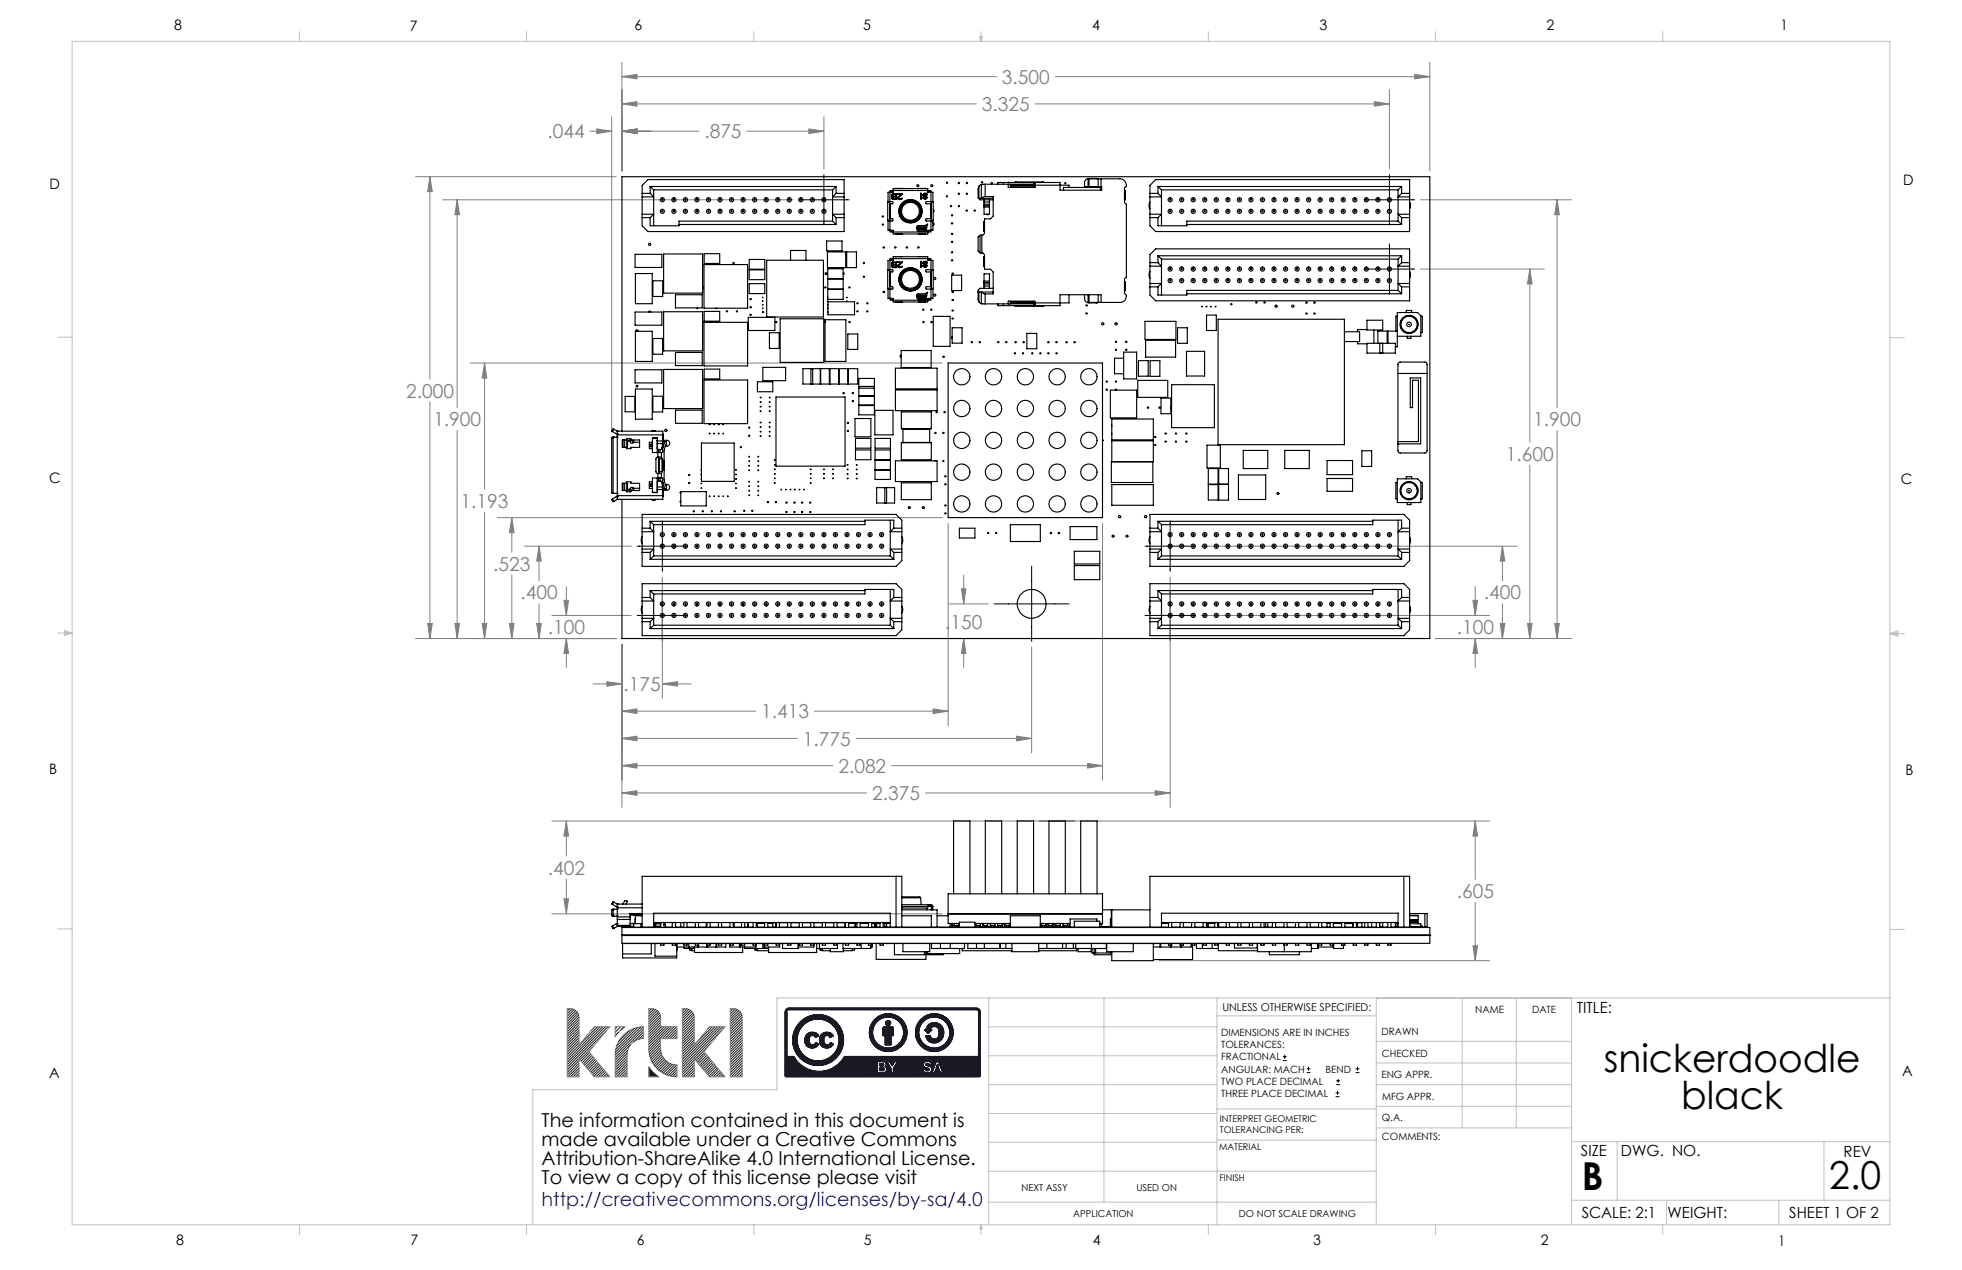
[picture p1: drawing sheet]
<svg xmlns="http://www.w3.org/2000/svg" width="432mm" height="279mm" viewBox="0 0 432 279" stroke-linecap="round" stroke-linejoin="round" font-family="sans-serif">
<defs><g id="words">
<g font-size="8.5">
<text x="353" y="235.9">snickerdoodle</text>
<text x="370" y="244">black</text>
<text x="348.1" y="261.8">B</text>
<text x="402.6" y="261.6">2.0</text>
</g>
<g font-size="4.2" fill="#808080">
<text x="220.5" y="18.4">3.500</text>
<text x="216.1" y="24.4">3.325</text>
<text x="120.5" y="30.4">.044</text>
<text x="155" y="30.4">.875</text>
<text x="89.4" y="87.5">2.000</text>
<text x="95.4" y="93.8">1.900</text>
<text x="337.4" y="93.8">1.900</text>
<text x="331.4" y="101.4">1.600</text>
<text x="101.4" y="111.8">1.193</text>
<text x="108.5" y="125.6">.523</text>
<text x="114.5" y="131.9">.400</text>
<text x="326.6" y="131.9">.400</text>
<text x="120.5" y="139.5">.100</text>
<text x="208" y="138.4">.150</text>
<text x="320.6" y="139.5">.100</text>
<text x="137.2" y="152">.175</text>
<text x="167.5" y="158">1.413</text>
<text x="176.7" y="164">1.775</text>
<text x="184.5" y="170">2.082</text>
<text x="191.9" y="176">2.375</text>
<text x="120.5" y="192.4">.402</text>
<text x="320.6" y="197.6">.605</text>
</g>
<g font-size="4.2">
<text x="119.2" y="247.9">The information contained in this document is</text>
<text x="119.2" y="252.1">made available under a Creative Commons</text>
<text x="119.2" y="256.2">Attribution-ShareAlike 4.0 International License.</text>
<text x="119.2" y="260.4">To view a copy of this license please visit</text>
</g>
<text font-size="4.2" fill="#00f" x="119.2" y="265.4">http://creativecommons.org/licenses/by-sa/4.0</text>
<g font-size="3.4">
<text x="347.1" y="223">TITLE:</text>
<text x="347.9" y="254.3">SIZE</text>
<text x="356.7" y="254.4">DWG. NO.</text>
<text x="405.7" y="254.5">REV</text>
<text x="348.1" y="267.9">SCALE: 2:1</text>
<text x="367" y="268">WEIGHT:</text>
<text x="393.8" y="267.9">SHEET 1 OF 2</text>
</g>
<g font-size="3.2">
<text x="38.3" y="6.7">8</text>
<text x="90.2" y="6.7">7</text>
<text x="139.7" y="6.5">6</text>
<text x="190" y="6.5">5</text>
<text x="240.4" y="6.5">4</text>
<text x="290.4" y="6.7">3</text>
<text x="340.4" y="6.5">2</text>
<text x="391.9" y="6.7">1</text>
<text x="10.9" y="41.6">D</text>
<text x="418.9" y="40.7">D</text>
<text x="10.9" y="106.3">C</text>
<text x="418.4" y="106.4">C</text>
<text x="10.8" y="170.2">B</text>
<text x="419.4" y="170.6">B</text>
<text x="10.8" y="237.2">A</text>
<text x="418.6" y="236.8">A</text>
<text x="38.8" y="273.8">8</text>
<text x="90.4" y="273.8">7</text>
<text x="140.2" y="273.8">6</text>
<text x="190.1" y="273.9">5</text>
<text x="240.5" y="273.8">4</text>
<text x="289" y="273.9">3</text>
<text x="339.1" y="273.8">2</text>
<text x="391.4" y="274.1">1</text>
</g>
<text font-size="2.4" x="269" y="222.4">UNLESS OTHERWISE SPECIFIED:</text>
<g font-size="2.2">
<text x="268.8" y="228">DIMENSIONS ARE IN INCHES</text>
<text x="304.1" y="227.7">DRAWN</text>
<text x="324.7" y="222.9">NAME</text>
<text x="337.2" y="222.9">DATE</text>
<text x="268.8" y="230.6">TOLERANCES:</text>
<text x="268.8" y="233.3">FRACTIONAL</text>
<text x="304.1" y="232.6">CHECKED</text>
<text x="268.8" y="236">ANGULAR: MACH</text>
<text x="268.8" y="238.6">TWO PLACE DECIMAL</text>
<text x="291.7" y="236">BEND</text>
<text x="304" y="237.2">ENG APPR.</text>
<text x="268.8" y="241.3">THREE PLACE DECIMAL</text>
<text x="304.2" y="241.9">MFG APPR.</text>
<text x="304.1" y="246.7">Q.A.</text>
<text x="304.1" y="250.9">COMMENTS:</text>
</g>
<g font-size="2.1">
<text x="224.8" y="262">NEXT ASSY</text>
<text x="250.1" y="261.9">USED ON</text>
<text x="236.2" y="267.8">APPLICATION</text>
<text x="272.7" y="267.7">DO NOT SCALE DRAWING</text>
</g>
<g font-size="2">
<text x="268.5" y="246.8">INTERPRET GEOMETRIC</text>
<text x="268.5" y="249.4">TOLERANCING PER:</text>
<text x="268.3" y="252.9">MATERIAL</text>
<text x="268.4" y="259.7">FINISH</text>
</g>
</g></defs>
<g fill="none" stroke="#000" stroke-width=".22">
<path d="M181.3 38.4v11.1M305.8 38.4v11.1M175.8 44h11.1M300.2 44h11.1M300.2 59.2h11.1M305.8 53.7v11M145.8 114.6v11.1M257.5 114.6v11.1M140.2 135.4h11.1M140.2 120.2h11.1M145.8 129.9v11M218.8 132.9h16.5"/>
<path d="M227 124.6v16.5M252 135.4h11.1M252 120.2h11.1M257.5 129.9v11M282.3 233.3h.9M282.3 232.5h.9M282.8 232.1v.8M287.6 236h.8M287.6 235.1h.8M288 234.7v.8M294.1 238.6h.8M294.1 237.8h.8"/>
<path d="M294.5 237.4v.8M298.3 236h.9M298.3 235.1h.9M298.8 234.7v.8M293.9 241.3h.9M293.9 240.5h.9M294.4 240v.8"/>
</g>
<g fill="none" stroke="#808080" stroke-width=".22">
<path d="M136.9 16.9l3.3-.5v1zM136.9 13.7v23.9M136.9 16.9h82.4M232.2 16.9h82.5M305.8 19.7v17.4M311.4 16.4l3.3 .5-3.3 .5zM314.7 13.7v23.9M91.4 38.9h44.2M94.6 38.9l.5 3.3h-1zM94.6 38.9v44.5M129.9 28.9h4.7M131.3 28.4l3.3 .5-3.3 .5z"/>
<path d="M134.6 25.7v69.4M136.9 28.9l3.3-.5v1zM136.9 22.9l3.3-.5v1zM136.9 28.9h16.9M136.9 22.9h78M164.4 28.9h16.9M178 28.4l3.3 .5-3.3 .5zM181.3 25.7v11.4M227.8 22.9h78M302.5 22.4l3.3 .5-3.3 .5zM97.4 44h77.1M100.6 44l.5 3.2h-1z"/>
<path d="M100.6 44v45.7M312.6 44h33.3M312.6 59.2h27.3M336.7 59.2l.5 3.3h-1zM336.7 59.2v38.1M342.7 44l.5 3.2h-1zM342.7 44v45.7M103.5 79.9h103.9M106.6 79.9l.5 3.3h-1zM106.6 79.9v27.7M94.6 88.4v52.1M100.6 94.7v45.8"/>
<path d="M342.7 94.7v45.8M106.6 112.7v27.8M109.5 113.9h97.9M112.6 113.9l.5 3.3h-1zM112.6 113.9v7.6M208.7 115.1v44.5M242.6 115.1v56.5M336.7 102.3v38.2M94.1 137.2h1l-.5 3.3zM100.1 137.2h1l-.5 3.3zM106.1 137.2h1l-.5 3.3zM112.1 137.2h1l-.5 3.3z"/>
<path d="M112.6 126.5v14M115.5 120.2h23.5M118.1 137.2h1l-.5 3.3zM118.6 120.2l.5 3.2h-1zM118.6 120.2v7.6M118.6 132.8v7.7M121.5 135.4h17.5M124.1 132.1h1l-.5 3.3zM124.6 129v6.4M145.8 127v26.6M208.9 132.9h8.6M211.6 129.5h1l-.5 3.4z"/>
<path d="M212.1 126.5v6.4M257.5 127v50.6M264.3 135.4h63.5M264.3 120.2h69.5M324.2 132.1h1l-.5 3.3zM324.7 129v6.4M330.2 137.2h1l-.5 3.3zM330.7 120.2l.5 3.2h-1zM330.7 120.2v7.6M330.7 132.8v7.7M336.2 137.2h1l-.5 3.3zM342.2 137.2h1l-.5 3.3z"/>
<path d="M91.4 140.5h44.2M124.6 140.5l.5 3.3h-1zM124.6 140.5v6.3M130.5 150.5h6.4M133.6 150l3.3 .5-3.3 .5zM136.9 156.5l3.3-.5v1zM136.9 141.7v35.9M136.9 156.5h29.4M145.8 150.5l3.3-.5v1zM145.8 150.5h6.3M179.2 156.5h29.5M205.4 156l3.3 .5-3.3 .5z"/>
<path d="M212.1 140.5l.5 3.3h-1zM212.1 140.5v6.3M227 142.4v23.2M315.9 140.5h30M324.7 140.5l.5 3.3h-1zM324.7 140.5v6.3M136.9 174.4l3.3-.4v1zM136.9 168.5l3.3-.5v1zM136.9 162.5l3.3-.5v1zM136.9 174.4h53.8M136.9 168.5h46.4M136.9 162.5h38.6"/>
<path d="M188.4 162.5h38.6M196.2 168.5h46.4M203.7 174.4h53.8M223.7 162l3.3 .5-3.3 .5zM239.4 168l3.2 .5-3.2 .5zM254.2 174l3.3 .4-3.3 .6zM121.5 180.6h206.3M124.1 197.7h1l-.5 3.3zM124.6 180.6l.5 3.3h-1zM124.6 180.6v7.7M124.6 193.4v7.6M324.7 180.6l.5 3.3h-1z"/>
<path d="M324.7 180.6v12.9M324.7 198.5v12.8M121.5 201h85.9M255.1 211.3h72.7M324.2 208.1h1l-.5 3.2zM124.8 221.9a2.24 2.24 0 0 1 2.5 1.2l.1 .6v6.2l3.4-4h3.4l-4.6 5.5 4.6 5.5h-3.4l-3.4-4v4h-2.6zM135.4 225.9h2.2a6.6 6.6 0 0 0-2.2 2.2zM137.1 227.8a6.4 6.4 0 0 1 4.5-1.9v2.6a3.5 3.5 0 0 0-3.6 3.6v4.8h-2.6v-5.5a6 6 0 0 1 1.7-3.6zM145 236.9a6.1 6.1 0 0 1-2.2-2.2v2.2h2.2M149 236.9a6.2 6.2 0 0 1-6.2-6.2v-8.8a2.24 2.24 0 0 1 2.3 1l.3 .8v2.2h3.6v2.6h-3.6v2.2a3.6 3.6 0 0 0 3.6 3.6v2.6M150.2 221.9a2.17 2.17 0 0 1 2.4 1.2l.2 .6v6.2l3.3-4h3.4l-4.6 5.5 4.6 5.5h-3.4l-3.3-4v4h-2.6zM160.7 221.9a2.17 2.17 0 0 1 2.5 1.2l.1 .6v13.2h-2.6z"/>
</g>
<g fill="none" stroke="#191924" stroke-width=".22">
<path d="M124.8 221.9h.1M125.4 221.9l-.6 .6M125.9 222l-1.1 1M126.3 222.1l-1.5 1.5M126.7 222.3l-1.9 1.9M127 222.6l-2.2 2.1M127.2 222.9l-2.4 2.4M127.4 223.3l-2.6 2.5M127.4 223.8l-2.6 2.6M127.4 224.4l-2.6 2.6M127.4 224.9l-2.6 2.6M127.4 225.5l-2.6 2.6"/>
<path d="M127.4 226.1l-2.6 2.5M127.4 226.6l-2.6 2.6M127.4 227.2l-2.6 2.6M127.4 227.7l-2.6 2.6M127.4 228.3l-2.6 2.6M127.4 228.8l-2.6 2.7M127.4 229.4l-2.6 2.6M127.4 233.3l-2.6 2.6M127.4 233.9l-2.6 2.6M127.4 234.5l-2.4 2.4M127.4 235l-1.8 1.9M127.4 235.6l-1.3 1.3"/>
<path d="M127.4 236.1l-.7 .8M127.4 236.7l-.2 .2M129.8 231.6l-1.9 1.8M130 231.9l-1.8 1.9M130.2 232.2l-1.8 1.9M130.5 232.5l-1.8 1.9M130.6 230.2l-3 3M130.8 232.8l-1.9 1.9M131 225.9l-1 1M131 233.1l-1.8 1.9M131.3 233.4l-1.9 1.9M131.5 225.9l-6.7 6.7"/>
<path d="M131.6 233.8l-1.9 1.8M131.8 234l-1.8 1.9M132 234.4l-1.8 1.8M132.1 225.9l-7.3 7.3M132.3 234.7l-1.8 1.8M132.6 234.9l-1.9 1.9M132.6 225.9l-7.8 7.8M132.8 235.3l-1.6 1.6M133.1 235.5l-1.4 1.4M133.2 225.9l-8.4 8.3M133.3 235.9l-1 1M133.5 226.7l-8.7 8.7"/>
<path d="M133.6 236.2l-.7 .7M133.8 225.9l-9 8.9M133.8 236.5l-.4 .4M134.1 236.8l-.1 .1M135.8 225.9l-.4 .4M136.1 227.1l-.7 .7M136.6 225.9l-1.2 1.2M137.3 225.9l-.7 .8M138 234.6l-2.3 2.3M138 235.1l-1.8 1.8M138 231.7l-2.6 2.7M138 232.3l-2.6 2.6"/>
<path d="M138 232.9l-2.6 2.6M138 233.5l-2.6 2.5M138 234l-2.6 2.6M138 235.7l-1.2 1.2M138 236.3l-.6 .6M138 236.8l-.1 .1M138.1 231.1l-2.7 2.7M138.6 226.7l-2.5 2.4M138.7 229.9l-3.3 3.4M139.6 226.2l-3.9 3.9M140.4 226l-4.9 4.9M141 225.9l-5.6 5.6"/>
<path d="M141.6 225.9l-6.2 6.2M141.6 227l-2.2 2.2M141.6 226.5l-6.2 6.2M141.6 227.6l-1.1 1M141.6 228.2l-.3 .3M142.8 221.9h.1M142.8 234.8h.1M142.9 234.9l-.1 .2M143.1 235.1l-.3 .3M143.2 235.3l-.4 .4M143.3 235.4l-.5 .5M143.4 221.9l-.6 .6"/>
<path d="M143.4 235.6l-.6 .6M143.5 235.7l-.7 .8M143.7 235.9l-.9 .9M143.8 236l-.8 .9M143.9 222l-1.1 1.1M144 236.1l-.7 .8M144.1 236.3l-.6 .6M144.3 222.1l-1.5 1.5M144.3 236.4l-.5 .5M144.5 236.5l-.4 .4M144.6 236.6l-.2 .3M144.6 222.3l-1.8 1.9"/>
<path d="M144.8 236.8l-.2 .1M144.9 222.6l-2.1 2.1M144.9 236.9h.1M145.1 222.9l-2.3 2.4M145.3 223.3l-2.5 2.5M145.4 223.8l-2.6 2.6M145.4 224.4l-2.6 2.6M145.4 224.9l-2.6 2.6M145.4 225.5l-2.6 2.6M145.4 228.8l-2.6 2.6M145.4 229.4l-2.5 2.5M145.4 230l-2.4 2.4"/>
<path d="M145.4 230.5l-2.2 2.3M145.4 231.1l-2.1 2.1M145.5 231.6l-2 2M145.6 225.9l-2.8 2.8M145.6 232l-1.9 1.9M145.8 232.4l-1.9 1.9M146 232.7l-1.9 1.9M146.1 225.9l-3.3 3.3M146.3 233l-1.9 1.9M146.5 233.3l-1.8 1.9M146.7 225.9l-3.9 3.9M146.8 233.6l-1.8 1.8"/>
<path d="M147.2 233.8l-1.9 1.9M147.2 225.9l-4.4 4.4M147.6 234l-2 1.9M147.8 225.9l-5 5M148 234.1l-2 2M148.3 225.9l-2.5 2.6M148.4 234.2l-2 2.1M148.9 225.9l-2.6 2.6M148.9 234.3l-2.1 2.2M149 234.8l-1.8 1.8M149 235.4l-1.4 1.3M149 235.9l-.9 .9"/>
<path d="M149 236.5l-.4 .4M149 226.9l-1.6 1.6M149 228.1l-.4 .4M149 226.4l-2.1 2.1M149 227.5l-1 1M150.7 221.9l-.5 .5M151.2 221.9l-1 1.1M151.6 222.1l-1.4 1.4M152 222.3l-1.8 1.7M152.3 222.5l-2.1 2.1M152.5 222.9l-2.3 2.3M152.7 223.2l-2.5 2.5"/>
<path d="M152.8 229.9l-2.6 2.6M152.8 235.5l-1.4 1.4M152.8 236l-.9 .9M152.8 236.6l-.3 .3M152.8 223.7l-2.6 2.6M152.8 224.3l-2.6 2.6M152.8 224.8l-2.6 2.6M152.8 225.4l-2.6 2.6M152.8 226l-2.6 2.6M152.8 226.5l-2.6 2.6M152.8 227.1l-2.6 2.6M152.8 227.6l-2.6 2.6"/>
<path d="M152.8 228.2l-2.6 2.6M152.8 228.8l-2.6 2.6M152.8 229.3l-2.6 2.6M152.8 233.3l-2.6 2.6M152.8 233.8l-2.6 2.6M152.8 234.4l-2.5 2.5M152.8 234.9l-2 2M155 231.6l-1.8 1.8M155.3 231.8l-1.8 1.9M155.6 232.2l-1.9 1.8M155.8 232.5l-1.8 1.8M156.1 232.8l-1.9 1.8"/>
<path d="M156.2 225.9l-.4 .4M156.3 233.1l-1.8 1.8M156.4 229.7l-3.4 3.4M156.6 233.4l-1.9 1.8M156.8 225.9l-3.9 3.9M156.8 233.7l-1.8 1.8M157.1 234l-1.8 1.8M157.3 225.9l-7.1 7.1M157.4 234.3l-1.9 1.8M157.6 234.6l-1.8 1.8M157.9 234.9l-1.9 1.8M157.9 225.9l-7.7 7.7"/>
<path d="M158.1 235.2l-1.6 1.7M158.4 235.5l-1.4 1.4M158.5 225.9l-8.3 8.3M158.6 235.8l-1 1.1M158.9 236.1l-.8 .8M159 225.9l-8.8 8.8M159.1 236.4l-.4 .5M159.3 226.2l-9.1 9.1M159.4 236.7l-.2 .2M160.8 221.9h-.1M161.3 221.9l-.6 .6M161.8 222l-1.1 1.1"/>
<path d="M162.2 222.1l-1.5 1.5M162.6 222.3l-1.9 1.9M162.9 222.6l-2.2 2.2M163.1 223l-2.4 2.3M163.3 223.3l-2.6 2.5M163.3 223.8l-2.6 2.6M163.3 224.4l-2.6 2.6M163.3 224.9l-2.6 2.6M163.3 225.5l-2.6 2.6M163.3 226.1l-2.6 2.6M163.3 226.6l-2.6 2.6M163.3 227.2l-2.6 2.6"/>
<path d="M163.3 227.8l-2.6 2.6M163.3 228.3l-2.6 2.6M163.3 228.9l-2.6 2.6M163.3 229.4l-2.6 2.6M163.3 230l-2.6 2.6M163.3 230.5l-2.6 2.7M163.3 231.1l-2.6 2.6M163.3 231.7l-2.6 2.6M163.3 232.2l-2.6 2.6M163.3 232.8l-2.6 2.6M163.3 233.4l-2.6 2.6M163.3 233.9l-2.6 2.6"/>
<path d="M163.3 234.5l-2.4 2.4M163.3 235.1l-1.8 1.8M163.3 235.6l-1.2 1.3M163.3 236.2l-.7 .7M163.3 236.7l-.1 .2M172.8 222.6v14.1l.2 .2M172.8 235.3l2.3-2.3-2.3 2.4M173 236.9h42.5M173.2 232.4h1.5a6.4 6.4 0 0 0 11.1 0M173.2 224.1l-.4 .4M173.2 222.6v9.8M173.2 232l-.4 .3"/>
<path d="M173.2 232.1l-.4 .3M173.2 227.8l-.4 .3M173.2 227.9l-.4 .3M173.2 228l-.4 .4M173.2 228.1l-.4 .4M173.2 228.2l-.4 .4M173.2 229.7l-.4 .4M173.2 229.8l-.4 .4M173.2 229.9l-.4 .4M173.2 230l-.4 .4M173.2 230.1l-.4 .4M173.2 231.6l-.4 .4"/>
<path d="M173.2 231.7l-.4 .4M173.2 231.8l-.4 .4M173.2 222.5l-.4 .3M173.2 222.6l-.4 .4M173.2 222.7l-.4 .4M173.2 222.8l-.4 .4M173.2 222.9l-.4 .4M173.2 223l-.4 .4M173.2 223.1l-.4 .4M173.2 223.2l-.4 .4M173.2 223.3l-.4 .4M173.2 223.4l-.4 .4"/>
<path d="M173.2 223.6l-.4 .3M173.2 223.7l-.4 .3M173.2 223.8l-.4 .4M173.2 223.9l-.4 .4M173.2 224l-.4 .4M173.2 224.2l-.4 .4M173.2 224.3l-.4 .4M173.2 224.4l-.4 .4M173.2 224.5l-.4 .4M173.2 224.6l-.4 .4M173.2 224.8l-.4 .3M173.2 224.9l-.4 .3"/>
<path d="M173.2 225l-.4 .3M173.2 225.1l-.4 .3M173.2 225.2l-.4 .3M173.2 225.3l-.4 .3M173.2 225.4l-.4 .3M173.2 225.5l-.4 .3M173.2 225.6l-.4 .4M173.2 225.7l-.4 .4M173.2 225.8l-.4 .4M173.2 225.9l-.4 .4M173.2 226l-.4 .4M173.2 226.1l-.4 .4"/>
<path d="M173.2 226.2l-.4 .4M173.2 226.4l-.4 .3M173.2 226.5l-.4 .3M173.2 226.6l-.4 .3M173.2 226.7l-.4 .3M173.2 226.8l-.4 .4M173.2 226.9l-.4 .4M173.2 227l-.4 .4M173.2 227.1l-.4 .4M173.2 227.2l-.4 .4M173.2 227.3l-.4 .4M173.2 227.4l-.4 .4"/>
<path d="M173.2 227.5l-.4 .4M173.2 227.6l-.4 .4M173.2 228.3l-.4 .4M173.2 228.4l-.4 .4M173.2 228.5l-.4 .4M173.2 228.6l-.4 .4M173.2 228.7l-.4 .4M173.2 228.8l-.4 .4M173.2 229l-.4 .3M173.2 229.1l-.4 .3M173.2 229.2l-.4 .3M173.2 229.3l-.4 .3"/>
<path d="M173.2 229.4l-.4 .3M173.2 229.5l-.4 .3M173.2 229.6l-.4 .3M173.2 230.3l-.4 .3M173.2 230.4l-.4 .3M173.2 230.5l-.4 .3M173.2 230.6l-.4 .3M173.2 230.7l-.4 .3M173.2 230.8l-.4 .3M173.2 230.9l-.4 .3M173.2 231l-.4 .4M173.2 231.1l-.4 .4"/>
<path d="M173.2 231.2l-.4 .4M173.2 231.3l-.4 .4M173.2 231.4l-.4 .4M173.2 231.5l-.4 .4M173.2 232.2l-.4 .4M173.2 232.3l-.4 .4M173.2 232.4l-.4 .4M173.2 221.9l-.3 .3M173.3 232.4l-.5 .5M173.4 232.4l-.6 .6M173.4 221.8l-.6 .6M173.5 232.4l-.7 .7"/>
<path d="M173.5 236.9l2.7-2.7-2.6 2.7M173.5 221.8l-.7 .7M173.6 222.1l-.4 .3v.2M173.6 222.1h41.4l.3 .3v.2M173.6 232.4l-.8 .8M173.6 221.8l-.8 .8M173.7 232.4l-.9 .9M173.7 221.8l-.9 .9M173.8 232.4l-1 1M173.8 221.8l-.3 .3M173.9 232.4l-1.1 1.1M174 221.8l-.4 .3"/>
<path d="M174 232.4l-1.2 1.2M174.1 221.8l-.4 .3M174.1 232.4l-1.3 1.3M174.2 221.8l-.4 .3M174.2 232.4l-1.4 1.4M174.3 221.8l-.4 .3M174.3 232.4l-1.5 1.6M174.4 221.8l-.4 .3M174.4 232.4l-1.6 1.7M174.5 221.8l-.4 .3M174.6 232.4l-1.8 1.8M174.6 221.8l-.3 .3"/>
<path d="M174.7 232.4l-1.9 1.9M174.7 232.4l-1.9 2M174.7 221.8l-.3 .3M174.8 232.5l-2 2M174.8 232.6l-2 2M174.8 232.7l-2 2M174.8 221.8l-.3 .3M174.9 232.7l-2.1 2.1M174.9 232.8l-2.1 2.1M174.9 221.8l-.3 .3M175 232.8l-2.2 2.2M175 232.9l-2.2 2.2"/>
<path d="M175 221.8l-.3 .3M175 233l-2.2 2.2M175.2 221.8l-.4 .3M175.2 233.2l-2.4 2.3M175.3 221.8l-.4 .3M175.3 233.2l-2.5 2.5M175.3 233.3l-2.5 2.5M175.3 233.3l-2.5 2.6M175.4 221.8l-.4 .3M175.4 233.4l-2.6 2.6M175.4 233.5l-2.6 2.6M175.4 228.7l-.9 1"/>
<path d="M175.4 228.8l-.9 1M175.4 228.9l-.9 .9M175.5 221.8l-.4 .3M175.5 228.2l-1.1 1.1M175.5 228.4l-1.1 1M175.5 228.5l-1 1M175.5 228.6l-1 1M175.5 229l-.9 .9M175.5 229.1l-.9 .9M175.5 229.2l-.9 .9M175.5 229.3l-.9 .9M175.5 233.5l-2.7 2.7"/>
<path d="M175.5 229.6l-.8 .8M175.5 228l-1.1 1.1M175.5 228.1l-1.1 1.1M175.5 229.4l-.9 .9M175.5 229.5l-.8 .9M175.5 233.6l-2.7 2.7M175.5 229.7l-.8 .8M175.5 229.8l-.8 .8M175.5 227.9l-1.1 1.1M175.6 233.6l-2.8 2.8M175.6 229.9l-.8 .8M175.6 227.7l-1.2 1.1"/>
<path d="M175.6 221.8l-.4 .3M175.6 230l-.8 .8M175.6 230l-.8 .9M175.6 227.6l-1.2 1.1M175.6 233.7l-2.8 2.8M175.6 230.1l-.8 .8M175.6 227.4l-1.2 1.2M175.7 233.8l-2.9 2.8M175.7 230.3l-.8 .8M175.7 230.2l-.8 .8M175.7 221.8l-.4 .3M175.7 230.4l-.8 .7"/>
<path d="M175.7 227.3l-1.3 1.2M175.8 233.8l-3 2.9M175.8 230.4l-.8 .8M175.8 227.1l-1.4 1.3M175.8 230.5l-.8 .8M175.8 221.8l-.4 .3M175.8 233.9l-3 2.9M175.8 230.6l-.8 .8M175.9 233.9l-3 3M175.9 226.9l-1.5 1.4M175.9 230.7l-.8 .7M175.9 234l-2.9 2.9"/>
<path d="M175.9 230.8l-.8 .7M175.9 230.8l-.7 .8M175.9 221.8l-.4 .3M176 234l-2.9 2.9M176 226.7l-1.5 1.5M176 230.9l-.8 .7M176 231l-.7 .7M176 231l-.7 .8M176 221.8l-.4 .3M176 234.1l-2.8 2.8M176.1 234.1l-2.8 2.8M176.1 231.1l-.8 .7"/>
<path d="M176.1 231.2l-.7 .7M176.1 226.4l-1.6 1.7M176.1 231.2l-.7 .8M176.1 221.8l-.3 .3M176.1 234.2l-2.7 2.7M176.2 231.3l-.7 .8M176.2 224.7l-.3 .3M176.2 231.4l-.7 .7M176.2 221.8l-.3 .3M176.3 231.4l-.8 .8M176.3 234.3l-2.6 2.6M176.3 231.5l-.7 .7"/>
<path d="M176.3 226.1l-1.8 1.8M176.4 231.6l-.8 .7M176.4 221.8l-.4 .3M176.4 234.4l-2.6 2.5M176.4 231.6l-.7 .7M176.4 234.4l-2.4 2.5M176.5 231.7l-.7 .7M176.5 221.8l-.4 .3M176.5 234.5l-2.4 2.4M176.5 231.7l-.7 .8M176.6 234.5l-2.4 2.4M176.6 231.8l-.8 .7"/>
<path d="M176.6 221.8l-.4 .3M176.6 231.8l-.7 .8M176.6 234.5l-2.3 2.4M176.7 234.6l-2.3 2.3M176.7 231.9l-.8 .7M176.7 221.8l-.4 .3M176.7 232l-.7 .7M176.7 234.6l-2.2 2.3M176.8 232l-.8 .8M176.8 221.8l-.4 .3M176.8 232.1l-.7 .7M176.8 234.7l-2.2 2.2"/>
<path d="M176.8 224.2l-1.3 1.4M176.9 232.1l-.8 .8M176.9 234.7l-2.2 2.2M176.9 221.8l-.4 .3M176.9 232.2l-.7 .7M177 234.7l-2.2 2.2M177 232.2l-.8 .8M177 221.8l-.4 .3M177 234.8l-2.1 2.1M177.1 232.3l-.8 .7M177.1 232.3l-.7 .7M177.1 221.8l-.4 .3"/>
<path d="M177.1 234.8l-2.1 2.1M177.1 224l-1.8 1.9M177.2 232.4l-.8 .7M177.2 234.9l-2.1 2M177.2 234.9l-2 2M177.2 221.8l-.4 .3M177.2 232.4l-.7 .8M177.3 234.9l-2 2M177.3 232.5l-.7 .7M177.3 221.8l-.3 .3M177.3 232.5l-.7 .8M177.3 235l-1.9 1.9"/>
<path d="M177.4 223.9l-2.3 2.2M177.4 232.6l-.7 .7M177.4 235l-1.9 1.9M177.4 221.8l-.3 .3M177.5 232.6l-.8 .7M177.5 235.1l-1.8 1.8M177.5 221.8l-.3 .3M177.6 232.7l-.8 .7M177.6 223.8l-2.6 2.5M177.6 232.7l-.7 .7M177.6 235.1l-1.8 1.8M177.6 221.8l-.3 .3"/>
<path d="M177.7 235.1l-1.8 1.8M177.7 232.7l-.8 .8M177.7 221.8l-.3 .3M177.7 232.8l-.7 .7M177.7 235.2l-1.7 1.7M177.7 227.4l-.3 .3M177.8 232.8l-.7 .8M177.8 235.2l-1.7 1.7M177.8 223.7l-2.9 2.9M177.9 232.9l-.8 .7M177.9 235.2l-1.7 1.7M177.9 221.8l-.4 .3"/>
<path d="M177.9 232.9l-.7 .7M177.9 235.3l-1.6 1.6M178 223.6l-3.2 3.1M178 221.8l-.4 .3M178 232.9l-.7 .8M178 227.2l-.7 .8M178 235.3l-1.6 1.6M178.1 233l-.8 .7M178.1 228.8l-.8 .9M178.1 221.8l-.4 .3M178.1 228.8a.77 .77 0 0 0 .5 1 .77 .77 0 0 0 .9-.5l.7 .4-.1 .2-.4 .4-.9 .3M178.1 228.5l-.9 .9"/>
<path d="M178.1 228.6l-.9 1M178.1 228.7l-.9 .9M178.1 229l-.8 .8M178.1 229.1l-.8 .7M178.1 229.2l-.7 .7M178.1 235.3l-1.6 1.6M178.2 233l-.8 .8M178.2 228.4l-1 1M178.2 229.2l-.8 .8M178.2 229.3l-.7 .7M178.2 223.5l-3.4 3.4M178.2 227.2l-1 .9"/>
<path d="M178.2 228.2l-1.1 1.1M178.2 229.4l-.7 .7M178.2 235.3l-1.6 1.6M178.2 221.8l-.4 .3M178.2 233l-.7 .8M178.2 229.5l-.6 .7M178.3 229.6l-.7 .6M178.3 235.4l-1.6 1.5M178.3 221.8l-.4 .3M178.3 233l-.7 .8M178.3 227.1l-1.1 1.2M178.3 229.6l-.6 .6"/>
<path d="M178.3 223.4l-3.6 3.7M178.4 229.7l-.6 .6M178.4 235.4l-1.6 1.5M178.4 233.1l-.8 .8M178.4 221.8l-.4 .3M178.4 235.4l-1.4 1.5M178.5 227.1l-1.4 1.3M178.5 223.4l-3.8 3.8M178.5 233.1l-.8 .8M178.5 229.8l-.6 .6M178.5 235.4l-1.4 1.5M178.5 221.8l-.4 .3"/>
<path d="M178.5 233.2l-.7 .7M178.6 227.1l-1.5 1.5M178.6 229.8l-.7 .6M178.6 223.4l-4 4M178.6 221.8l-.3 .3M178.6 235.5l-1.4 1.4M178.6 229.8l-.6 .6M178.6 233.2l-.8 .8M178.7 227.1l-1.6 1.6M178.7 235.5l-1.4 1.4M178.7 227.1l1 .2 .5 .6-.7 .4-.3-.4-.4-.1M178.7 227.1a1.75 1.75 0 0 0-1.6 1.7 1.75 1.75 0 0 0 1.7 1.8"/>
<path d="M178.7 233.2l-.8 .8M178.7 221.8l-.3 .3M178.8 229.8l-.7 .7M178.8 223.3l-4.2 4.2M178.8 235.5l-1.4 1.4M178.8 233.2l-.8 .8M178.8 227.1l-1.7 1.7M178.8 227.8l-.5 .2-.2 .8M178.8 221.8l-.3 .3M178.9 229.8l-.7 .7M178.9 235.5l-1.4 1.4M178.9 233.3l-.8 .8"/>
<path d="M178.9 227.1l-1.8 1.8M178.9 223.3l-4.3 4.4M178.9 221.8l-.3 .3M178.9 235.5l-1.3 1.4M179 233.3l-.8 .8M179 227.1l-1.9 1.9M179 229.8l-.7 .7M179 223.3l-4.5 4.5M179 235.6l-1.3 1.3M179 221.8l-.3 .3M179.1 233.3l-.9 .8M179.1 227.1l-2 2"/>
<path d="M179.1 235.6l-1.3 1.3M179.1 229.8l-.7 .7M179.1 221.8l-.3 .3M179.1 233.3l-.8 .8M179.2 227.1l-2.1 2.1M179.2 223.3l-1.9 1.8M179.2 235.6l-1.3 1.3M179.2 221.8l-.3 .3M179.2 233.3l-.8 .9M179.3 227.2l-.7 .7M179.3 223.2l-1.6 1.7M179.3 233.3l-.8 .9"/>
<path d="M179.3 235.6l-1.3 1.3M179.4 227.2l-.7 .6M179.4 221.8l-.4 .3M179.4 235.7l-1.2 1.2M179.4 227.2l-.6 .6M179.4 223.2l-1.5 1.5M179.4 233.4l-.9 .8M179.5 221.8l-.4 .3M179.5 235.7l-1.2 1.2M179.5 233.4l-.9 .8M179.5 227.2l-.6 .6M179.5 223.2l-1.4 1.4"/>
<path d="M179.6 229.3l-.1 .1M179.6 221.8l-.4 .3M179.6 227.3l-.6 .5M179.6 233.4l-.9 .9M179.6 235.7l-1.2 1.2M179.6 229.4l-1.1 1.1M179.7 227.3l-.6 .6M179.7 221.8l-.4 .3M179.7 223.2l-1.4 1.3M179.7 229.4l-1.2 1.2M179.7 233.4l-.9 .9M179.7 227.3l-.5 .6"/>
<path d="M179.7 235.7l-1.2 1.2M179.8 229.4l-1.2 1.2M179.8 227.4l-.6 .6M179.8 223.2l-1.3 1.3M179.8 235.7l-1.2 1.2M179.8 233.4l-.9 .9M179.8 221.8l-.4 .3M179.8 229.5l-1 1.1M179.8 227.4l-.5 .6M179.9 227.5l-.6 .6M179.9 223.2l-1.3 1.2M179.9 235.7l-1.2 1.2"/>
<path d="M179.9 229.5l-1 1.1M179.9 233.4l-.9 .9M179.9 221.8l-.4 .3M180 227.5l-.6 .6M180 227.6l-.6 .6M180 229.6l-1 1M180 223.2l-1.2 1.2M180 235.7l-1.2 1.2M180 233.4l-.9 1M180 221.8l-.4 .3M180.1 229.6l-1 .9M180.1 227.6l-.6 .6"/>
<path d="M180.1 227.7l-.5 .5M180.1 223.2l-1.1 1.1M180.1 235.7l-1.2 1.2M180.1 229.8l-.5 .5M180.1 227.8l-.3 .3M180.1 229.7l-.9 .8M180.1 233.4l-.9 1M180.1 221.8l-.4 .3M180.2 227.9l-.1 .1M180.2 229.7l-.8 .7M180.2 223.2l-1.1 1.1M180.2 235.7l-1.2 1.2"/>
<path d="M180.2 233.4l-.9 1M180.2 221.8l-.4 .3M180.3 223.2l-1.1 1.1M180.3 235.7l-1.2 1.2M180.3 221.8l-.3 .3M180.4 233.4l-1 1M180.4 223.2l-1 1.1M180.4 235.7l-1.2 1.2M180.4 221.8l-.3 .3M180.5 233.4l-1 1M180.5 223.2l-1 1M180.5 235.7l-1.2 1.2"/>
<path d="M180.6 221.8l-.4 .3M180.6 233.4l-1 1M180.6 223.2l-1 1M180.7 221.8l-.4 .3M180.7 235.7l-1.3 1.2M180.7 223.2l-1 1M180.7 233.4l-1 1M180.8 230.1l.4 .3 .8 .2M180.8 221.8l-.4 .3M180.8 235.7l-1.2 1.2M180.8 223.2l-1 1M180.9 233.3l-1.1 1.1"/>
<path d="M180.9 221.8l-.4 .3M180.9 235.7l-1.2 1.2M180.9 223.3l-.9 .9M181 227.4l-.3 .3M181 221.8l-.4 .3M181 223.3l-.9 .9M181 233.3l-1.1 1.1M181 235.7l-1.2 1.2M181.1 221.8l-.4 .3M181.1 223.3l-.9 .9M181.1 235.7l-1.2 1.2M181.1 233.3l-1.1 1.1"/>
<path d="M181.2 221.8l-.4 .3M181.2 223.3l-.9 .9M181.3 227.2l-.8 .8M181.3 223.3l-.9 .9M181.3 233.2l-1.2 1.2M181.3 235.6l-1.3 1.3M181.3 221.8l-.4 .3M181.3 228.5l-.9 .9M181.3 228.7l-.9 .9M181.3 228.8l-.8 .8M181.3 228.9l-.8 .8M181.3 229l-.8 .8"/>
<path d="M181.3 229.1l-.7 .7M181.3 229.2l-.7 .7M181.4 228.4l-1 1M181.4 229.3l-.7 .7M181.4 223.3l-.9 .9M181.4 235.6l-1.3 1.3M181.4 228.2l-1 1.1M181.4 229.4l-.6 .7M181.4 221.8l-.4 .3M181.4 227.2l-1 .9M181.4 223.4l-.8 .8M181.4 233.2l-1.2 1.2"/>
<path d="M181.5 229.5l-.7 .7M181.5 229.6l-.6 .6M181.5 235.6l-1.3 1.3M181.5 221.8l-.3 .3M181.5 223.4l-.8 .9M181.6 227.1l-1.2 1.2M181.6 233.1l-1.3 1.3M181.6 229.7l-.6 .6M181.6 221.8l-.3 .3M181.6 223.4l-.8 .9M181.6 235.5l-1.3 1.4M181.7 227.1l-1.3 1.3"/>
<path d="M181.7 223.4l-.9 .9M181.7 229.8l-.6 .6M181.7 221.8l-.3 .3M181.8 233.1l-1.4 1.3M181.8 223.4l-.9 .9M181.8 235.5l-1.4 1.4M181.8 227.1l-1.5 1.5M181.8 229.8l-.6 .6M181.9 223.5l-.9 .8M181.9 221.8l-.4 .3M181.9 229.8l-.6 .6M181.9 227.1l-1.6 1.6"/>
<path d="M181.9 223.5l-.8 .8M181.9 235.5l-1.4 1.4M182 233l-1.5 1.4M182 221.8l-.4 .3M182 227.1a1.8 1.8 0 0 0-1.6 1.1 1.8 1.8 0 0 0 .4 1.9M182 227.1l.8 .2 .6 .6-.7 .4M182 229.8l-.7 .7M182 223.6l-.8 .8M182 227.1l-1.7 1.7M182.1 227.8l.3 .1 .3 .4M182.1 227.8a1.02 1.02 0 0 0-.7 1.6 .71 .71 0 0 0 .7 .4 .71 .71 0 0 0 .6-.5l.7 .4-.1 .3-.7 .5-.6 .1M182.1 221.8l-.4 .3"/>
<path d="M182.1 229.8l-.7 .7M182.1 223.6l-.8 .8M182.1 235.4l-1.5 1.5M182.1 227.1l-1.8 1.8M182.1 232.9l-1.4 1.5M182.2 223.6l-.8 .8M182.2 221.8l-.4 .3M182.2 229.8l-.7 .7M182.2 227.1l-1.9 1.9M182.2 223.6l-.7 .8M182.2 235.4l-1.5 1.5M182.3 221.8l-.4 .3"/>
<path d="M182.3 227.1l-2 2M182.3 223.7l-.8 .8M182.4 229.8l-.8 .7M182.4 223.7l-.8 .8M182.4 232.8l-1.6 1.6M182.4 221.8l-.4 .3M182.4 227.1l-2.1 2.1M182.4 235.3l-1.6 1.6M182.5 223.7l-.8 .8M182.5 227.2l-.7 .7M182.5 221.8l-.4 .3M182.5 223.8l-.7 .7"/>
<path d="M182.6 227.2l-.7 .6M182.6 221.8l-.4 .3M182.6 223.8l-.7 .8M182.6 235.3l-1.7 1.6M182.7 227.2l-.6 .6M182.7 223.8l-.8 .8M182.7 221.8l-.3 .3M182.7 232.6l-1.8 1.8M182.7 223.9l-.7 .7M182.8 229.3l-.1 .1M182.8 235.2l-1.8 1.7M182.8 227.3l-.6 .5"/>
<path d="M182.8 221.8l-.3 .3M182.8 223.9l-.7 .8M182.8 229.4l-1.1 1.1M182.9 227.3l-.6 .6M182.9 224l-.8 .7M182.9 229.4l-1.1 1.2M182.9 221.8l-.3 .3M183 227.4l-.6 .5M183 224l-.8 .8M183 235.1l-1.8 1.8M183 229.4l-1.1 1.2M183 227.4l-.5 .6"/>
<path d="M183 224l-.7 .8M183 221.8l-.3 .3M183.1 229.5l-1.1 1.1M183.1 227.4l-.6 .6M183.1 224.1l-.7 .7M183.1 227.5l-.5 .6M183.1 229.5l-1 1.1M183.1 221.8l-.3 .3M183.2 224.1l-.8 .8M183.2 227.5l-.6 .6M183.2 229.6l-1 1M183.2 235l-1.9 1.9"/>
<path d="M183.2 227.6l-.6 .6M183.2 224.2l-.7 .7M183.2 221.8l-.3 .3M183.3 227.6l-.6 .7M183.3 229.6l-.9 .9M183.3 224.2l-.7 .8M183.3 227.7l-.4 .5M183.3 229.7l-.8 .8M183.3 229.9l-.4 .4M183.3 224.3l-.7 .7M183.3 221.8l-.3 .3M183.4 227.8l-.3 .3"/>
<path d="M183.4 227.9l-.1 .1M183.4 229.7l-.7 .7M183.4 224.3l-.7 .7M183.4 234.8l-2 2.1M183.4 221.8l-.3 .3M183.5 224.4l-.8 .7M183.5 224.4l-.7 .7M183.6 221.8l-.4 .3M183.6 224.4l-.7 .8M183.7 221.8l-.4 .3M183.7 224.5l-.8 .7M183.7 234.7l-2.2 2.2"/>
<path d="M183.7 224.5l-.7 .8M183.8 224.6l-.7 .7M183.8 221.8l-.4 .3M183.8 224.6l-.7 .8M183.9 224.7l-.7 .7M183.9 221.8l-.4 .3M183.9 224.8l-.7 .7M184 224.8l-.7 .7M184 221.8l-.4 .3M184 224.9l-.7 .7M184 234.4l-2.4 2.5M184.1 224.9l-.7 .7"/>
<path d="M184.1 221.8l-.4 .3M184.2 225l-.8 .7M184.2 225l-.7 .7M184.2 221.8l-.4 .3M184.3 225.1l-.8 .7M184.3 225.1l-.7 .7M184.3 221.8l-.4 .3M184.4 225.2l-.8 .7M184.4 232.4l-.8 .7M184.4 225.2l-.7 .8M184.4 225.3l-.7 .7M184.4 221.8l-.3 .3"/>
<path d="M184.5 225.4l-.7 .7M184.5 225.4l-.7 .8M184.5 221.8l-.3 .3M184.6 225.5l-.7 .7M184.6 221.8l-.3 .3M184.6 225.6l-.7 .7M184.7 225.6l-.8 .8M184.7 225.7l-.7 .7M184.7 232l-1.5 1.5M184.7 225.7l-.7 .8M184.7 221.8l-.3 .3M184.8 225.8l-.8 .8"/>
<path d="M184.9 225.9l-.8 .7M184.9 221.8l-.4 .3M184.9 226l-.7 .7M184.9 231.7l-2 1.9M184.9 226l-.7 .8M185 226.1l-.8 .7M185 221.8l-.4 .3M185 226.2l-.7 .7M185 226.2l-.7 .8M185 231.4l-2.3 2.4M185.1 226.3l-.8 .8M185.1 221.8l-.4 .3"/>
<path d="M185.1 226.4l-.8 .8M185.1 226.4l-.7 .8M185.1 231.2l-2.6 2.7M185.2 226.5l-.8 .8M185.2 221.8l-.4 .3M185.2 226.6l-.8 .8M185.2 231l-3 3M185.2 226.7l-.8 .8M185.3 221.8l-.4 .3M185.3 226.8l-.8 .7M185.3 230.8l-3.2 3.2M185.3 226.8l-.8 .8"/>
<path d="M185.3 226.9l-.8 .8M185.3 227l-.8 .8M185.3 230.6l-3.4 3.5M185.4 221.8l-.4 .3M185.4 227.1l-.9 .8M185.4 227.2l-.8 .8M185.4 230.5l-3.6 3.7M185.5 227.3l-.9 .9M185.5 227.2l-.9 .9M185.5 230.3l-3.9 3.9M185.5 227.4l-.9 .9M185.5 221.8l-.4 .3"/>
<path d="M185.5 227.5l-.9 .9M185.5 230.2l-4.1 4M185.5 227.6l-.9 .9M185.5 230l-4.2 4.3M185.6 227.6l-1 1M185.6 227.8l-1 .9M185.6 229.9l-4.4 4.4M185.6 221.8l-.4 .3M185.6 227.9l-1 .9M185.6 227.9l-1 1M185.6 228l-1 1M185.6 229.7l-1.8 1.8"/>
<path d="M185.6 229.8l-4.6 4.6M185.6 228.1l-1 1.1M185.6 228.3l-1 1M185.6 229.3l-1.4 1.4M185.6 229.4l-1.5 1.5M185.6 229.5l-1.6 1.6M185.7 228.4l-1.1 1.1M185.7 228.5l-1.1 1.1M185.7 228.6l-1.2 1.1M185.7 228.7l-1.2 1.2M185.7 228.8l-1.2 1.2M185.7 229l-1.3 1.2"/>
<path d="M185.7 229.1l-1.3 1.2M185.7 229.2l-1.4 1.3M185.7 221.8l-.4 .3M185.8 221.8l-.3 .3M185.9 232.4l-.1 .1M185.9 221.8l-.3 .3M186 232.4l-.4 .4M186.1 221.8l-.4 .3M186.1 232.4l-.8 .8M186.2 221.8l-.4 .3M186.2 232.4l-4.5 4.5M186.3 221.8l-.4 .3"/>
<path d="M186.3 232.4l-4.5 4.5M186.4 221.8l-.4 .3M186.4 232.4l-4.5 4.5M186.5 221.8l-.4 .3M186.5 232.4l-4.5 4.5M186.6 221.8l-.4 .3M186.6 232.4l-4.5 4.5M186.7 221.8l-.4 .3M186.8 232.4l-4.6 4.5M186.8 221.8l-.4 .3M186.9 232.4l-4.5 4.5M186.9 221.8l-.4 .3"/>
<path d="M187 232.4l-4.5 4.5M187 221.8l-.3 .3M187.1 232.4l-4.5 4.5M187.1 221.8l-.3 .3M187.2 232.4l-4.5 4.5M187.2 221.8l-.3 .3M187.3 232.4l-4.5 4.5M187.3 221.8l-.3 .3M187.4 232.4l-4.5 4.5M187.4 221.8l-.3 .3M187.5 232.4l-4.5 4.5M187.5 221.8l-.3 .3"/>
<path d="M187.6 232.4l-4.5 4.5M187.6 221.8l-.3 .3M187.7 232.4l-4.5 4.5M187.8 221.8l-.4 .3M187.8 232.4l-4.5 4.5M187.9 221.8l-.4 .3M187.9 232.4l-4.5 4.5M188 221.8l-.4 .3M188 232.4l-4.4 4.5M188.1 221.8l-.4 .3M188.1 232.4l-4.4 4.5M188.2 221.8l-.4 .3"/>
<path d="M188.2 232.4l-4.4 4.5M188.3 221.8l-.4 .3M188.3 232.4l-4.4 4.5M188.4 221.8l-.3 .3M188.5 232.4l-4.5 4.5M188.5 221.8l-.3 .3M188.6 232.4l-4.5 4.5M188.6 221.8l-.3 .3M188.7 232.4l-4.5 4.5M188.7 221.8l-.3 .3M188.8 232.4l-4.5 4.5M188.8 221.8l-.3 .3"/>
<path d="M188.9 232.4l-4.5 4.5M188.9 221.8l-.3 .3M189 232.4l-4.5 4.5M189.1 221.8l-.4 .3M189.1 232.4l-4.5 4.5M189.2 221.8l-.4 .3M189.2 232.4l-4.5 4.5M189.3 221.8l-.4 .3M189.3 232.4l-4.5 4.5M189.4 221.8l-.4 .3M189.4 232.4l-4.5 4.5M189.5 221.8l-.4 .3"/>
<path d="M189.5 232.4l-4.5 4.5M189.6 221.8l-.4 .3M189.7 232.4l-4.6 4.5M189.7 221.8l-.4 .3M189.8 232.4l-4.6 4.5M189.8 221.8l-.4 .3M189.9 232.4l-4.6 4.5M189.9 221.8l-.4 .3M190 232.4l-4.5 4.5M190 221.8l-.3 .3M190.1 232.4l-4.5 4.5M190.1 221.8l-.3 .3"/>
<path d="M190.2 232.4l-4.5 4.5M190.3 221.8l-.4 .3M190.3 232.4l-4.5 4.5M190.4 221.8l-.4 .3M190.4 232.4l-4.5 4.5M190.5 221.8l-.4 .3M190.5 232.4l-4.5 4.5M190.6 221.8l-.4 .3M190.6 232.4l-4.5 4.5M190.7 221.8l-.4 .3M190.7 232.4l-4.5 4.5M190.8 221.8l-.4 .3"/>
<path d="M190.9 232.4l-4.6 4.5M190.9 221.8l-.4 .3M191 232.4l-4.6 4.5M191 221.8l-.4 .3M191.1 232.4l-4.6 4.5M191.1 221.8l-.4 .3M191.2 232.4l-4.5 4.5M191.2 221.8l-.3 .3M191.3 232.4l-4.5 4.5M191.3 221.8l-.3 .3M191.4 232.4l-4.5 4.5M191.4 221.8l-.3 .3"/>
<path d="M191.5 232.4l-4.5 4.5M191.5 221.8l-.3 .3M191.6 232.4l-4.5 4.5M191.7 221.8l-.4 .3M191.7 232.4l-4.5 4.5M191.8 221.8l-.4 .3M191.8 232.4l-4.5 4.5M191.9 221.8l-.4 .3M191.9 232.4l-4.5 4.5M192 221.8l-.4 .3M192 232.4l-4.5 4.5M192.1 229.6l.6-.5-.6 .5"/>
<path d="M192.1 227l-.8 .7M192.1 227.1l-.8 .7M192.1 227.2l-.7 .7M192.1 227.3l-.7 .7M192.1 227.7l-.6 .6M192.1 226.7l-.8 .8M192.1 226.8l-.8 .8M192.1 227.4l-.7 .7M192.1 227.5l-.7 .6M192.1 227.6l-.6 .6M192.1 221.8l-.4 .3M192.1 232.4l-4.5 4.5"/>
<path d="M192.1 226.4l-.8 .9M192.1 226.6l-.8 .8M192.1 227.9l-.6 .6M192.1 227.8l-.6 .6M192.2 228l-.6 .6M192.2 226.3l-.9 .9M192.2 228.1l-.6 .6M192.2 221.8l-.4 .3M192.2 228.2l-.6 .6M192.2 232.4l-4.5 4.5M192.2 226.2l-.9 .9M192.3 228.3l-.6 .6"/>
<path d="M192.3 226l-1 1M192.3 228.4l-.6 .6M192.3 221.8l-.4 .3M192.3 228.5l-.5 .6M192.3 232.4l-4.4 4.5M192.3 225.8l-1 1M192.4 228.6l-.6 .6M192.4 228.7l-.6 .5M192.4 221.8l-.3 .3M192.4 228.7l-.5 .6M192.4 232.4l-4.4 4.5M192.4 225.6l-1.1 1.1"/>
<path d="M192.5 228.8l-.6 .6M192.5 228.9l-.5 .5M192.5 221.8l-.3 .3M192.5 232.4l-4.4 4.5M192.6 225.4l-1.3 1.2M192.6 229l-.6 .5M192.6 221.8l-.3 .3M192.7 224.1l-.3 .3M192.7 229.1l-.5 .6M192.7 232.4l-4.5 4.5M192.7 229.2l-.5 .5M192.7 221.8l-.3 .3"/>
<path d="M192.8 229.3l-.6 .5M192.8 232.4l-4.5 4.5M192.8 225l-1.4 1.5M192.8 229.3l-.5 .6M192.8 221.8l-.3 .3M192.9 229.4l-.6 .5M192.9 232.4l-4.5 4.5M192.9 229.4l-.5 .6M192.9 221.8l-.3 .3M193 229.5l-.6 .5M193 232.4l-4.5 4.5M193 229.6l-.5 .5"/>
<path d="M193 221.8l-.3 .3M193.1 229.6l-.6 .6M193.1 232.4l-4.5 4.5M193.1 235.9h1.2M193.1 229.7l-.5 .5M193.1 233.9l-3 3M193.1 234l-2.9 2.9M193.1 234.1l-2.8 2.8M193.1 234.2l-2.7 2.7M193.1 234.3l-2.6 2.6M193.1 235.2l-1.7 1.7M193.1 235.3l-1.6 1.6"/>
<path d="M193.1 235.4l-1.5 1.5M193.1 235.5l-1.4 1.4M193.1 235.6l-1.3 1.3M193.1 235.7l-1.2 1.2M193.1 235.8l-1 1.1M193.1 235.9l-.9 1M193.1 233.6l-3.2 3.3M193.1 233.8l-3.1 3.1M193.1 234.6l-2.2 2.3M193.1 221.8l-.3 .3M193.1 234.4l-2.5 2.5M193.1 234.5l-2.4 2.4"/>
<path d="M193.1 234.7l-2.1 2.2M193.1 234.8l-2 2.1M193.1 234.9l-1.9 2M193.1 235.1l-1.8 1.8M193.2 223.7l-1.2 1.2M193.2 229.7l-.5 .6M193.2 235.9l-.9 1M193.2 232.4l-4.5 4.5M193.3 229.8l-.6 .5M193.3 221.8l-.4 .3M193.3 229.8l-.5 .6M193.3 235.9l-.9 1"/>
<path d="M193.3 232.4l-4.5 4.5M193.4 221.8l-.4 .3M193.4 229.8l-.6 .6M193.4 229.9l-.5 .5M193.4 235.9l-.9 1M193.4 223.5l-1.6 1.6M193.4 232.4l-4.5 4.5M193.5 221.8l-.4 .3M193.5 229.9l-.5 .6M193.5 235.9l-.9 1M193.5 232.4l-4.5 4.5M193.6 230l-.6 .5"/>
<path d="M193.6 221.8l-.4 .3M193.6 230l-.5 .6M193.6 235.9l-.9 1M193.6 232.4l-4.5 4.5M193.7 234.5h.5M193.7 223.4l-2 2M193.7 230.1l-.6 .5M193.7 221.8l-.4 .3M193.7 234.9h.1M193.7 232.4l-4.5 4.5M193.7 235.9l-.9 1M193.8 230.1l-.6 .6"/>
<path d="M193.8 234l-.1 .1M193.8 221.8l-.4 .3M193.9 235.9l-1 1M193.9 234.9l-.2 .2M193.9 223.3l-2.3 2.3M193.9 230.2l-.6 .5M193.9 232.4l-4.6 4.5M193.9 234l-.2 .2M193.9 230.2l-.6 .6M193.9 221.8l-.4 .3M194 234.9l-.3 .3M194 232.4l-4.5 4.5"/>
<path d="M194 235.9l-1 1M194 230.2l-.6 .6M194 234l-.3 .3M194 223.3l-2.4 2.4M194 221.8l-.4 .3M194.1 234.9l-.4 .4M194.1 230.3l-.6 .5M194.1 232.4l-4.5 4.5M194.1 235.9l-1 1M194.1 234l-.4 .4M194.1 234h.3l-.5 .5M194.1 234h-.4v.5"/>
<path d="M194.1 230.3l-.6 .6M194.1 221.8l-.4 .3M194.2 235.9l-1 1M194.2 234.9l-.5 .5M194.2 232.4l-4.5 4.5M194.2 234.5h.1M194.2 235.5h.1M194.2 223.2l-2.7 2.7M194.2 230.3l-.6 .6M194.2 234l-.5 .5M194.2 233.6l.6 .1 .1 .2M194.2 233.6h.1"/>
<path d="M194.2 233.6h-1.1v2.3M194.2 221.8l-.3 .3M194.3 230.4l-.6 .5M194.3 232.4l-4.5 4.5M194.3 234.9l-.6 .6M194.3 235.9l-.9 1M194.3 234l-.5 .5M194.3 227.9h.5v2h1.3M194.3 223.2l-2.8 2.9M194.3 230.4l-.5 .6M194.3 221.8l-.3 .3M194.4 235.5h-.2"/>
<path d="M194.4 232.4l-1.2 1.2M194.4 234.9l-.7 .6M194.4 235.9l-.9 1M194.5 230.4l-.6 .6M194.5 234.9l-.7 .6M194.5 221.8l-.4 .3M194.5 234.1v.1M194.5 234.1l-.5 .4M194.5 234.1l-.4 .4M194.5 234.4l-.2 .1M194.5 232.4l-1.2 1.2M194.5 235.9l-.9 1"/>
<path d="M194.5 234.2l-.3 .3M194.5 223.1l-3.1 3.1M194.5 235l-.5 .5M194.6 225.9l-.3 .2M194.6 221.8l-.4 .3M194.6 235l-.5 .5M194.6 235.2l-.2 .3M194.6 235.2l-.1-.3h-.8v.6h.5M194.6 235.1l-.4 .4M194.6 235.2l-.3 .3M194.6 235.3l-.2 .2M194.6 223.1l-3.2 3.2"/>
<path d="M194.6 230.5l-.6 .6M194.6 232.4l-1.2 1.2M194.7 225.9l-.4 .3M194.7 235.9l-1 1M194.7 221.8l-.4 .3M194.7 230.5l-.6 .6M194.7 232.4l-1.2 1.2M194.8 225.9l-.5 .4M194.8 223.1l-1.5 1.4M194.8 230.5l-.7 .6M194.8 221.8l-.4 .3M194.8 232.4l-1.2 1.2"/>
<path d="M194.9 225.9l-.6 .5M194.9 230.5l-.7 .6M194.9 221.8l-.4 .3M194.9 225.1a.58 .58 0 0 1 .5-.6 .58 .58 0 0 1 .6 .6 .58 .58 0 0 1-.6 .5M194.9 225.1l.2 .4 .3 .1M194.9 223.1l-1.2 1.2M194.9 232.4l-1.2 1.2M194.9 233.9l.1 .2M194.9 234.5l-.2 .2 .3 .2M195 225.9l-.7 .6M195 221.8l-.4 .3M195 230.5l-.7 .7"/>
<path d="M195 234.1l-.1 .4M195 234.9a.69 .69 0 0 1 0 .8 .69 .69 0 0 1-.7 .2M195 223l-1.1 1.1M195.1 232.4l-1.2 1.2M195.1 230.5l-.7 .7M195.1 225.9l-.8 .7M195.1 221.8l-.4 .3M195.2 230.5l-.7 .7M195.2 223l-1.1 1M195.2 232.4l-1.2 1.2M195.2 225.9l-.9 .8M195.2 221.8l-.4 .3"/>
<path d="M195.3 232.4l-1.2 1.2M195.3 233.7l-.3 .3M195.3 223l-1 1M195.3 230.5l-.7 .7M195.3 224.5l-.4 .4M195.3 221.8l-.4 .3M195.3 225.9l-1 .9M195.4 230.6l-.7 .7M195.4 233.8l-.4 .3M195.4 223l-.9 .9M195.4 232.4l-1.2 1.2M195.4 224.5l-.5 .5"/>
<path d="M195.4 233.9l-.4 .3M195.4 221.8l-.3 .3M195.4 225.9l-1.1 1M195.4 233.9l-.5 .5M195.5 223l-.9 .9M195.5 230.6l-.7 .7M195.5 232.4l-1.2 1.2M195.5 234l-.7 .7M195.5 224.5l-.6 .6M195.5 221.8l-.3 .3M195.5 234.1l-.6 .6M195.5 225.9l-1.2 1.1"/>
<path d="M195.5 234.1l-.6 .7M195.6 232.4l-1.2 1.2M195.6 223l-.8 .8M195.6 230.5l-.8 .8M195.6 224.5l-.7 .7M195.6 234.2l-.6 .6M195.7 225.9l-1.4 1.3M195.7 221.8l-.4 .3M195.7 234.3l-.7 .6M195.7 224.5l-.8 .8M195.7 223l-.8 .8M195.7 230.5l-.8 .8"/>
<path d="M195.7 232.4l-1.2 1.2M195.7 234.4l-.6 .5M195.7 234.4l-.6 .6M195.8 224.6l-.9 .8M195.8 225.9l-1.5 1.4M195.8 234.5l-.7 .6M195.8 221.8l-.4 .3M195.8 233.6l.6 .9 .5-.9h.6l-.9 1.4v.9M195.8 233.6h-.6l.9 1.4M195.8 234.5l-.7 .7M195.8 223l-.8 .8M195.8 232.4l-1.2 1.2"/>
<path d="M195.8 224.6l-.8 .8M195.8 230.5l-.7 .8M195.8 234.6l-.7 .7M195.9 224.6l-.8 .9M195.9 225.9l-1.6 1.5M195.9 221.8l-.4 .3M195.9 223l-.8 .8M195.9 232.4l-1.2 1.2M195.9 234.7l-.8 .7M195.9 224.7l-.8 .8M195.9 234.7l-2.1 2.2M195.9 230.5l-.8 .8"/>
<path d="M196 224.8l-.8 .8M196 225.3l-.3 .3M196 225.9l-1.7 1.6M196 234.8l-2.1 2.1M196 221.8l-.4 .3M196 224.9l-.7 .7M196 223l-.7 .8M196 232.4l-1.3 1.2M196 234.9l-2 2M196 225l-.6 .6M196 225.1l-.5 .5M196 234.9l-1.9 2"/>
<path d="M196.1 235v.9M196.1 235.9h.5M196.1 225.9l-1.8 1.7M196.1 235l-1.9 1.9M196.1 235.2l-1.7 1.7M196.1 235.3l-1.6 1.6M196.1 235.4l-1.5 1.5M196.1 235.5l-1.4 1.4M196.1 235.7l-1.3 1.2M196.1 235.9l-1 1M196.1 235.1l-1.8 1.8M196.1 235.8l-1.2 1.1"/>
<path d="M196.1 223.1l-.7 .7M196.1 230.5l-.9 .9M196.1 221.8l-.4 .3M196.1 227.9l-1.3 1.3M196.1 228l-1.3 1.3M196.1 228.1l-1.3 1.3M196.1 228.2l-1.3 1.3M196.1 228.3l-1.3 1.3M196.1 228.4l-1.3 1.3M196.1 228.5l-1.3 1.3M196.1 228.6l-1.2 1.3M196.1 228.7l-1.1 1.2"/>
<path d="M196.1 228.8l-1 1.1M196.1 229l-.9 .9M196.1 229.1l-.8 .8M196.1 229.2l-.7 .7M196.1 229.3l-.6 .6M196.1 229.4l-.5 .5M196.1 229.5l-.4 .4M196.1 229.6l-.2 .3M196.1 229.7l-.1 .2M196.1 229.8v.1M196.1 235.9l-.9 1M196.1 232.4l-1.3 1.3"/>
<path d="M196.2 225.9l-1.9 1.8M196.2 223.1l-.7 .7M196.2 221.8l-.4 .3M196.2 235.9l-.9 1M196.2 232.4l-1.3 1.4M196.2 230.5l-.9 .9M196.3 223.1l-.7 .7M196.3 225.9l-1.9 .1-.1 1.9M196.3 225.9l-2 1.9M196.3 221.8l-.4 .3M196.3 225.9l.3 .2M196.3 232.4l-1.4 1.4"/>
<path d="M196.3 235.9l-.9 1M196.4 223.1l-.7 .7M196.4 230.4l-1 1M196.4 225.9l-2 2M196.4 221.8l-.4 .3M196.4 232.4l-1.5 1.5M196.4 223.1l-.6 .7M196.4 235.9l-.9 1M196.5 225.9l-2 2M196.5 226l-1.9 1.9M196.5 234.3l-.2 .2M196.5 221.8l-.4 .3"/>
<path d="M196.5 230.4l-1 1M196.5 232.4l-1.1 1.2M196.5 223.1l-.6 .7M196.5 235.9l-.9 1M196.6 226.1v1.8h-.5v2M196.6 226l-1.9 1.9M196.6 226.1l-1.8 1.8M196.6 226.2l-1.8 1.8M196.6 226.3l-1.8 1.8M196.6 226.4l-1.8 1.8M196.6 226.6l-1.8 1.7M196.6 226.7l-1.8 1.7"/>
<path d="M196.6 226.8l-1.8 1.7M196.6 226.9l-1.8 1.7M196.6 227l-1.8 1.7M196.6 227.1l-1.8 1.7M196.6 227.2l-1.8 1.8M196.6 227.3l-1.8 1.8M196.6 227.4l-.5 .5M196.6 227.5l-.3 .4M196.6 227.6l-.2 .3M196.6 227.8l-.1 .1M196.6 223.2l-.6 .6M196.6 221.8l-.3 .3"/>
<path d="M196.6 234l-.3 .4M196.7 230.3l-1 1.1M196.7 232.4l-1.2 1.2M196.7 221.8l-.3 .3M196.8 223.2l-.7 .6M196.8 233.8l-.5 .5M196.8 232.4l-1.2 1.2M196.8 221.8l-.3 .3M196.9 230.3l-1.1 1M196.9 223.2l-.6 .7M196.9 232.4l-1.2 1.2M196.9 221.8l-.3 .3"/>
<path d="M197 223.3l-.7 .6M197 232.4l-1.2 1.2M197 221.8l-.3 .3M197 223.3l-.6 .6M197.1 230.2l-1.2 1.1M197.1 223.3l-.6 .6M197.1 232.4l-1.2 1.2M197.1 221.8l-.3 .3M197.2 223.4l-.6 .5M197.2 232.4l-1.3 1.3M197.2 223.4l-.5 .6M197.2 221.8l-.3 .3"/>
<path d="M197.3 223.4l-.6 .6M197.3 232.4l-1.4 1.4M197.3 221.8l-.3 .3M197.3 230l-1.3 1.3M197.4 223.5l-.6 .5M197.4 232.4l-1.4 1.5M197.4 223.5l-.5 .6M197.4 221.8l-.3 .3M197.5 223.6l-.5 .5M197.5 232.4l-1.5 1.5M197.6 223.6l-.6 .6M197.6 221.8l-.4 .3"/>
<path d="M197.6 232.4l-1.6 1.6M197.7 223.6l-.6 .6M197.7 221.8l-.4 .3M197.7 223.7l-.5 .5M197.7 232.4l-1.6 1.6M197.8 223.7l-.6 .6M197.8 221.8l-.4 .3M197.8 232.4l-1.7 1.7M197.9 223.8l-.6 .5M197.9 223.8l-.5 .6M197.9 221.8l-.4 .3M197.9 232.4l-1.7 1.8"/>
<path d="M198 223.8l-.6 .6M198 221.8l-.4 .3M198 232.4l-1.8 1.8M198 223.9l-.5 .5M198.1 223.9l-.5 .6M198.1 221.8l-.4 .3M198.2 232.4l-1.2 1.2M198.2 224l-.6 .5M198.2 224l-.5 .6M198.2 221.8l-.3 .3M198.3 232.4l-1.2 1.2M198.3 224.1l-.6 .5"/>
<path d="M198.3 221.8l-.3 .3M198.3 224.2l-.5 .5M198.4 232.4l-1.2 1.2M198.4 224.2l-.6 .6M198.4 224.3l-.5 .5M198.4 221.8l-.3 .3M198.5 232.4l-1.2 1.2M198.5 224.3l-.6 .6M198.5 224.4l-.5 .5M198.5 221.8l-.3 .3M198.6 224.4l-.6 .6M198.6 232.4l-1.2 1.2"/>
<path d="M198.6 221.8l-.3 .3M198.6 224.5l-.5 .5M198.7 224.5l-.5 .6M198.7 229.8l-.6 .6M198.7 232.4l-1.3 1.3M198.8 221.8l-.4 .3M198.8 224.6l-.6 .5M198.8 224.6l-.6 .6M198.8 224.7l-.5 .6M198.8 232.4l-1.5 1.5M198.9 221.8l-.4 .3M198.9 224.8l-.6 .6 .6-.5"/>
<path d="M198.9 232.4l-1.8 1.8M199 221.8l-.4 .3M199 224.9l-.6 .6M199 225l-.6 .5M199 229.4l-1.3 1.3M199 232.4l-2 2.1M199 225l-.5 .6M199.1 221.8l-.4 .3M199.1 225.1l-.6 .6M199.1 229.2l-1.7 1.7M199.1 225.2l-.6 .5M199.1 232.4l-2.3 2.3"/>
<path d="M199.2 221.8l-.4 .3M199.2 225.2l-.6 .6M199.2 225.3l-.6 .6M199.2 225.4l-.6 .6M199.2 232.4l-2.6 2.6M199.2 229l-2 2M199.3 221.8l-.4 .3M199.3 225.5l-.6 .6M199.3 225.5l-.6 .7M199.3 228.7l-2.2 2.3M199.4 225.6l-.7 .6M199.4 225.7l-.6 .6"/>
<path d="M199.4 232.4l-2.8 2.7M199.4 221.8l-.4 .3M199.4 225.8l-.6 .6M199.4 228.6l-2.5 2.5M199.4 225.8l-.6 .7M199.5 225.9l-.7 .7M199.5 226l-.7 .7M199.5 228.4l-2.8 2.7M199.5 232.4l-2.9 2.8M199.5 226.1l-.7 .7M199.5 228.2l-2.9 3M199.5 226.2l-.7 .7"/>
<path d="M199.5 226.3l-.6 .7M199.5 228.1l-3.1 3.1M199.5 221.8l-.4 .3M199.6 226.4l-.7 .7M199.6 226.4l-.7 .8M199.6 228l-3.3 3.3M199.6 232.4l-3 2.9M199.6 227.6l-1.2 1.2M199.6 227.7l-1.3 1.3M199.6 226.6l-.7 .7M199.6 226.7l-.7 .7M199.6 226.7l-.8 .8"/>
<path d="M199.6 227.9l-3.5 3.4M199.6 227.5l-1.1 1.1M199.6 226.8l-.8 .8M199.6 226.9l-.8 .9M199.6 227l-.8 .9M199.6 227.2l-.9 .8M199.6 227.3l-.9 .9M199.6 227.4l-1 1M199.6 221.8l-.4 .3M199.7 232.4l-3.1 3M199.7 221.8l-.3 .3M199.8 232.4l-3.2 3.1"/>
<path d="M199.8 221.8l-.3 .3M199.9 232.4l-3.3 3.3M200 221.8l-.4 .3M200 232.4l-3.4 3.4M200.1 221.8l-.4 .3M200.1 232.4l-3.5 3.5M200.2 221.8l-.4 .3M200.2 232.4l-4.5 4.5M200.3 221.8l-.4 .3M200.3 232.4l-4.5 4.5M200.4 221.8l-.4 .3M200.4 232.4l-4.5 4.5"/>
<path d="M200.5 221.8l-.4 .3M200.6 232.4l-4.6 4.5M200.6 221.8l-.4 .3M200.7 232.4l-4.6 4.5M200.7 221.8l-.4 .3M200.8 232.4l-4.5 4.5M200.8 221.8l-.4 .3M200.9 232.4l-4.5 4.5M200.9 221.8l-.3 .3M201 232.4l-4.5 4.5M201 221.8l-.3 .3M201.1 232.4l-4.5 4.5"/>
<path d="M201.1 221.8l-.3 .3M201.2 232.4l-4.5 4.5M201.2 221.8l-.3 .3M201.3 232.4l-4.5 4.5M201.3 221.8l-.3 .3M201.4 232.4l-4.5 4.5M201.5 221.8l-.4 .3M201.5 232.4l-4.5 4.5M201.6 221.8l-.4 .3M201.6 232.4l-4.5 4.5M201.7 221.8l-.4 .3M201.7 232.4l-4.5 4.5"/>
<path d="M201.8 221.8l-.4 .3M201.8 232.4l-4.5 4.5M201.9 221.8l-.4 .3M201.9 232.4l-4.5 4.5M202 221.8l-.4 .3M202 232.4l-4.4 4.5M202.1 221.8l-.4 .3M202.1 232.4l-4.4 4.5M202.2 227l-.7 .8M202.2 227.2l-.7 .7M202.2 227.3l-.7 .7M202.2 227.4l-.7 .6"/>
<path d="M202.2 221.8l-.3 .3M202.2 227.5l-.6 .7M202.2 232.4l-4.4 4.5M202.2 226.7l-.7 .8M202.2 226.8l-.7 .8M202.2 226.9l-.7 .8M202.2 227.6l-.6 .7M202.3 227.8l-.7 .7M202.3 226.6l-.8 .8M202.3 227.8l-.7 .6M202.3 226.4l-.8 .9M202.3 227.9l-.6 .6"/>
<path d="M202.3 228l-.6 .6M202.3 221.8l-.3 .3M202.4 228.1l-.6 .6M202.4 232.4l-4.5 4.5M202.4 226.3l-.9 .9M202.4 226.1l-.9 .9M202.4 228.2l-.6 .6M202.4 221.8l-.3 .3M202.4 228.4l-.5 .5M202.5 228.4l-.6 .6M202.5 226l-1 .9M202.5 228.5l-.6 .6"/>
<path d="M202.5 232.4l-4.5 4.5M202.5 221.8l-.3 .3M202.5 228.6l-.5 .5M202.5 225.8l-1 1M202.6 228.6l-.6 .6M202.6 228.7l-.6 .6M202.6 232.4l-4.5 4.5M202.6 221.8l-.3 .3M202.6 228.8l-.5 .5M202.6 225.6l-1.1 1.1M202.7 228.8l-.6 .6M202.7 228.9l-.6 .6"/>
<path d="M202.7 232.4l-4.5 4.5M202.7 221.8l-.3 .3M202.7 229l-.5 .6M202.8 225.3l-1.3 1.3M202.8 229.1l-.6 .5M202.8 232.4l-4.5 4.5M202.8 221.8l-.3 .3M202.8 229.1l-.5 .6M202.9 229.2l-.6 .5M202.9 229.2l-.5 .6M202.9 232.4l-4.5 4.5M203 221.8l-.4 .3"/>
<path d="M203 229.3l-.6 .6M203 229.4l-.5 .5M203 232.4l-4.5 4.5M203.1 221.8l-.4 .3M203.1 229.4l-.6 .6M203.1 235.2l-1.7 1.7M203.1 235.3l-1.6 1.6M203.1 229.5l-.5 .5M203.1 232.4l-4.5 4.5M203.1 235.4l-1.5 1.5M203.2 235.5l.4 .4 .5 .1M203.2 221.8l-.4 .3"/>
<path d="M203.2 235.5l-1.4 1.4M203.2 229.5l-.6 .6M203.2 234l-2.9 2.9M203.2 234.2l-2.8 2.7M203.2 234.3l-2.6 2.6M203.2 234.4l-2.5 2.5M203.2 235.5l-1.3 1.4M203.2 229.6l-.5 .5M203.2 232.4l-4.5 4.5M203.2 234.5l-2.4 2.4M203.2 235.6l-1.2 1.3M203.3 221.8l-.4 .3"/>
<path d="M203.3 223.7l-1.1 1.1M203.3 234.5l-2.4 2.4M203.3 235.7l-1.2 1.2M203.3 229.6l-.6 .6M203.3 234.6l-2.3 2.3M203.3 229.7l-.5 .5M203.3 234.6l-2.2 2.3M203.3 232.4l-4.5 4.5M203.3 235.7l-1.1 1.2M203.4 221.8l-.4 .3M203.4 235.8l-1.1 1.1M203.4 234.7l.2 .1"/>
<path d="M203.4 229.7l-.6 .6M203.4 234.7l-2.2 2.2M203.4 229.8l-.5 .5M203.4 232.4l-4.5 4.5M203.4 235.8l-1 1.1M203.5 234.7l-2.2 2.2M203.5 229.8l-.5 .6M203.5 221.8l-.4 .3M203.5 235.9l-1 1M203.6 226.6h-.1M203.6 223.6l-1.6 1.5M203.6 234.8l-.4 .4"/>
<path d="M203.6 232.4l-4.6 4.5M203.6 229.9l-.6 .5M203.6 235.9l-1 1M203.6 234.8l.8 .3M203.6 221.8l-.4 .3M203.6 234.8l-.3 .4M203.7 226.6l-.1 .1M203.7 229.9l-.6 .6M203.7 232.4l-4.6 4.5M203.7 235.9l-1 1M203.7 230l-.5 .5M203.7 234.8l-.3 .4"/>
<path d="M203.7 234.1v.2M203.7 234.3l.1 .1M203.7 221.8l-.4 .3M203.8 235.5l-.2-.3h-.5l.1 .3M203.8 235.5l.1 .1M203.8 226.6h-.4l.9 .8M203.8 226.6l-.2 .1M203.8 230l-.6 .6M203.8 232.4l-4.5 4.5M203.8 234.9l-.3 .3M203.8 236l-1 .9M203.8 234l-.1 .1"/>
<path d="M203.8 227.8v.1M203.8 223.4l-1.9 1.9M203.8 234.4l.2 .1M203.8 230l-.5 .6M203.8 221.8l-.4 .3M203.8 236l-.9 .9M203.9 232.4l-4.5 4.5M203.9 234.9l-.3 .3M203.9 227.8l-.1 .2M203.9 230.1l-.6 .5M203.9 235.6h.2M203.9 221.8l-.3 .3"/>
<path d="M203.9 236l-.9 .9M204 230.2l-.6 .5M204 223.3l-2.2 2.2M204 232.4l-4.5 4.5M204 233.9l-.3 .3M204 227.8l-.2 .3M204 234.9l-.4 .4M204 233.9h.2M204 233.9l-.2 .1M204 234.5l.4 .1M204 230.2l-.5 .6M204 221.8l-.3 .3"/>
<path d="M204 236l-.9 .9M204.1 233.5a.71 .71 0 0 0-.8 .3 .71 .71 0 0 0 .1 .9M204.1 233.5h.3M204.1 232.4l-4.5 4.5M204.1 233.9l-.4 .4M204.1 227.8l-.3 .3M204.1 230.2l-.5 .6M204.1 234.9l-.4 .5M204.2 221.8l-.4 .3M204.2 223.3l-2.5 2.4M204.2 236l-.9 .9M204.2 230.3l-.6 .5"/>
<path d="M204.2 232.4l-4.5 4.5M204.2 233.9l-.4 .5M204.2 235l-.5 .4M204.2 233.9l.3 .4h.5l-.1-.4M204.2 227.8l-.4 .4M204.3 227.4l.8-.8h-.3a.98 .98 0 0 1 1.2-.7 .98 .98 0 0 1 .7 1.3l-.3 1-.7 .4M204.3 230.3l-.6 .6M204.3 221.8l-.4 .3M204.3 233.9l-.5 .5M204.3 236l-.9 .9M204.3 232.4l-4.5 4.5M204.3 235l-.5 .5"/>
<path d="M204.3 230.3l-.5 .6M204.3 223.2l-2.7 2.7M204.3 234l-.4 .4M204.4 235.1l.2 .2M204.4 227.8l-.5 .5M204.4 221.8l-.4 .3M204.4 235.1l-.6 .4M204.4 234.6h.2M204.4 232.4l-4.5 4.5M204.4 234l-.4 .5M204.4 236l-.9 .9M204.4 233.5l.3 .2"/>
<path d="M204.4 230.3l-.6 .6M204.4 235.1l-.5 .5M204.5 227.8l-.6 .6M204.5 223.2l-2.9 2.8M204.5 221.8l-.4 .3M204.5 234.1l-.4 .4M204.5 225.3l-.4 .4M204.5 230.4l-.6 .6M204.5 234.1l-.3 .4M204.5 234.2l-.2 .3M204.5 235.1l-.5 .5M204.5 235.9l-.4 .1"/>
<path d="M204.5 232.4l-4.5 4.5M204.5 235.2l-.4 .4M204.5 235.9l-.9 1M204.6 227.8l-.7 .7M204.6 230.4l-.6 .6M204.6 221.8l-.4 .3M204.6 234.3l-.3 .2M204.6 235.2l-.4 .4M204.6 235.3l-.2 .2M204.6 235.3l-.2 .2-.3 .1M204.6 234.6l.2 .1M204.6 223.1l-3 3.1"/>
<path d="M204.6 232.4l-4.5 4.5M204.7 227.8l-.7 .7M204.7 221.8l-.4 .3M204.7 234.3l-.3 .3M204.7 233.7l.2 .2M204.7 235.9l-1 1M204.8 225.1l-.8 .9M204.8 230.4l-.7 .7M204.8 232.4l-4.6 4.5M204.8 227.8l.2 .6 .7 .2M204.8 226.5l-.7 .7M204.8 227.8l-.8 .8"/>
<path d="M204.8 227.9l-.8 .8M204.8 223.1l-3.3 3.2M204.8 221.8l-.4 .3M204.8 234.3l-.3 .3M204.8 234.7l.2 .2M204.8 226.4l-.8 .8M204.8 228l-.7 .7M204.8 228.1l-.7 .7M204.8 230.5l-.6 .6M204.9 226.6l-.7 .7M204.9 228.2l-.7 .6M204.9 232.4l-1.2 1.2"/>
<path d="M204.9 228.2l-.7 .7M204.9 223.1l-3.4 3.3M204.9 221.8l-.4 .3M204.9 234.3l-.3 .3M204.9 228.3l-.6 .7M204.9 230.5l-.6 .6M205 225.1l-1.1 1M205 226.1l-1 1M205 226.6l-.8 .7M205 232.4l-1.2 1.1M205 234.9v.6M205 228.4l-.7 .6"/>
<path d="M205 230.5l-.6 .6M205 221.8l-.4 .3M205 235.5l-.5 .4M205 223.1l-1.2 1.2M205.1 226.6l-.8 .8M205.1 228.4l-.7 .7M205.1 232.4l-1.2 1.1M205.1 225l-1.3 1.3M205.1 228.5l-.6 .6M205.1 230.5l-.7 .7M205.1 221.8l-.3 .3M205.2 228.5l-.7 .7"/>
<path d="M205.2 223l-1.2 1.2M205.2 235.9l-1 1M205.2 232.4l-1.2 1.1M205.2 230.5l-.7 .7M205.2 221.8l-.3 .3M205.2 235.8l-1.1 1.1M205.2 225l-1.4 1.4M205.3 228.5l-.7 .7M205.3 230.5l-.7 .7M205.3 223l-1.1 1.1M205.3 235.6l-1.3 1.3M205.3 235.9l-1 1"/>
<path d="M205.3 232.4l-1.1 1.1M205.3 221.8l-.3 .3M205.4 225l-1.6 1.6M205.4 228.6l-.8 .6M205.4 235.4l-1.5 1.5M205.4 223l-1 1M205.4 230.5l-.7 .7M205.4 232.4l-1.1 1.1M205.4 235.3l-1.6 1.6M205.4 235.9l-1 1M205.4 228.6l-.7 .7M205.5 235.1l-.5 .4"/>
<path d="M205.5 221.8l-.4 .3M205.5 225l-1.8 1.8M205.5 223l-.9 .9M205.5 230.6l-.7 .6M205.5 235.9l-1 1M205.5 232.4l-1.1 1.1M205.5 228.6l-.7 .7M205.5 234.9l-.4 .5M205.6 221.8l-.4 .3M205.6 225l-1.9 1.8M205.6 223l-.9 .9M205.6 230.6l-.7 .7"/>
<path d="M205.6 235.9l-1 1M205.6 232.4l-1.2 1.1M205.6 234.8l-.5 .5M205.6 225a1.81 1.81 0 0 0-1.8 1.6M205.6 225a2.06 2.06 0 0 1 2.1 2.2M205.6 228.6l-.7 .7M205.7 221.8l-.4 .3M205.7 234.6l-.6 .6M205.7 225l-1.9 1.9M205.7 223l-.8 .8M205.7 230.6l-.7 .7M205.7 232.4l-1.2 1.2"/>
<path d="M205.7 228.6l-.7 .8M205.7 234.4l-.6 .7M205.8 221.8l-.4 .3M205.8 234.2l-.8 .8M205.8 225l-2 1.9M205.8 223l-.8 .8M205.8 230.5l-.7 .8M205.8 232.4l-1.2 1.2M205.8 234.1l-.8 .8M205.9 225l-2 2M205.9 228.6l-.9 .8M205.9 221.8l-.4 .3"/>
<path d="M205.9 223l-.8 .8M205.9 232.4l-1.2 1.2M205.9 235.4l-.1 .1M206 230.5l-.8 .8M206 225l-2.1 2M206 221.8l-.4 .3M206 233.7l-1.1 1.1 1-.9M206 228.5l-.9 .9M206 223l-.8 .8M206 235.4l-.2 .3M206 232.4l-1.2 1.3M206.1 230.5l-.8 .8"/>
<path d="M206.1 225l-1 1M206.1 221.8l-.4 .3M206.1 223l-.7 .8M206.1 235.4l-.4 .4M206.1 232.4l-1.3 1.4M206.2 225l-.9 .9M206.2 221.8l-.4 .3M206.2 230.5l-.8 .9M206.2 223.1l-.7 .7M206.2 232.4l-1.3 1.4M206.2 235.4l-1.4 1.5M206.3 225.1l-.8 .7"/>
<path d="M206.3 234.1h.1M206.3 234.2h.1M206.3 234.1l.3 .9h-.6M206.3 234.1l-.3 .9M206.3 221.8l-.3 .3M206.3 223.1l-.7 .7M206.3 230.5l-.8 .9M206.3 225.1l-.7 .7M206.3 234.2l-.1 .2M206.3 232.4l-1.4 1.5M206.3 235.4l-1.4 1.5M206.4 234.3l-.2 .2"/>
<path d="M206.4 225.1l-.7 .7M206.4 223.1l-.7 .7M206.4 221.8l-.3 .3M206.4 234.4l-.3 .3M206.4 234.5l-.3 .3M206.4 230.5l-.8 .9M206.4 234.6l-.4 .4M206.4 235.4l-1.4 1.5M206.5 225.1l-.7 .7M206.5 223.1l-.7 .7M206.5 234.6l-.4 .4M206.5 232.4l-1.6 1.5"/>
<path d="M206.5 221.8l-.3 .3M206.5 234.7l-.3 .3M206.6 225.2l-.7 .6M206.6 226.5l.7-.7-.7 .8M206.6 234.8l-.3 .2M206.6 234.9l-.2 .1M206.6 235.4l-1.5 1.5M206.6 233.6l.9 2.3h-.6M206.6 233.6h-.5l-1 2.3h.6l.2-.5h.9M206.6 223.1l-.7 .7M206.6 234.9l-.1 .1M206.6 232.4l-1.6 1.6"/>
<path d="M206.6 225.2l-.6 .7M206.6 221.8l-.3 .3M206.6 230.4l-.9 1M206.7 223.1l-.7 .7M206.7 235.4l-1.5 1.5M206.7 225.2l-.6 .7M206.7 232.4l-1.7 1.7M206.7 221.8l-.3 .3M206.8 235.4l.1 .5M206.8 225.3l-.7 .6M206.8 223.2l-.7 .6M206.8 230.4l-1 1"/>
<path d="M206.8 235.4l-1.5 1.5M206.8 232.4l-1.8 1.8M206.8 235.5l-1.4 1.4M206.8 235.6l-1.3 1.3M206.8 225.4l-.6 .6M206.8 221.8l-.3 .3M206.8 223.2l-.6 .6M206.8 235.7l-1.2 1.2M206.9 235.8l-1.2 1.1M206.9 225.4l-.6 .6M206.9 223.2l-.6 .6M206.9 232.4l-2.3 2.2"/>
<path d="M206.9 235.8l-1.1 1.1M206.9 235.9l-.9 1M206.9 221.8l-.3 .3M206.9 230.3l-1 1.1M207 225.4l-.7 .7M207 223.2l-.6 .7M207 225.5l-.6 .6M207 232.4l-2.2 2.3M207 235.9l-.9 1M207 221.8l-.3 .3M207.1 225.5l-.7 .7M207.1 228.8v.1"/>
<path d="M207.1 223.3l-.6 .6M207.1 225.6l-.6 .6M207.1 232.4l-2.3 2.3M207.1 235.9l-.9 1M207.2 223.3l-.6 .6M207.2 221.8l-.4 .3M207.2 230.2l-1.2 1.1M207.2 225.6l-.7 .7M207.2 225.7l-.6 .7M207.2 232.4l-2.3 2.3M207.2 235.9l-.9 1M207.3 221.8l-.4 .3"/>
<path d="M207.3 223.3l-.6 .6M207.3 232.4l-1.1 1.2M207.3 235.9l-.9 1M207.4 225.9l-.8 .7M207.4 223.4l-.6 .6M207.4 226l-.8 .7M207.4 230l-1.3 1.3M207.4 221.8l-.4 .3M207.4 226l-.7 .8M207.4 228.4l-.7 .8M207.4 232.4l-1.1 1.2M207.5 223.4l-.6 .6"/>
<path d="M207.5 226.1l-.8 .8M207.5 226.2l-.8 .8M207.5 221.8l-.4 .3M207.5 226.2l-.8 .9M207.5 228.2l-1.1 1.1M207.5 232.4l-1.1 1.2M207.6 226.3l-.9 .9M207.6 223.5l-.6 .6M207.6 226.4l-.9 .9M207.6 226.5l-.9 1M207.6 228l-1.3 1.3M207.6 221.8l-.4 .3"/>
<path d="M207.6 226.6l-1 1M207.6 227.9l-1.5 1.5M207.6 232.4l-1.1 1.2M207.7 226.7l-1.1 1M207.7 226.8l-1.1 1.1M207.7 226.8l-1.2 1.3M207.7 227.6l-1.9 1.8M207.7 227.8l-1.7 1.6M207.7 223.6l-.6 .5M207.7 227.2a2.02 2.02 0 0 1-1.7 2.2 2.02 2.02 0 0 1-2.3-1.6h1.1M207.7 226.9l-2.5 2.5M207.7 227l-2.4 2.4"/>
<path d="M207.7 227.2l-2.3 2.2M207.7 227.3l-2.2 2.1M207.7 227.4l-2.1 2M207.7 227.5l-2 1.9M207.7 221.8l-.4 .3M207.8 223.6l-.6 .6M207.8 232.4l-1.2 1.2M207.8 229.8l-1.5 1.5M207.8 223.6l-.5 .6M207.8 221.8l-.4 .3M207.9 223.7l-.6 .5M207.9 232.4l-1.3 1.2"/>
<path d="M207.9 223.7l-.5 .6M207.9 221.8l-.4 .3M208 232.4l-1.3 1.3M208 223.7l-.6 .6M208 221.8l-.4 .3M208.1 223.8l-.6 .5M208.1 232.4l-1.4 1.4M208.1 223.8l-.5 .6M208.1 221.8l-.3 .3M208.2 223.9l-.6 .5M208.2 232.4l-1.5 1.5M208.2 221.8l-.3 .3"/>
<path d="M208.2 223.9l-.5 .6M208.3 232.4l-1.6 1.6M208.3 224l-.5 .5M208.4 221.8l-.4 .3M208.4 224l-.6 .6M208.4 224.1l-.5 .5M208.4 232.4l-1.6 1.6M208.5 221.8l-.4 .3M208.5 224.1l-.6 .6M208.5 224.2l-.5 .5M208.5 232.4l-1.7 1.7M208.6 221.8l-.4 .3"/>
<path d="M208.6 224.2l-.6 .6M208.6 224.3l-.5 .5M208.6 232.4l-1.8 1.8M208.7 221.8l-.4 .3M208.7 224.3l-.6 .6M208.7 224.4l-.5 .6M208.7 232.4l-1.9 1.9M208.8 221.8l-.4 .3M208.8 224.5l-.6 .5M208.8 224.5l-.5 .6M208.8 232.4l-1.9 2M208.9 221.8l-.4 .3"/>
<path d="M208.9 224.6l-.5 .5M209 224.6l-.6 .6M209 229.7l-.9 .8M209 232.4l-2.1 2M209 221.8l-.4 .3M209 224.7l-.6 .5M209 224.8l-.5 .5M209.1 224.8l-.6 .6M209.1 232.4l-2.2 2.1M209.1 221.8l-.4 .3M209.1 224.9l-.5 .6M209.2 225l-.6 .5"/>
<path d="M209.2 232.4l-2.2 2.2M209.2 221.8l-.4 .3M209.2 225l-.6 .6M209.2 229.3l-1.4 1.4M209.2 225.1l-.5 .6M209.3 225.1l-.6 .6M209.3 232.4l-2.3 2.3M209.3 221.8l-.3 .3M209.3 225.2l-.6 .6M209.3 225.3l-.5 .6M209.3 229.1l-1.8 1.8M209.4 225.4l-.6 .6"/>
<path d="M209.4 232.4l-2.4 2.3M209.4 225.5l-.6 .6M209.4 228.9l-2.1 2.1M209.4 221.8l-.3 .3M209.5 225.6l-.6 .6M209.5 232.4l-2.5 2.4M209.5 225.7l-.6 .6M209.5 228.7l-2.3 2.4M209.6 225.7l-.7 .7M209.6 221.8l-.4 .3M209.6 225.8l-.6 .7M209.6 225.9l-.6 .7"/>
<path d="M209.6 228.5l-2.6 2.6M209.6 232.4l-2.5 2.5M209.6 226l-.6 .7M209.6 228.4l-2.8 2.8M209.7 226.2l-.7 .6M209.7 226.1l-.7 .6M209.7 228.2l-3 3M209.7 221.8l-.4 .3M209.7 226.2l-.7 .7M209.7 228.1l-3.1 3.1M209.7 232.4l-2.6 2.6M209.7 226.3l-.7 .7"/>
<path d="M209.7 226.4l-.7 .8M209.7 227.9l-3.3 3.4M209.8 226.7l-.8 .8M209.8 226.5l-.8 .8M209.8 226.6l-.8 .8M209.8 227.6l-1.2 1.1M209.8 227.7l-1.3 1.3M209.8 227.8l-1.6 1.5M209.8 221.8l-.4 .3M209.8 226.8l-.8 .8M209.8 226.9l-.8 .9M209.8 227l-.8 .9"/>
<path d="M209.8 227.1l-.9 .9M209.8 227.2l-.9 1M209.8 227.3l-1 1M209.8 227.4l-1.1 1.1M209.8 232.4l-2.6 2.7M209.9 221.8l-.4 .3M209.9 232.4l-2.7 2.7M210 221.8l-.4 .3M210 232.4l-2.8 2.8M210.1 221.8l-.4 .3M210.1 232.4l-2.9 2.9M210.2 221.8l-.4 .3"/>
<path d="M210.2 232.4l-2.9 3M210.3 221.8l-.4 .3M210.3 232.4l-3 3M210.4 221.8l-.4 .3M210.5 232.4l-3.2 3.1M210.5 221.8l-.4 .3M210.6 232.4l-3.3 3.2M210.6 221.8l-.3 .3M210.7 232.4l-3.3 3.3M210.7 221.8l-.3 .3M210.8 232.4l-3.4 3.4M210.8 221.8l-.3 .3"/>
<path d="M210.9 232.4l-3.5 3.4M210.9 221.8l-.3 .3M211 232.4l-4.5 4.5M211 221.8l-.3 .3M211.1 232.4l-4.5 4.5M211.1 221.8l-.3 .3M211.2 232.4l-4.5 4.5M211.2 221.8l-.3 .3M211.3 232.4l-4.5 4.5M211.4 221.8l-.4 .3M211.4 232.4l-4.5 4.5M211.5 221.8l-.4 .3"/>
<path d="M211.5 232.4l-4.5 4.5M211.6 221.8l-.4 .3M211.6 232.4l-4.4 4.5M211.7 221.8l-.4 .3M211.7 232.4l-4.4 4.5M211.8 221.8l-.4 .3M211.8 232.4l-4.4 4.5M211.9 221.8l-.4 .3M211.9 232.4l-4.4 4.5M212 221.8l-.3 .3M212.1 232.4l-4.5 4.5M212.1 221.8l-.3 .3"/>
<path d="M212.2 232.4l-4.5 4.5M212.2 221.8l-.3 .3M212.3 232.4l-4.5 4.5M212.3 221.8l-.3 .3M212.4 232.4l-4.5 4.5M212.4 221.8l-.3 .3M212.5 232.4l-4.5 4.5M212.5 221.8l-.3 .3M212.6 232.4l-4.5 4.5M212.7 221.8l-.4 .3M212.7 232.4l-4.5 4.5M212.8 221.8l-.4 .3"/>
<path d="M212.8 232.4l-4.5 4.5M212.9 221.8l-.4 .3M212.9 232.4l-4.5 4.5M213 221.8l-.4 .3M213 232.4l-4.5 4.5M213.1 221.8l-.4 .3M213.1 232.4l-4.5 4.5M213.2 221.8l-.4 .3M213.3 232.4l-4.6 4.5M213.3 221.8l-.4 .3M213.4 232.4l-4.6 4.5M213.4 221.8l-.4 .3"/>
<path d="M213.5 232.4l-4.5 4.5M213.5 221.8l-.4 .3M213.6 232.4l-4.5 4.5M213.6 221.8l-.3 .3M213.7 232.4l-4.5 4.5M213.7 221.8l-.3 .3M213.8 232.4l-4.5 4.5M213.9 221.8l-.4 .3M213.9 232.4l-4.5 4.5M214 221.8l-.4 .3M214 232.4l-4.5 4.5M214.1 221.8l-.4 .3"/>
<path d="M214.1 232.4l-4.5 4.5M214.2 221.8l-.4 .3M214.2 232.4l-4.5 4.5M214.3 221.8l-.4 .3M214.3 232.4l-4.5 4.5M214.4 221.8l-.4 .3M214.5 232.4l-4.6 4.5M214.5 221.8l-.4 .3M214.6 232.4l-4.6 4.5M214.6 221.8l-.4 .3M214.7 232.4l-4.6 4.5M214.7 221.8l-.4 .3"/>
<path d="M214.8 232.4l-4.5 4.5M214.8 221.8l-.3 .3M214.9 232.4l-4.5 4.5M214.9 221.8h-41.5l-.4 .3-.2 .5M214.9 221.8l-.3 .3M214.9 221.8l.5 .2 .3 .6M215 232.4l-4.5 4.5M215 221.8l-.3 .3M215.1 232.4l-4.5 4.5M215.1 221.8l-.3 .3M215.2 221.8l-.3 .3M215.2 232.4l-4.5 4.5"/>
<path d="M215.3 221.9l-.3 .2M215.3 232.4l-4.5 4.5M215.3 222.6v9.8h-29.5M215.3 221.9l-.2 .3M215.4 221.9l-.3 .3M215.5 222l-.3 .2M215.5 222l-.2 .3M215.5 222.1l-.2 .3M215.6 222.2l-.3 .3M215.7 222.2l-.4 .3M215.7 222.3l-.4 .3M215.7 222.4l-.4 .3"/>
<path d="M215.7 236.7l-.2 .2M215.7 222.6v14.1M215.7 225l-.4 .4M215.7 225.1l-.4 .4M215.7 225.2l-.4 .4M215.7 225.4l-.4 .4M215.7 225.5l-.4 .4M215.7 222.5l-.4 .3M215.7 222.6l-.4 .4M215.7 222.7l-.4 .4M215.7 222.8l-.4 .4M215.7 222.9l-.4 .4"/>
<path d="M215.7 223l-.4 .4M215.7 223.1l-.4 .4M215.7 223.2l-.4 .4M215.7 223.3l-.4 .4M215.7 223.4l-.4 .4M215.7 223.6l-.4 .3M215.7 223.7l-.4 .3M215.7 223.8l-.4 .4M215.7 223.9l-.4 .4M215.7 224l-.4 .4M215.7 224.1l-.4 .4M215.7 224.2l-.4 .4"/>
<path d="M215.7 224.3l-.4 .4M215.7 224.4l-.4 .4M215.7 224.5l-.4 .4M215.7 224.6l-.4 .4M215.7 224.8l-.4 .3M215.7 224.9l-.4 .3M215.7 225.3l-.4 .4M215.7 225.6l-.4 .4M215.7 225.7l-.4 .4M215.7 225.8l-.4 .4M215.7 226l-.4 .3M215.7 226.1l-.4 .3"/>
<path d="M215.7 226.2l-.4 .3M215.7 226.3l-.4 .3M215.7 226.4l-.4 .3M215.7 226.5l-.4 .3M215.7 226.6l-.4 .3M215.7 226.7l-.4 .3M215.7 226.8l-.4 .4M215.7 226.9l-.4 .4M215.7 227l-.4 .4M215.7 227.1l-.4 .4M215.7 227.2l-.4 .4M215.7 227.3l-.4 .4"/>
<path d="M215.7 227.4l-.4 .4M215.7 227.6l-.4 .3M215.7 227.7l-.4 .3M215.7 227.8l-.4 .3M215.7 227.9l-.4 .3M215.7 228l-.4 .4M215.7 228.1l-.4 .4M215.7 228.2l-.4 .4M215.7 228.3l-.4 .4M215.7 228.4l-.4 .4M215.7 228.5l-.4 .4M215.7 228.6l-.4 .4"/>
<path d="M215.7 228.7l-.4 .4M215.7 228.8l-.4 .4M215.7 229l-.4 .3M215.7 229.1l-.4 .3M215.7 229.2l-.4 .4M215.7 229.3l-.4 .4M215.7 229.4l-.4 .4M215.7 229.5l-.4 .4M215.7 229.6l-.4 .4M215.7 229.7l-.4 .4M215.7 229.8l-.4 .4M215.7 229.9l-.4 .4"/>
<path d="M215.7 230l-.4 .4M215.7 230.2l-.4 .3M215.7 230.3l-.4 .3M215.7 230.4l-.4 .3M215.7 230.5l-.4 .3M215.7 230.6l-.4 .3M215.7 230.7l-.4 .3M215.7 230.8l-.4 .3M215.7 230.9l-.4 .4M215.7 231l-.4 .4M215.7 231.1l-.4 .4M215.7 231.2l-.4 .4"/>
<path d="M215.7 231.3l-.4 .4M215.7 231.5l-.4 .3M215.7 231.6l-.4 .3M215.7 231.7l-.4 .3M215.7 231.8l-.4 .3M215.7 231.9l-.4 .3M215.7 232l-.4 .3M215.7 232.1l-4.8 4.8M215.7 232.2l-4.7 4.7M215.7 232.3l-4.6 4.6M215.7 232.4l-4.5 4.5M215.7 232.5l-4.4 4.4"/>
<path d="M215.7 232.6l-4.2 4.3M215.7 232.7l-4.1 4.2M215.7 232.8l-4 4.1M215.7 232.9l-3.9 4M215.7 233l-3.8 3.9M215.7 233.2l-3.7 3.7M215.7 233.3l-3.6 3.6M215.7 233.4l-3.5 3.5M215.7 233.5l-3.4 3.4M215.7 233.6l-3.3 3.3M215.7 233.7l-3.2 3.2M215.7 233.8l-3.1 3.1"/>
<path d="M215.7 233.9l-3 3M215.7 234l-2.9 2.9M215.7 234.1l-2.8 2.8M215.7 234.2l-2.6 2.7M215.7 234.4l-2.5 2.5M215.7 234.5l-2.4 2.4M215.7 234.6l-2.3 2.3M215.7 234.7l-2.2 2.2M215.7 234.8l-2.1 2.1M215.7 234.9l-2 2M215.7 235l-1.9 1.9M215.7 235.1l-1.8 1.8"/>
<path d="M215.7 235.2l-1.7 1.7M215.7 235.3l-1.6 1.6M215.7 235.4l-1.5 1.5M215.7 235.5l-1.4 1.4M215.7 235.7l-1.2 1.2M215.7 235.8l-1.1 1.1M215.7 235.9l-1 1M215.7 236l-.9 .9M215.7 236.1l-.8 .8M215.7 236.2l-.7 .7M215.7 236.3l-.6 .6M215.7 236.4l-.5 .5"/>
<path d="M215.7 236.5l-.4 .4M215.7 236.6l-.3 .3"/>
<circle cx="180" cy="228.8" r="4.6"/>
<circle cx="180" cy="228.8" r="5.6"/>
<circle cx="195.5" cy="227.2" r="3.4"/>
<circle cx="195.5" cy="227.2" r="4.2"/>
<circle cx="205.6" cy="227.2" r="3.4"/>
<circle cx="205.6" cy="227.2" r="4.2"/>
</g>
<g fill="none" stroke="#c0c0c0" stroke-width=".22">
<path d="M15.9 9.1h400v260.4h-400zM65.9 6.9v2.2M115.9 6.9v2.2M165.9 6.9v2.2M215.6 8h.6l-.3 1.1zM215.7 8l.2 1.1M215.9 6.9v2.2M216 8l-.1 1.1M265.9 6.9v2.2M315.9 6.9v2.2M365.9 6.9v2.2M12.7 74.2h3.2"/>
<path d="M415.9 74.3h3.2M12.7 139.3h3.2M14.2 139.1l1.7 .2M14.2 138.7l1.7 .6-1.7 .5zM15.9 139.3l-1.7 .3M415.9 139.4h3.2M415.9 139.4l1.8-.6v1.2zM415.9 139.4l1.8 .3M417.7 139.2l-1.8 .2M12.7 204.4h3.2M217.6 219.6v49.9M243 219.6v44.9"/>
<path d="M267.8 219.6v49.9M302.9 219.6v49.9M321.8 219.6v28.5M333.7 219.6v28.5M345.9 219.6v49.9M415.9 204.5h3.2M415.9 219.6h-244.9v20.1h-53.7v29.8M217.6 238.6h50.2M217.6 232.3h50.2M217.6 225.9h50.2M267.8 223.5h35.1M302.9 233.9h43"/>
<path d="M302.9 229.1h43M302.9 238.6h43M217.6 257.7h85.3M217.6 251.3h50.2M217.6 245h50.2M267.8 250.8h35.1M267.8 244h35.1M302.9 248.1h43M302.9 243.4h43M345.9 251.2h70M355.9 251.2v12.9M401.4 251.2v12.9"/>
<path d="M65.9 269.5v2.1M115.9 269.5v2.1M165.9 269.5v2.1M215.9 269.5v2.1M215.9 269.5l.3 .8h-.6zM217.6 264.5h85.3M265.9 269.5v2.1M315.9 269.5v2.1M345.9 264.1h70M365.9 269.5v2.1M366.8 264.1v5.4M391.5 264.1v5.4"/>
</g>
<path d="M133.6 150l3.3 .5-3.3 .5zM145.8 150.5l3.3-.5v1zM136.9 174.4l3.3-.4v1zM254.2 174l3.3 .4-3.3 .6zM136.9 28.9l3.3-.5v1zM178 28.4l3.3 .5-3.3 .5zM136.9 22.9l3.3-.5v1zM302.5 22.4l3.3 .5-3.3 .5zM136.9 156.5l3.3-.5v1zM205.4 156l3.3 .5-3.3 .5zM136.9 168.5l3.3-.5v1zM239.4 168l3.2 .5-3.2 .5zM124.6 140.5l.5 3.3h-1zM124.1 132.1h1l-.5 3.3zM118.1 137.2h1l-.5 3.3zM118.6 120.2l.5 3.2h-1zM100.1 137.2h1l-.5 3.3zM100.6 44l.5 3.2h-1zM112.1 137.2h1l-.5 3.3zM112.6 113.9l.5 3.3h-1zM106.1 137.2h1l-.5 3.3zM106.6 79.9l.5 3.3h-1zM324.7 140.5l.5 3.3h-1zM324.2 132.1h1l-.5 3.3zM330.2 137.2h1l-.5 3.3zM330.7 120.2l.5 3.2h-1zM336.2 137.2h1l-.5 3.3zM336.7 59.2l.5 3.3h-1zM342.2 137.2h1l-.5 3.3zM342.7 44l.5 3.2h-1zM136.9 16.9l3.3-.5v1zM311.4 16.4l3.3 .5-3.3 .5zM94.6 38.9l.5 3.3h-1zM94.1 137.2h1l-.5 3.3zM136.9 28.9l3.3-.5v1zM131.3 28.4l3.3 .5-3.3 .5zM211.6 129.5h1l-.5 3.4zM212.1 140.5l.5 3.3h-1zM136.9 162.5l3.3-.5v1zM223.7 162l3.3 .5-3.3 .5zM124.6 180.6l.5 3.3h-1zM124.1 197.7h1l-.5 3.3zM324.7 180.6l.5 3.3h-1zM324.2 208.1h1l-.5 3.2z" fill="#808080"/>
<g fill="none" stroke="#000" stroke-width=".25">
<path d="M142.6 39.5h43.2v11.4h-43.2l-1.3-1.2v-8.9zM239.7 39.3h-.2v1.8M239.7 39.3h2M239.7 39.3v1.8M241.3 39.3h-1.6a.96 .96 0 0 0-1 1v.8M241.3 39.3h.4M241.3 39.3h.1M241.7 39.3h.6M241.7 39.3v1.8M242.3 39.3h4.2a1.46 1.46 0 0 1 1.4 1.7l-.4 .3v3.3l.4 .3v16.1l-.4 .3v3.3l.4 .3a1.41 1.41 0 0 1-1.4 1.6h-4.2M242.3 39.3v1.8M139.8 56h5.9v2.8h-5.9z"/>
<path d="M141.3 47.9h1.8M141.3 47.1h2.6l-.8 .8M141.3 42.5h1.8M143.1 41v1.5M143.1 47.9v1.8h6.3v-1.1h33.8M143.1 41h40.9M143.1 42.5l.8 .8h-2.6M143.1 41l.8 .8M143.9 41.8v7.9M143.9 41.8h39.3M146 55.9h8.6v8.6h-8.6zM149.4 49.4h34.6"/>
<path d="M154.9 58.2h9.6v9.6h-9.6zM155 55.8h3.4v2.2h-3.4zM164.9 57.1h3.4v2.1h-3.4zM164.9 59.4h3.4v2.1h-3.4zM168.7 57.3h12.5v12.4h-12.5zM174 57.3v-2.2h3.4v2.2M181.9 53h3.4v2.2h-3.4zM182.1 55.4h4v3.5h-4zM182.2 59.1h3.4v2.2h-3.4zM183.2 48.6l.8 .8M183.2 41.8v6.8M184 47.9h1.8"/>
<path d="M184 42.5h1.8M184 42.5l-.8 .8h2.6M184 41v1.5M184 47.9v1.5M184 41l-.8 .8M185.8 47.1h-2.6l.8 .8M186.3 55.4h2.2v3.5h-2.2zM195.5 44.3v.2M195.5 48.5v.1M195.5 59.3v.2M195.6 44.3v.2M195.6 48.5v.1"/>
<path d="M195.6 59.3v.2M195.8 44.3v4.3M195.8 59.3v4.3M195.8 59.5h-.4v4h.4M195.8 44.5h-.4v4h.4M195.9 57.3h-.5v2h.5M195.9 59.3h.4a.25 .25 0 0 1 .3 .3 .25 .25 0 0 1-.3 .2h-.4v3.3h.4a.27 .27 0 0 1 .3 .2 .27 .27 0 0 1-.3 .3h-.4M195.9 42.3h-.5v2h.5M195.9 44.3h.4a.25 .25 0 0 1 .3 .3 .25 .25 0 0 1-.3 .2h-.4v3.3h.4a.25 .25 0 0 1 .3 .3 .25 .25 0 0 1-.3 .2h-.4M195.9 48.6h-.5v2.1h.5M195.9 42.3v2M195.9 48.6v2.1"/>
<path d="M195.9 57.3v2M195.9 50.7h.7v.3M195.9 50.7v.3h.6M196 50.7l.6 .3M196.4 42.7l.9-.1v1.3h-.7a.32 .32 0 0 1-.3-.2 .32 .32 0 0 1 .1-.4l-.1-.3zM196.4 57.7l.9-.1v1.3l-.9-.1zM196.4 58.2v.1M196.5 43.1h.1M196.5 56.9h-.6v.4M196.5 41.9h-.6v.4M196.5 57.8h.6v.4l-.6-.1zM196.5 42.8h.6v.4l-.6-.1z"/>
<path d="M196.5 43.4h.6v.3h-.6zM196.5 58.3h.6v.4h-.6zM196.5 43.4h.1M196.6 56.9v-.4h7.6v.4M196.6 56.9l-.6 .4M196.6 51v.5h7.6v-.5M196.6 41.9v-.4h7.6v.4M196.6 41.9l-.6 .4M196.6 56.9v.4h-.7M196.6 56.9h7.6M196.6 41.9v.4h-.7M196.6 51h7.6"/>
<path d="M196.6 41.9h7.6M197.1 56.5h1.5M197.1 51.5h1.5M197.1 41.5h1.5M197.6 57.6h1l-.9 .9a.55 .55 0 0 0 .9 .1 .49 .49 0 0 1-.6 .3 .49 .49 0 0 1-.4-.6l.8-.6h-.8zM197.6 42.6h1l-.9 .9 .2 .2 .7-.1a.49 .49 0 0 1-.6 .3 .49 .49 0 0 1-.4-.5l.8-.6h-.8zM201.8 49.8l.2-.2h1.8l.1-.2 .3-.1-.4 1.4h.2v.2h-1.8a.39 .39 0 0 1-.3-.1 .39 .39 0 0 1 0-.5l-.2-.3zM202 50l1.7-.1v.3h-1.6zM202.1 50.4h1.5l-.1 .3h-1.4zM202.1 56.5h1.6M202.1 41.5h1.6M202.1 51.5h1.6"/>
<path d="M202.6 42.5h.1v1.1l.2-.2-.2 .4h-.1zM202.6 57.5h.1v1.1l.2-.2-.2 .4h-.1zM203.2 42.7a.51 .51 0 0 1 .5-.2 .51 .51 0 0 1 .4 .4 .5 .5 0 0 0-.8 0l.4 .2a.36 .36 0 0 1 .3 .3 .36 .36 0 0 1-.2 .4h-.4l-.2-.3a.38 .38 0 0 0 .7-.1l-.1-.1a.56 .56 0 0 1-.6-.6zM203.3 57.6l.6-.1 .2 .2-.2 .2a.36 .36 0 0 0-.3-.2 .36 .36 0 0 0-.3 .2v.1a.42 .42 0 0 1 .6 .2 .42 .42 0 0 1-.2 .6l-.5-.3a.37 .37 0 0 0 .4 .2 .37 .37 0 0 0 .3-.3l-.1-.1a.48 .48 0 0 1-.5-.1 .48 .48 0 0 1 0-.6zM204.2 56.9l.6 .4M204.2 41.9l.6 .4M204.2 56.9v.4h.7M204.2 41.9v.4h.7M204.3 56.9h.6v.4M204.3 41.9h.6v.4M204.8 50.7l-.6 .3M204.9 50.7v.3h-.6"/>
<path d="M204.9 57.3h.4v2h-.4M204.9 59.3h-1a.25 .25 0 0 0-.2 .3 .25 .25 0 0 0 .2 .2h.9v3.3h-.9a.27 .27 0 0 0-.2 .2 .27 .27 0 0 0 .2 .3h1M204.9 42.3h.4v2h-.4M204.9 48.6h.4v2.1h-.4M204.9 44.3h-1a.25 .25 0 0 0-.2 .3 .25 .25 0 0 0 .2 .2h.9v3.3h-.9a.25 .25 0 0 0-.2 .3 .25 .25 0 0 0 .2 .2h1M204.9 42.3v2M204.9 48.6v2.1M204.9 57.3v2M204.9 50.7h-.7v.3M205 44.3v4.3M205 59.3v4.3M205 44.5h.4v4h-.4"/>
<path d="M205 59.5h.4v4h-.4M205.1 44.3v.2M205.1 48.5v.1M205.1 59.3v.2M205.2 44.3v.2M205.2 48.5v.1M205.2 59.3v.2M205.3 49a.27 .27 0 0 1 .3 .3 .27 .27 0 0 1-.3 .3M205.4 46.2l.2 .2-.2 .2M215.4 43.6h.1M215.4 43.6l.3 .4h2.9M215.4 41l-.1 .6 .1 2"/>
<path d="M215.4 43.6h3.2M215.4 41v2.6M215.7 55.6h.6l.4 .5v3.1h1.3l.6 .6v4.9h-1.8M215.7 51.8v3.8M215.7 51.8l-.4 .3v3.1l.4 .4M216 40.6v3l.8-.3M216 40.6l-.6 .4M216.1 51.8v3.8M216.6 44.5v.4M216.6 45.3v.2M216.6 45.5v1.6h1.2v-1.6M216.6 44v.5"/>
<path d="M216.6 44.9v.4M216.6 44.5h1.2M216.6 44.9h1.2M216.6 45.3h1.2M216.6 45.5h1.2M216.7 48.8h-.2v2.1h.2M216.7 56.4h-.2v2.2h.2M216.8 40.5l-.8 .1M216.8 43.3h1.8v4.3l-.6 .6h-1.3v3.2l-.4 .4h-.6M216.8 40.5v2.8M216.8 40.5h5.1M217.2 47.1v.2l.2-.1"/>
<path d="M217.4 47.1v.1M217.8 44.5v.4M217.8 45.3v.2M217.8 44v.5M217.8 44.9v.4M220.8 40.1h12.5v1.7h9.2v-.7h-.2M220.8 40.1h-1.2v.4M220.8 40.1v.4M221.8 40.1h.2M221.9 40.5v.7h5.9v-.7a.22 .22 0 0 0 0-.3 .22 .22 0 0 0-.3-.1v.4M221.9 40.5h.4M222.3 40.5l.1 .2"/>
<path d="M222.3 40.5h5.2M222.4 40.7h12.9v.5M222.4 40.7v.5M222.4 41h5.4M223.6 40l-.4 .1M223.6 40v.1M223.6 40h5.8M227.5 40.5l.3 .1M229.4 40l.4 .1M229.4 40v.1M238.7 41.1v.1M238.7 41.1h.8"/>
<path d="M239.5 41.1h.2M239.7 41.1h2M241.7 41.1h.6M242.2 41.2v.6M242.2 41.2h-8.1v.6M242.2 41.1v.1M242.2 41.2l.1 .1M242.3 41.3v.5M242.3 41.1v.2M247.5 41.9h.2v2.1h-.2M253.1 59.7a1.46 1.46 0 0 0 0 1.5M253.1 44.5a1.46 1.46 0 0 0 0 1.5"/>
<path d="M253.1 40.8l1.3-1.3h55.8v11.4h-55.8l-1.3-1.2zM253.1 56l1.3-1.2h55.8v11.4h-55.8l-1.3-1.3zM253.1 57.8h1.7M253.1 47.9h1.7M253.1 47.1h2.5l-.8 .8M253.1 42.5h1.7M254.8 41v1.5M254.8 47.9v1.8h6.4v-1.1h46.5M254.8 56.3v1.5M254.8 57.8l.8 .8h-2.5M254.8 56.3l.8 .7M254.8 56.3h53.7"/>
<path d="M254.8 42.5l.8 .8h-2.5M254.8 41l.8 .8M254.8 41h53.7M255.6 41.8v7.9M255.6 57v7.9M255.6 57h52.1M255.6 41.8h52.1M261.2 49.4h47.3M307.7 41.8v6.8M307.7 57v6.9M307.7 48.6l.8 .8M308.5 41v1.5"/>
<path d="M308.5 47.9v1.5M308.5 56.3v1.5M308.5 57.8l-.8 .8h2.5M308.5 57.8h1.7M308.5 56.3l-.8 .7M308.5 47.9h1.7M308.5 42.5h1.7M308.5 42.5l-.8 .8h2.5M308.5 41l-.8 .8M310.2 44.5a1.46 1.46 0 0 1 0 1.5M310.2 59.7a1.46 1.46 0 0 1 0 1.5M310.2 47.1h-2.5l.8 .8"/>
<path d="M139.8 68.7h5.9v2.8h-5.9zM139.8 72.9h3.7v6.6h-3.7zM139.8 60.2h3.7v6.6h-3.7zM139.9 72.9a.24 .24 0 0 1 .3-.3 .24 .24 0 0 1 .2 .3M142.7 68.7a.25 .25 0 0 1 .3-.3 .25 .25 0 0 1 .2 .3M143.7 61.8h2.1v3.4h-2.1zM143.7 74.5h2.1v3.4h-2.1zM146 68.6h8.6v8.6h-8.6zM148.7 64.8h5.9v2.9h-5.9zM148.7 77.5h5.9v2.9h-5.9zM154.6 63.1l.2 .1-.2 .2M154.6 70.7l.2 .1-.2 .2"/>
<path d="M154.9 70.9h9.6v9.6h-9.6zM155 68.5h3.4v2.2h-3.4zM156.3 70.9l.1-.2 .2 .2M157.6 67.8l.1 .1zM158.1 70.9l.1-.2 .2 .2M164.7 69.8h5.8v2.9h-5.8zM164.9 62.4h3.4v2.2h-3.4zM167.8 65.4l.1 .1zM167.8 67l.1 .1zM167.8 68.6l.1 .1zM167.8 67.8l.1 .1zM167.8 66.2l.1 .1z"/>
<path d="M167.9 68.7h.1M169.3 73.2h2.2v3.5h-2.2zM171.7 70.1h9.6v9.6h-9.6zM181.6 70.7v.3M181.6 70.3h4.6v9.2h-4.6zM182.1 66.2l.1 .1zM182.2 65.4v.1M182.2 61.4h3.4v2.2h-3.4zM182.2 63.7h3.4v2.2h-3.4zM182.2 67v.1M182.2 68.6v.1M182.2 67.8v.1"/>
<path d="M182.2 66.4h5.9v2.9h-5.9zM185.6 60a.19 .19 0 0 1 .2 .2 .19 .19 0 0 1-.2 .2M186.3 65.4l.1 .1zM186.3 66.2l.1 .1zM186.6 73.5h2.2v3.4h-2.2zM195.5 63.5v.1M195.6 63.5v.1M195.9 63.6h-.5v2.1h.5M195.9 63.6v2.1M195.9 65.7h.7v.3M195.9 65.7v.3h.6M196 65.7l.6 .3"/>
<path d="M196.6 66v.4h7.6v-.4M196.6 66h7.6M197.1 66.4h1.5M198.3 78.1a.23 .23 0 0 0-.2 .3 .23 .23 0 0 0 .2 .2M198.3 77.1h6.6v3.8h-6.6zM201.9 64.7l1.9-.1 .1-.2 .3-.1-.4 1.4h.2v.2h-1.8a.41 .41 0 0 1-.3-.6l-.2-.3zM202 64.9h1.7v.3h-1.6zM202.1 65.4h1.5l-.1 .3h-1.4zM202.1 66.4h1.6M204.8 65.7l-.6 .3M204.9 65.7v.3h-.6M204.9 63.6h.4v2.1h-.4"/>
<path d="M204.9 63.6v2.1M204.9 65.7h-.7v.3M205.1 63.5v.1M205.2 63.5v.1M205.4 69.6h3.7v6.6h-3.7zM208.7 79.9h33.9v34h-33.9zM209.4 60.5h2.2v3.4h-2.2zM209.5 74.1l-.1 .1 .1 .2M209.5 72.1h2.2v3.4h-2.2zM215.3 64.2h.1M215.4 66.4l.6 .4M215.4 64.2h3.2"/>
<path d="M215.4 64.2v2.2M216 66.8l.8 .1M216.6 62.5v.4M216.6 61.8v.4M216.6 61.8v-1.5h1.2v1.5M216.6 62.2v.3M216.6 62.9v.5M216.6 62.9h1.2M216.6 62.5h1.2M216.6 62.2h1.2M216.6 61.8h1.2M216.8 64.7l-.8-.5v2.6"/>
<path d="M216.8 66.9h5.1M216.8 64.7v2.2M217.8 62.5v.4M217.8 61.8v.4M217.8 62.2v.3M217.8 62.9v.5M218.6 63.4h-2.9l-.4 .5v2l.1 .5M219.6 66.9v.3h1.2M220.8 66.9v.3M221.9 66.9v-.6h5.6a.69 .69 0 0 1 .2 .9h-.2v-.3M221.9 66.9h.4M222.3 66.9h5.2"/>
<path d="M222.4 66.6l-.1 .3M222.4 66.3v.3M222.4 66.5h5.4M223.2 67.2l.4 .1M223.6 67.2v.1M223.6 67.3h5.8M226 73.3h2.2v3.4h-2.2zM227.8 66.8l-.3 .1M229.4 67.2v.1M229.8 67.2l-.4 .1M235.3 64.8v1.8h-12.9M238.7 64.8v.9a.96 .96 0 0 0 1 .9h1.6"/>
<path d="M239.5 64.8v1.7h.2M239.7 66.5h2M239.7 64.8v1.7M241.3 66.5v.1M241.7 66.5h.6M241.7 64.8v1.7M241.7 66.5l-.4 .1M242.3 66.5v-1.7h-9v2.4h-12.5M247.3 77.5h2.9v5.9h-2.9zM247.3 78.8h-2v3.4h2M247.5 61.9h.2v2.1h-.2M250.5 79.3h2.2v3.5h-2.2z"/>
<path d="M252 70.7h6.8v4h-6.8zM252.1 74.9h6.6v3.7h-6.6zM253.1 63.1h1.7M253.1 62.4h2.5l-.8 .7M253.1 79.3h2.2v3.5h-2.2zM254.8 63.1v1.8h6.4v-1h46.5M259.2 72.1h2.1v3.4h-2.1zM261.1 77.3h4v5.4h-4zM261.2 64.6h47.3M265.4 67.4l.2 .1zM265.5 69.3h2.2v3.4h-2.2zM268.1 70.2h27.8v27.6h-27.8z"/>
<path d="M295.9 73h3.3v2.1h-3.3M298.8 75.1v.5h2M300.8 75.5h6.3v2.2h-6.3zM300.8 70.4h3.5v2.2h-3.5zM300.8 72.5h-2v.5M302.4 72.6v2.9M303.7 75.5v2.2M304.3 75.5v2.2M305.3 72.8v2.7M305.5 72.8v2.7M307.5 74h5.2v-4.5l-.7-.7h-4.5v7.5h-.4M307.5 72.8h-4.3v2.7"/>
<path d="M307.5 69.6h-.3v3.2M307.7 63.9l.8 .7M307.8 79.8l.3-.1h5.6l.3 .3 .1 19.2-.2 .3-.2 .2h-5.6l-.4-.4v-19.1zM308.5 63.1v1.5M308.5 63.1h1.7M309.5 68.8v-.5h1.2v.5M309.7 74v.4h.8v-.4M310.1 71.3l.1 .1zM310.2 62.4h-2.5l.8 .7M312.7 69.6h.3v3.6h-.3M134.6 96.3v12.1M134.6 96.3h.3"/>
<path d="M134.8 94.9l1.1 .6M134.9 96.3v12.1M135.1 96.2l-.2 .1M135.1 94.4l-.2-.1-.3 .5 .2 .1M135.1 94.4l-.3 .5M135.1 94.4l.8 .5M135.9 96.2h-1.2l-.1 .1M135.9 96.2h.1M135.9 94.9h10v.8M135.9 94.9v.8M135.9 94.9h.1M135.9 95.5h.1"/>
<path d="M135.9 95.7h10M135.9 95.7v13.3M136.9 94.9v-56h177.8v101.6h-177.8v-30.6M137.1 96.8h-.2v1.6h.2M137.1 96.8h1v1.6h-1M137.1 96.8v1.6M137.5 96.8v1.6M137.6 87.2h2.1v3.4h-2.1zM137.9 96.8v-.3h1v.3h1.9v1.6h-1.9v.3h-1v-.3M137.9 96.8v1.6M138.1 96.9h.6M138.1 97h.6"/>
<path d="M138.7 96.9v.1M138.7 97a.39 .39 0 0 0 .2 .5 .39 .39 0 0 0 .5-.2M138.7 96.5v.4M139.1 96.8l.2 .6M139.4 97.3h1.4M139.5 96.8l-.1 .5M139.8 81.4h5.9v2.8h-5.9zM139.8 85.6h3.7v6.6h-3.7zM142.9 97.7h.7M142.9 98.3h.7M142.9 97.9h.7M142.9 98.1h.7"/>
<path d="M143.6 97.7v.2M143.6 98.1v.2M143.6 94.8l-.2 .1M143.6 94.8h.1M143.6 97.7v-1.4h1.1l-.1 3.3M143.6 97.9v.2M143.6 98.3v1.3h1.2M143.6 97.3h-.7v1.4h.7M143.6 94.8h.5M143.7 87.2h2.1v3.4h-2.1zM143.7 96.3l1 .1M143.8 96.3v.1"/>
<path d="M144.1 94.8l.1 .1M144.1 94.8h.1M144.6 98.5h.1M144.6 96.8h.1M144.8 99.6h.8M144.8 99.6v1M144.9 98.9v.6h.4v-.6M145.6 99.6v1M145.7 98.6h.1M145.8 97.6l-.1 1.2-.9 .1-.1-.2M145.8 98.6v1h-.2M145.8 96.8h.1"/>
<path d="M145.9 95.7l-.1 1.9M145.9 98.5l-.1 .1M145.9 95.5v1.3M145.9 96.4h.1M145.9 97h-1.2v.6h1.1M145.9 96.8v.2M145.9 96.9h.9a.69 .69 0 0 1 .6 .8 .69 .69 0 0 1-1 .5M145.9 97.2h.8v.7h-.2l-.3 1.3v6.4l.3 1.3h.2v.7h-.8M145.9 97v1.5h-.2M146 81.3h8.6v8.6h-8.6zM146.4 97.2l-.5 1.2M148.7 90.2h5.9v2.9h-5.9z"/>
<path d="M154.4 97.5h7.2v8.4h-7.2zM154.9 83.6h9.6v9.6h-9.6zM155 81.2h3.4v2.2h-3.4zM166.7 84h3.4v2.2h-3.4zM167.9 80.8h5v2.9h-5zM169.3 94.9l.1 .1zM170.8 87.3h15.2v15.3h-15.2zM176.7 81.1h12.1v3.4h-12.1zM178.5 81.1v3.4M178.9 81.1v3.4M180.5 81.1v3.4M180.6 81.1v3.4"/>
<path d="M182.5 81.1v3.4M182.7 81.1v3.4M184.6 81.1v3.4M184.7 81.1v3.4M186.6 81.1v3.4M186.7 81.1v3.4M188.2 92.1h3.5v4h-3.5zM188.3 96.4h3.4v2.2h-3.4zM188.3 99h3.4v2.1h-3.4zM189 83.3h3.4v8h-3.4zM189 85.4h3.4M189 87.1h3.4"/>
<path d="M189 89.2h3.4M189 89.1h3.4M189 87.2h3.4M189 85h3.4M192.5 90.3h4v5.4h-4zM192.6 96.4h3.4v2.2h-3.4zM192.6 99h3.4v2.1h-3.4zM197.1 81h9.1v4.5h-9.1zM197.1 85.8h9.1v4.5h-9.1zM198.4 97.4h6.6v3.7h-6.6zM198.4 90.6h6.6v3.7h-6.6zM198.7 94.4h5.9v2.9h-5.9z"/>
<path d="M242.6 96.7l.2 .1-.2 .2M244.4 85.8h5.8v6.1h-5.8zM244.7 93.6v.2M244.7 95.3v.2M244.7 97h9.1v4.6h-9.1zM244.7 92.2h9.1v4.6h-9.1zM245.5 85.8l.1-.2 .1 .2M250.4 83.7h6.6v3.7h-6.6zM255.5 87.6h2.2v3.4h-2.2zM257.7 89.5l.1 .1M257.8 89.8h-.1M257.8 84.6h9.5v9.5h-9.5z"/>
<path d="M265.6 97.9h3v5h-3zM273.6 99.1h5.4v4h-5.4zM282.8 99.1h5.3v4h-5.3zM299.7 99.2h2.2v3.4h-2.2zM307.7 97.2h4.5v-13.6h-1.3v6.1h-.5v-6.6h2.3v14.5h-5M307.7 82.2h6.4M134.6 108.4l.1 .1h1.2M134.6 108.4h.3M134.8 109.8l-.2 .1 .3 .5 .2-.1M134.8 109.8l.3 .5M134.9 108.4l.2 .1M135.9 108.5h.1"/>
<path d="M135.9 109v.9M135.9 109.3l-1.1 .5M135.9 109.3h.1M135.9 109.9h.1M135.9 109h10M135.9 109.9l-.8 .4M137.1 106.3h-.2v1.6h.2M137.1 106.3h1v1.6h-1M137.1 106.3v1.6M137.5 106.3v1.6M137.9 106.3v-.3h1v.3h1.9v1.6h-1.9v.3h-1v-.3M137.9 106.3v1.6"/>
<path d="M138.1 107.8h.6M138.1 107.7h.6M138.7 107.7v.1M138.7 107.8v.4M139.3 107.3l-.2 .6M139.4 107.4a.39 .39 0 0 0-.5-.2 .39 .39 0 0 0-.2 .5M139.4 107.4l.1 .5M139.4 107.4h1.4M141.3 118.1a1.46 1.46 0 0 0 0 1.5M141.3 116.2h1.8M141.3 113.2h55.9l1.3 1.2v8.9l-1.3 1.3h-55.9zM142.9 106.6h.7"/>
<path d="M142.9 106.4h.7M142.9 107h.7M142.9 106.9h.7M143.1 114.7h47.3M143.1 114.7v1.5M143.1 114.7l.8 .7M143.1 116.2l.8 .8h-2.6M143.4 109.9l.2 .1M143.6 106.9v.1M143.6 106.4v.2M143.6 110h.1M143.6 110h.5"/>
<path d="M143.6 106.6v.3M143.6 106h-.7v1.5h.7M143.8 108.3v.1M143.9 115.4h46.5v-1h6.3v1.8M143.9 115.4v6.9M144.1 110h.1M144.2 109.9l-.1 .1M144.6 106.2h.1M144.6 107.9h.1M144.6 105.2l.1 3.2h-1.1v-1.4M144.7 106l.1-.2h.7l.2 .2 .1 1.1M144.7 108.3l-1 .1"/>
<path d="M144.8 100.6h-.3l-.1 .3v2.9l.4 .4M144.8 104.2h.8M144.8 105.2h.8M144.8 100.6h.8M144.8 105.2h-1.2v1.2M144.8 104.2v1M144.9 101.3h.2M144.9 102.6h.2M144.9 103.4h.2M144.9 102.1h.2M144.9 100.6v3.6M144.9 105.2v.6"/>
<path d="M144.9 100.8h.2M144.9 105.2h.4M144.9 103.9h.2M145 100.6l.1 .4M145.1 103.8l-.1 .4M145.1 101h.6M145.1 103.8h.6M145.1 101v2.8M145.3 105.2v.6M145.6 100.6l.1 .4M145.6 105.2h.2v1M145.6 104.2v1"/>
<path d="M145.7 103.8l-.1 .4M145.7 106.2h.2v1.5M145.7 106.2h.1M145.7 101v2.8M145.8 107.1l.1 1.9M145.8 107.1h-1.1v.6h1.2M145.8 107.9h.1M145.8 106.2h.1M145.9 109v.9h-10M145.9 108.3h.1M145.9 101.3h.1M145.9 101.9h.1"/>
<path d="M145.9 101.5h.1M145.9 101.6h.1M145.9 102.3h.1M145.9 102.4h.1M145.9 107.7v.2M145.9 101.5h.2l-.2 .1M145.9 106.4l.5 1.2M145.9 102.8l.2 .1zM145.9 103.4l.2 .1zM145.9 101.3v.6M145.9 102.2v.3M145.9 107.9v1.3"/>
<path d="M145.9 102.5v.1M145.9 102.2l.1 .1M145.9 102.5h.1M145.9 102.6h.1M145.9 102.2h.1M145.9 102.1h.1M145.9 102.1v.5M145.9 102.2v.1M145.9 102.1v.1M146 102.4h.1M146 103.4h.1M146 102.9h.1"/>
<path d="M146 102.3h.1M146 102.9v.5M146 102.1h.1M146 102.6h.1M146 101.5v.1M146 102.1v.6M146 102.8v.1M146 103.4v.1M146 102.1v.1M146 102.7h.1M146 102.2h-.1M146 102.5h.1"/>
<path d="M146 102.2h.1M146 102.2l.1 .1M146.1 102.3v.1M146.1 102.4l-.1 .1M146.4 106.6a.67 .67 0 0 1 1 .4 .67 .67 0 0 1-.6 .8h-.9M149.8 110.2l-.2 .1 .2 .2M149.8 108.3h-.2l.2 .2M149.8 108.2h5.6v3.1h-5.6zM154.3 107.3l.1 .2zM154.4 105.3v.1M154.4 104.3v.2M154.4 103.3v.1"/>
<path d="M156.1 109.1l.1 .2zM158.1 109.1l.1 .2zM159.1 109.1l.1 .2zM166.8 108.9l.2 .1zM166.8 103.4l.1 .1zM166.8 100.4l.2 .1h-.2zM171.9 107.7h.1zM174.9 107.6l.1 .2zM186.5 103.2v.2zM192.6 101.3h3.4v4.2h-3.4zM192.6 103.4h3.4M192.6 103.3h3.4"/>
<path d="M192.9 107.3h4v3.4h-4zM194.7 107.3v3.4M195.1 107.3v3.4M195.9 114.4v7.9M196.7 116.2h1.8M196.7 116.2l-.8 .8h2.6M197.1 101.4h9.1v4.5h-9.1zM198.4 106.2h6.6v3.7h-6.6zM198.5 118.1a1.46 1.46 0 0 1 0 1.5M205.7 101.4h.3M211.1 116.2h3.5v2.2h-3.5zM222.4 115.4h6.6v3.7h-6.6z"/>
<path d="M235.5 115.9h5.9v2.8h-5.9zM244.6 101.6h9.1v4.6h-9.1zM244.7 106.6h9.1v4.6h-9.1zM253.1 118.1a1.46 1.46 0 0 0 0 1.5M253.1 116.2h1.7M253.1 113.2h55.9l1.2 1.2v8.9l-1.2 1.3h-55.9zM254.8 114.7h47.3M254.8 116.2l.8 .8h-2.5M254.8 114.7v1.5M254.8 114.7l.8 .7M255.6 115.4h46.5v-1h6.4v1.8M255.6 115.4v6.9"/>
<path d="M265.9 103.1h2.2v3.4h-2.2zM265.9 106.6h2.2v3.4h-2.2zM268.2 103.1h2.2v3.4h-2.2zM268.2 106.6h2.2v3.4h-2.2zM272.6 108.5v.1M272.6 104.5h6v5.4h-6zM292.1 101.3h5.6v3.1h-5.6zM292.1 105.3h5.6v2.8h-5.6zM307.5 105.3h4.5l.7 .7v4.6h-5.2zM307.5 106.2h-.3v3.5h.3M307.7 114.4v7.9M308.5 116.2h1.7"/>
<path d="M308.5 116.2l-.8 .8h2.5M309.5 105.3v-.4h1.2v.4M309.7 110.6v.4h.8v-.4M310.1 107.9l.1 .1zM310.2 118.1a1.46 1.46 0 0 1 0 1.5M312.7 106.2h.3v3.5h-.3M141.3 133.4a1.46 1.46 0 0 0 0 1.5M141.3 128.4h55.9l1.3 1.3v8.9l-1.3 1.2h-55.9zM141.3 120.8h2.6l-.8 .7M141.3 121.5h1.8M141.3 131.4h1.8M141.3 136h2.6l-.8 .8"/>
<path d="M141.3 136.8h1.8M143.1 121.5v1.5M143.1 129.9v1.5M143.1 136.8v1.5M143.1 123h53.6M143.1 131.4l.8 .8h-2.6M143.1 129.9h47.3M143.1 138.3h53.6M143.1 129.9l.8 .8M143.9 130.7h46.5v-1h6.3v1.7M143.9 130.7v6.8M143.9 122.3l-.8 .7"/>
<path d="M143.9 122.3h52M143.9 137.5h52M143.9 137.5l-.8 .8M195.9 129.7v7.8M195.9 122.3l.8 .7M195.9 137.5l.8 .8M196.7 121.5v1.5M196.7 136.8v1.5M196.7 121.5h1.8M196.7 131.4l-.8 .8h2.6M196.7 131.4h1.8M196.7 136.8h1.8"/>
<path d="M198.5 133.4a1.46 1.46 0 0 1 0 1.5M198.5 120.8h-2.6l.8 .7M198.5 136h-2.6l.8 .8M236.4 121.3h5.6v2.8h-5.6zM236.4 124.4h5.6v3.1h-5.6zM253.1 133.4a1.46 1.46 0 0 0 0 1.5M253.1 120.8h2.5l-.8 .7M253.1 121.5h1.7M253.1 128.4h55.9l1.2 1.3v8.9l-1.2 1.2h-55.9zM253.1 131.4h1.7M253.1 136h2.5l-.8 .8M253.1 136.8h1.7"/>
<path d="M254.8 123h53.7M254.8 121.5v1.5M254.8 129.9v1.5M254.8 136.8v1.5M254.8 131.4l.8 .8h-2.5M254.8 129.9h47.3M254.8 129.9l.8 .8M254.8 138.3h53.7M255.6 122.3h52.1M255.6 130.7h46.5v-1h6.4v1.7M255.6 130.7v6.8M255.6 122.3l-.8 .7"/>
<path d="M255.6 137.5h52.1M255.6 137.5l-.8 .8M307.7 129.7v7.8M307.7 122.3l.8 .7M307.7 137.5l.8 .8M308.5 121.5h1.7M308.5 121.5v1.5M308.5 136.8v1.5M308.5 131.4l-.8 .8h2.5M308.5 131.4h1.7M308.5 136.8h1.7M310.2 133.4a1.46 1.46 0 0 1 0 1.5"/>
<path d="M310.2 120.8h-2.5l.8 .7M310.2 136h-2.5l.8 .8M134.8 199l1.1 .5M135.1 198.5l-.2-.1-.3 .5 .2 .1M135.1 198.5l-.3 .5M135.1 198.5l.8 .4M135.9 198.9v.8M135.9 198.9h.1M135.9 199.5h.1M135.9 199.7v2M135.9 198.9h5.4M135.9 199.7h5.4"/>
<path d="M136.9 198.9l.6-.7h.4l.2 .1-.3 .6M197.2 192.8v11.2M198.4 197.3h4.1l.1 .2M198.5 199h6.5l.3 .4-.1 .8M198.5 197.5h4.1M198.5 199.4h5.7M202.6 197.5l.1 1.5M204 199.8v.4M204.2 199v.4M204.2 199.4h.8v.8M204.2 199.3l.8 .1v.8M204.2 199.4v.4h-5.7"/>
<path d="M209.9 196.6v-16h3.6v16M216.9 196.6v-16h3.6v16M223.9 196.6v-16h3.6v16M230.9 196.6v-16h3.6v16M237.8 196.6v-16h3.6v16M309 192.8v11.2M134.6 201.3l.2 .2h1.1M134.6 200.2v1.1M134.6 201.3h.3M134.6 200.2h.3M134.8 203.7l-.2 .1 .3 .5 .2-.1M134.8 203.7l.3 .5"/>
<path d="M134.9 201.3l.2 .2M134.9 200.2v1.1M135.1 200l-.2 .2M135.9 200h-1.1l-.2 .2M135.9 201.5h.1M135.9 200h.1M135.9 201.7v.6M135.9 203.6v.2M135.9 203.2l-1.1 .5M135.9 203.8h.1M135.9 203.2h.1M135.9 202.3v1.3"/>
<path d="M135.9 201.7h2.8M135.9 202.3h2.8M135.9 203.6h2.8M135.9 203.8h2.8M135.9 203.8l-.8 .4M136.9 205.8h.1M136.9 204h177.8v3.5h-177.8zM136.9 205.8h177.8M137.6 203.8v.2l1.9-.1v-.1h-.8M138.7 201.7v.6M138.7 203.6v.2M138.7 202.3v1.3"/>
<path d="M138.7 201h2.6M138.7 201.3h2.6M138.7 201.1h.9M139.5 204h.1M139.5 204h1.6M139.6 201.1v.2M139.6 201v.1M139.6 201.2h.8M139.8 202.2v1M140.4 201.1v.2M140.4 201v.1M140.4 201.1h.9"/>
<path d="M141.1 203.2h-2.4h.8v.8M141.1 203.2h.1M141.1 203.2v.8M141.1 203.8h.2M141.1 203.2h.2M141.1 204h4.3M141.1 204h.1M141.3 204v-11.2h57.2v11.2M141.3 201.5h-1.5v1.7M141.3 201h-2.6v.7M143.3 207.6v2.3h-6.3M143.9 203.2h.4v.7"/>
<path d="M143.9 204v-3.1h52v3.1M143.9 203h52M143.9 203.2h1.5M143.9 203.1h1M143.9 203.3h.4M143.9 203.9h.4M144.1 207.6v2.8h4.8v-2.8M144.3 203.3h-.2v.6h.2M144.3 203.9h.1M144.3 203.3h.1M144.3 203.8h1.1M144.4 203.8l.4 .2"/>
<path d="M144.9 203.1v.1M144.9 203.8h.1M144.9 203v.1M145 203v.1l.2 .1M145.4 207.5v.4h.7v-.4M145.4 203v1M145.4 207.6h-8.4v3.1h11.9v-.3M146.1 203v1M146.1 207.6h1.9M146.3 203l.1 .3M146.4 203.3l.1 .7M146.4 203.3l-.3 .1"/>
<path d="M146.5 204h1.5M148 207.5v.4h.7v-.4M148 203v1M148.7 204h.1M148.7 203v1M148.7 204h1.8M148.7 207.6h1.8M148.9 207.6h.1M149 208.4l-.1 .6M149.8 203v1M150.5 207.5v.4h.7v-.4M150.5 203v1"/>
<path d="M150.6 208.4v.3h2.3M151.2 204h1.8M151.2 203v1M151.2 207.6h1.8M151.6 207.6v.8M151.8 208.7v.3h.5M152.3 208.7v.5h.6M152.8 208.4v.3M152.9 208.4v1.1h10.5v-1.1M153 207.5v.4h.7M153 203v1M153.6 207.9v.5"/>
<path d="M153.7 204h1.9M153.7 203v1M153.7 207.5v.9M153.7 207.6h1.9M155.4 203v1M155.6 203v1M155.6 207.5v.9M155.8 207.9v.5M156.3 204h1.8M156.3 207.5v.4h-.7M156.3 203v1M156.3 207.6h1.8"/>
<path d="M157.6 207.6v.8M157.7 207.6v.8M158.1 207.5v.4h.7v-.4M158.1 203v1M158.8 204h1.9M158.8 203v1M158.8 207.6h1.9M159.7 207.6v.8h-10.8M160.6 207.6v.8h2.1v-.8M160.7 207.5v.4h.7v-.4M160.7 203v1M161.4 204h1.8"/>
<path d="M161.4 203v1M161.4 207.6h1.8M161.6 203v1M162.9 207.6v.8h3.5v-.5M163.2 207.5v.4h.7v-.4M163.2 203v1M163.9 208.4v.3h5.3M163.9 203v1M163.9 207.6h1.8M164.5 203v1h-.6M164.7 203v1h1M165.7 207.5v.4h.7v-.4"/>
<path d="M165.7 203v1M166.2 208.7v.3h.5M166.4 204h1.9M166.4 203v1M166.4 207.6h1.9M166.7 208.7v.5h2.5M167.9 203v.2M167.9 207.6v1.1M168.2 207.6v.8h3.4v-.8M168.3 203.2h-1.6v.8M168.3 207.5v.4h.7v-.4M168.3 203v1"/>
<path d="M169 203.2h1.1v.8M169 204h1.8M169 203v1M169 207.6h1.8M169.3 203h.1M170.8 203v1M170.8 207.5v.4h.7v-.4M171.5 203v1M171.5 204h1.9M171.5 207.6h1.9M171.7 203h.1M172.2 207.6v1.1h3.4v-1.1"/>
<path d="M173.4 207.5v.4h.7v-.4M173.4 203v1M174.1 204h1.8M174.1 203v1M174.1 207.6h1.8M175.7 207.6v.8h3.4v-.5M175.9 207.5v.4h.7v-.4M175.9 203v1M176.6 204h1.8M176.6 203v1M176.6 207.6h1.8M178.4 207.5v.4h.7v-.4"/>
<path d="M178.4 203v1M179.1 204h1.9M179.1 203v1M179.1 207.6h1.9M179.7 207.6v1.9h-10.5v-1.1M180.3 207.6v1.1M180.5 208.7v.3h.5M181 207.5v.4h.7v-.4M181 203v1M181 208.7v.5h1.7M181.7 204h1.8M181.7 203v1"/>
<path d="M181.7 207.6h1.8M182.7 208.7v.7h2.9v-.7M183.5 207.5v.4h.7v-.4M183.5 203v1M184.2 204h1.9M184.2 203v1M184.2 207.6h1.9M184.3 207.6v1.1h-4.6M185.5 207.6v1.1h6.1v-.8M186 203v1M186 203.2h.1M186.1 207.5v.4h.7v-.4"/>
<path d="M186.1 203v1M186.8 203v1M186.8 204h1.8M186.8 203.2h1.4M186.8 207.6h1.8M187.6 208.7v.5h-2M188.1 203v.2M188.1 208.7v.3h-.5M188.2 203v1M188.6 203.2h-.3v.8M188.6 207.5v.4h.7v-.4M188.6 203v1"/>
<path d="M189.3 204h1.8M189.3 203v1M189.3 203.2h1.8M189.3 207.6h1.8M189.5 207.6v1.1M191.1 207.5v.4h.7v-.4M191.1 203v1M191.8 203.2h.6v.8h-.6M191.8 203v1M191.8 207.6l.1 .8h-.3M192.5 203v1h1.2M192.6 203.2h1.1"/>
<path d="M192.9 203.2v.8M193.7 207.5v.4h.7v-.4M193.7 203v1M193.7 207.6h-.9v3.5h11v-1.7M194.4 203v1M194.4 203.2h1.5M194.4 207.6h62.8M194.7 203.2v.8M195.1 203.2v.8M196.8 207.6v2.4h6.6v-.6M198.5 201.5h6.5v2.5M198.5 200.2h7.7v3.8"/>
<path d="M198.7 207.6v1.8h5.9v-1.8M203.8 209.7h.1M203.8 209.4v.6h3.8v-.2M205 207.6v1.1h7.3v-1.1M206.2 201.5h2.5M207 207.6v1.1M208.7 201h33.9M209.1 203.2v.8h-14.7M209.1 207.6v1.1M209.4 203.2v.8h5.2v-1.1h-3.5v1.1M209.5 203.2v.8M210 203.6a.51 .51 0 0 0 .5 .4 .51 .51 0 0 0 .5-.4"/>
<path d="M210 203.6h1M210 203.2v.4M211 203.2v.4M211.1 203.2h-2.4v-6.6h33.9v6.6h-.6M211.2 208.7v1.1h-7.1v-.4M211.8 208.7v.5h10.9M213 207.6v1.1h9.7M214.6 203.2h7.8M214.8 203.6a.51 .51 0 0 0 .5 .4 .51 .51 0 0 0 .5-.4M214.8 203.6h1M214.8 203.2v.4M214.9 207.6v1.1"/>
<path d="M215.5 203.9h.8M215.8 203.2v.4M216.3 203.9h.2M216.3 203.2v.7M216.4 203.6a.51 .51 0 0 0 .5 .4 .51 .51 0 0 0 .4-.4M216.4 203.6h.9M216.4 203.2v.4M216.6 207.6v1.1M217.2 203.9h1M217.3 203.2v.4M217.8 203.9h-1.2M217.9 203.6a.53 .53 0 0 0 .6 .4 .53 .53 0 0 0 .5-.4"/>
<path d="M217.9 203.6h1.1M217.9 203.2v.4M218.8 203.9h.9M219 203.2v.4M219.6 203.6a.51 .51 0 0 0 .5 .4 .51 .51 0 0 0 .5-.4M219.6 203.6h1M219.6 203.2v.4M220.1 207.6v1.1M220.2 207.6v1.1M220.3 203.9h1.1M220.6 203.2v.4M220.6 203.2l.6 .1"/>
<path d="M221.2 203.6a.51 .51 0 0 0 .5 .4 .51 .51 0 0 0 .4-.4M221.2 203.6h.9M221.2 203.2v.4M221.4 207.6v1.1M222 203.9h.4M222.1 203.2v.4M222.1 203.3h.3M222.2 203.3v.6M222.4 201.5h6.6v2.5h-6.6zM222.7 207.6v1.8h5.9v-1.8M229 203.2h6.5M229 203.3h.2"/>
<path d="M229 203.9h.3M229 203.5h.2M229.2 203.6a.51 .51 0 0 0 .5 .4 .51 .51 0 0 0 .5-.4M229.2 203.6h1M229.2 203.2v.4M230 203.9h1M230.2 203.2v.4M230.2 203.3h.6M230.2 203.5h.6M230.4 207.6v1.1M230.8 203.6a.51 .51 0 0 0 .4 .4 .51 .51 0 0 0 .5-.4M230.8 203.6h.9"/>
<path d="M230.8 203.2v.4M231.6 203.9h1M231.7 203.5h.6M231.8 203.2l-.1 .4M232.3 203.2v.3M232.3 203.6a.53 .53 0 0 0 .6 .4 .53 .53 0 0 0 .5-.4M232.3 203.6h1.1M232.3 203.2v.4M233.2 203.9h.9M233.3 203.8v.1M233.4 203.2v.4M233.9 207.6v1.1"/>
<path d="M234 203.6a.51 .51 0 0 0 .5 .4 .51 .51 0 0 0 .4-.4M234 203.6h.9M234 203.2v.4M234.6 207.6v1.1M234.8 203.9h.7M234.9 203.2v.4M235.3 203.2v.7M236.2 207.6v1.1M236.7 207.6v1.1M237 208.7v.5h-8.4M237.3 208.7v.7h2.8v-.7M240.2 207.6v1.1"/>
<path d="M240.3 208.7v1h.5M240.8 208.7v1.3h3.7v-.3M241.1 208.7v1h3.6M241.4 202.7v-.5h-5.9v1.8h6.5v-1.3h-5.6v1.3M242 203.9h2.4M242.3 203.3h-.3l.5-.1v.7M242.3 203.2v.1M242.6 200.2h10.5M243.5 203.9l13.7 .1M243.5 208.4h.1M243.5 207.6v1.1h-14.9M243.6 207.6v1.8h5.8v-1.8"/>
<path d="M244.6 200.2v3.8M244.6 202.2h-.2v1.8M244.7 200.2v3.8M253.1 204v-11.2h57.1v11.2M253.8 207.6v3.7h-9.1v-1.9M255.3 207.6v.8h-1.5M255.4 207.6v.8h2.2v-.5M255.6 204v-3.1h52.1v3.1M255.6 203h52.1M255.6 203.2h1.6M257 203v.2M257.2 207.5v.4h.7v-.4"/>
<path d="M257.2 203v1M257.7 207.9v.5h2.2v-.5M257.9 204h1.8M257.9 203v1M257.9 207.6h1.8M259.7 207.5v.4h.7v-.4M259.7 203v1M260.4 204h1.9M260.4 203v1M260.4 207.6h1.9M262.1 207.6v.8h-2.1v-.5M262.3 207.5v.4h.7v-.4"/>
<path d="M262.3 203v1M262.5 207.9v3.2h-8.7M263 204h1.8M263 203v1M264.6 207.6v1.1M264.8 207.5v.4h.7v-.4M264.8 203v1M264.8 207.6h-1.5v1.1h4.8M265.5 204h1.8M265.5 203v1M265.5 207.6h1.8M265.6 203v1"/>
<path d="M266.8 207.6v1.1M267.3 203h.1M267.3 203.2h-1.4v.8M267.3 207.5v.4h.7v-.4M267.3 203v1M268 204h1.9M268 203.2h.1M268 207.6h1.9M268.1 203l-.1 1M268.1 207.6v1.6h8.7M268.2 203v1M269.9 207.5v.4h.7v-.4"/>
<path d="M269.9 203v1M270.6 204h1.8M270.6 203v1M270.6 207.6h1.8M271.7 207.6v1h5v-1M272.4 207.5v.4h.7v-.4M272.4 203v1M273.1 204h1.9M273.1 203v1M273.1 207.6h1.9M275 207.5v.4h.7v-.4M275 203v1"/>
<path d="M275.7 204h1.8M275.7 203v1M275.7 207.6h1.8M276.8 207.6v1.8h11.8v-1.8M277.5 207.5v.4h.7v-.4M277.5 203v1M278.2 204h1.8M278.2 203v1M278.2 207.6h1.8M278.6 203v1M279 203v1M279.4 209.4v.6h6.6v-.6"/>
<path d="M280 207.5v.4h.7v-.4M280 203v1M280.7 204h1.9M280.7 203v1M280.7 207.6h1.9M282.6 207.5v.4h.7v-.4M282.6 203v1M282.6 207.9v1.5M283.3 204h1.8M283.3 203v1M283.3 207.6h1.8M285.1 207.5v.4h.7v-.4"/>
<path d="M285.1 203v1M285.8 204h1.9M285.8 203v1M285.8 207.6h1.9M287.7 207.5v.4h.7v-.4M287.7 203v1M288.4 204h1.8M288.4 203v1M288.4 207.6h1.8M290.1 208.4v.3h-1.5M290.2 207.5v.4h.7v-.4M290.2 203v1"/>
<path d="M290.9 204h1.8M290.9 203v1M290.9 207.6h1.8M292.1 203v1M292.1 203.2h.6M292.7 207.5v.4h.7M292.7 203v1M293.4 204h1.9M293.4 203v1M293.4 207.5v.9h-3.5v-.8M293.4 203.2h1.9M293.5 207.6v1.1"/>
<path d="M295.3 207.5v.4h.7v-.4M295.3 203v1M295.3 207.6h-1.8v1.1h2.2v-.8M296 204h1.8M296 203v1M296 203.2h1.7M297.7 203v1M297.8 207.5v.4h.7v-.4M297.8 203v1M298.5 204h1.9M298.5 203v1M298.8 203v1"/>
<path d="M299.2 203h.1M299.7 203v1M300.4 207.5v.4h.7v-.4M300.4 203v1M301.1 204h1.8M301.1 203v1M301.9 203v1M302.9 207.5v.4h.7v-.4M302.9 203v1M303.6 204h1.8M303.6 203v1M303.7 203v1"/>
<path d="M304.3 203v1M305.4 207.5v.4h.7v-.4M305.4 203v1M306.1 204h7.5M306.1 203v1M307.1 203.1h.4v.8M307.1 203v1M307.5 203.8h-.3v.2M307.5 203.2h.2M310.2 202.9h1.9M310.2 202.4h1.8M310.2 202.4h1.9"/>
<path d="M310.2 201.5h1.9M310.2 201.4l1.9 .1M310.2 202.8h1.8M310.2 203.2h2.5v.7M310.2 203.8h.3v.2M310.2 201h3.4M310.7 203.9v.1M310.9 203.9v.1M311.6 203.9v.1M312 202.8l.1 .1M312 202.4v.4M312.1 201.5v.9"/>
<path d="M312.1 202.9v.3M312.1 202.4h-.1M312.4 203.9v.1M312.7 203.8h.3v.2M313.6 201h.5v3h-.5M313.6 201v3M314.7 205.8h.1"/>
<circle cx="143" cy="53.8" r=".25"/>
<circle cx="145.8" cy="44" r=".46"/>
<circle cx="145.8" cy="46.5" r=".46"/>
<circle cx="145.8" cy="46.5" r=".12"/>
<circle cx="145.8" cy="43.9" r=".12"/>
<circle cx="148.3" cy="44" r=".46"/>
<circle cx="148.3" cy="46.5" r=".46"/>
<circle cx="148.3" cy="46.5" r=".13"/>
<circle cx="148.3" cy="43.9" r=".13"/>
<circle cx="150.8" cy="44" r=".46"/>
<circle cx="150.8" cy="46.5" r=".46"/>
<circle cx="150.8" cy="46.5" r=".12"/>
<circle cx="150.8" cy="43.9" r=".12"/>
<circle cx="153.4" cy="44" r=".46"/>
<circle cx="153.4" cy="46.5" r=".46"/>
<circle cx="153.4" cy="46.5" r=".13"/>
<circle cx="153.4" cy="43.9" r=".13"/>
<circle cx="155.9" cy="44" r=".46"/>
<circle cx="155.9" cy="46.5" r=".46"/>
<circle cx="155.9" cy="46.5" r=".12"/>
<circle cx="155.9" cy="43.9" r=".12"/>
<circle cx="158.5" cy="44" r=".46"/>
<circle cx="158.5" cy="46.5" r=".46"/>
<circle cx="158.5" cy="46.5" r=".13"/>
<circle cx="158.5" cy="43.9" r=".13"/>
<circle cx="161" cy="44" r=".46"/>
<circle cx="161" cy="46.5" r=".46"/>
<circle cx="161" cy="46.5" r=".12"/>
<circle cx="161" cy="43.9" r=".12"/>
<circle cx="161.4" cy="57.9" r=".13"/>
<circle cx="163.5" cy="44" r=".46"/>
<circle cx="163.5" cy="46.5" r=".46"/>
<circle cx="163.6" cy="46.5" r=".13"/>
<circle cx="163.6" cy="43.9" r=".13"/>
<circle cx="166.1" cy="44" r=".46"/>
<circle cx="166.1" cy="46.5" r=".46"/>
<circle cx="166.1" cy="46.5" r=".12"/>
<circle cx="166.1" cy="43.9" r=".12"/>
<circle cx="168.6" cy="44" r=".46"/>
<circle cx="168.6" cy="46.5" r=".46"/>
<circle cx="168.6" cy="46.5" r=".13"/>
<circle cx="168.6" cy="43.9" r=".13"/>
<circle cx="171.2" cy="44" r=".46"/>
<circle cx="171.2" cy="46.5" r=".46"/>
<circle cx="171.2" cy="46.5" r=".12"/>
<circle cx="171.2" cy="43.9" r=".12"/>
<circle cx="173.7" cy="44" r=".46"/>
<circle cx="173.7" cy="46.5" r=".46"/>
<circle cx="173.7" cy="46.5" r=".13"/>
<circle cx="173.7" cy="43.9" r=".13"/>
<circle cx="176.2" cy="44" r=".46"/>
<circle cx="176.2" cy="46.5" r=".46"/>
<circle cx="176.2" cy="46.5" r=".12"/>
<circle cx="176.2" cy="43.9" r=".12"/>
<circle cx="178.8" cy="44" r=".46"/>
<circle cx="178.8" cy="46.5" r=".46"/>
<circle cx="178.8" cy="46.5" r=".12"/>
<circle cx="178.8" cy="43.9" r=".12"/>
<circle cx="181.3" cy="44" r=".46"/>
<circle cx="181.3" cy="46.5" r=".46"/>
<circle cx="181.3" cy="46.5" r=".12"/>
<circle cx="181.3" cy="43.9" r=".12"/>
<circle cx="190.1" cy="57.9" r=".14"/>
<circle cx="194.3" cy="47.6" r=".13"/>
<circle cx="194.3" cy="49.4" r=".13"/>
<circle cx="194.5" cy="54.4" r=".15"/>
<circle cx="197" cy="54.4" r=".15"/>
<circle cx="199.6" cy="54.4" r=".15"/>
<circle cx="200.4" cy="46.5" r="2.52"/>
<circle cx="200.4" cy="46.5" r="2.59"/>
<circle cx="200.4" cy="46.5" r="2.23"/>
<circle cx="200.4" cy="46.5" r="1.97"/>
<circle cx="200.4" cy="46.5" r="2.37"/>
<circle cx="202" cy="40.8" r=".22"/>
<circle cx="202.1" cy="54.4" r=".15"/>
<circle cx="205.1" cy="40.9" r=".22"/>
<circle cx="208.4" cy="43.2" r=".13"/>
<circle cx="208.4" cy="40.2" r=".13"/>
<circle cx="209.3" cy="45.4" r=".14"/>
<circle cx="209.5" cy="55.5" r=".14"/>
<circle cx="209.5" cy="57.3" r=".14"/>
<circle cx="209.5" cy="47.4" r=".14"/>
<circle cx="209.5" cy="51.5" r=".14"/>
<circle cx="209.5" cy="49.2" r=".14"/>
<circle cx="209.5" cy="53.2" r=".14"/>
<circle cx="211" cy="40.3" r=".13"/>
<circle cx="211" cy="42.6" r=".14"/>
<circle cx="211" cy="45.3" r=".13"/>
<circle cx="212.8" cy="46.3" r=".14"/>
<circle cx="212.8" cy="42.6" r=".13"/>
<circle cx="212.8" cy="40.3" r=".14"/>
<circle cx="214.5" cy="46.3" r=".13"/>
<circle cx="216.1" cy="40.1" r=".13"/>
<circle cx="218.2" cy="40.3" r=".13"/>
<circle cx="234.4" cy="40.3" r=".13"/>
<circle cx="257.5" cy="44" r=".46"/>
<circle cx="257.5" cy="46.5" r=".46"/>
<circle cx="257.5" cy="59.2" r=".46"/>
<circle cx="257.5" cy="59.2" r=".12"/>
<circle cx="257.5" cy="46.5" r=".12"/>
<circle cx="257.5" cy="43.9" r=".12"/>
<circle cx="260.1" cy="44" r=".46"/>
<circle cx="260.1" cy="46.5" r=".46"/>
<circle cx="260.1" cy="59.2" r=".46"/>
<circle cx="260.1" cy="59.2" r=".13"/>
<circle cx="260.1" cy="46.5" r=".13"/>
<circle cx="260.1" cy="43.9" r=".13"/>
<circle cx="262.6" cy="44" r=".46"/>
<circle cx="262.6" cy="46.5" r=".46"/>
<circle cx="262.6" cy="59.2" r=".46"/>
<circle cx="262.6" cy="59.2" r=".13"/>
<circle cx="262.6" cy="46.5" r=".13"/>
<circle cx="262.6" cy="43.9" r=".13"/>
<circle cx="265.1" cy="44" r=".46"/>
<circle cx="265.1" cy="46.5" r=".46"/>
<circle cx="265.1" cy="59.2" r=".46"/>
<circle cx="265.1" cy="59.2" r=".12"/>
<circle cx="265.1" cy="46.5" r=".12"/>
<circle cx="265.1" cy="43.9" r=".12"/>
<circle cx="267.7" cy="44" r=".46"/>
<circle cx="267.7" cy="46.5" r=".46"/>
<circle cx="267.7" cy="59.2" r=".46"/>
<circle cx="267.7" cy="59.2" r=".12"/>
<circle cx="267.7" cy="46.5" r=".12"/>
<circle cx="267.7" cy="43.9" r=".12"/>
<circle cx="270.2" cy="44" r=".46"/>
<circle cx="270.2" cy="46.5" r=".46"/>
<circle cx="270.2" cy="59.2" r=".46"/>
<circle cx="270.2" cy="59.2" r=".13"/>
<circle cx="270.2" cy="46.5" r=".13"/>
<circle cx="270.2" cy="43.9" r=".13"/>
<circle cx="272.8" cy="44" r=".46"/>
<circle cx="272.8" cy="46.5" r=".46"/>
<circle cx="272.8" cy="59.2" r=".46"/>
<circle cx="272.8" cy="59.2" r=".12"/>
<circle cx="272.8" cy="46.5" r=".12"/>
<circle cx="272.8" cy="43.9" r=".12"/>
<circle cx="275.3" cy="44" r=".46"/>
<circle cx="275.3" cy="46.5" r=".46"/>
<circle cx="275.3" cy="59.2" r=".46"/>
<circle cx="275.3" cy="59.2" r=".12"/>
<circle cx="275.3" cy="46.5" r=".12"/>
<circle cx="275.3" cy="43.9" r=".12"/>
<circle cx="277.8" cy="44" r=".46"/>
<circle cx="277.8" cy="46.5" r=".46"/>
<circle cx="277.8" cy="59.2" r=".46"/>
<circle cx="277.8" cy="59.2" r=".12"/>
<circle cx="277.8" cy="46.5" r=".12"/>
<circle cx="277.8" cy="43.9" r=".12"/>
<circle cx="280.4" cy="44" r=".46"/>
<circle cx="280.4" cy="46.5" r=".46"/>
<circle cx="280.4" cy="59.2" r=".46"/>
<circle cx="280.4" cy="59.2" r=".13"/>
<circle cx="280.4" cy="46.5" r=".13"/>
<circle cx="280.4" cy="43.9" r=".13"/>
<circle cx="282.9" cy="44" r=".46"/>
<circle cx="282.9" cy="46.5" r=".46"/>
<circle cx="282.9" cy="59.2" r=".46"/>
<circle cx="282.9" cy="59.2" r=".12"/>
<circle cx="282.9" cy="46.5" r=".12"/>
<circle cx="282.9" cy="43.9" r=".12"/>
<circle cx="285.5" cy="44" r=".46"/>
<circle cx="285.5" cy="46.5" r=".46"/>
<circle cx="285.5" cy="59.2" r=".46"/>
<circle cx="285.5" cy="59.2" r=".12"/>
<circle cx="285.5" cy="46.5" r=".12"/>
<circle cx="285.5" cy="43.9" r=".12"/>
<circle cx="288" cy="44" r=".46"/>
<circle cx="288" cy="46.5" r=".46"/>
<circle cx="288" cy="59.2" r=".46"/>
<circle cx="288" cy="59.2" r=".12"/>
<circle cx="288" cy="46.5" r=".12"/>
<circle cx="288" cy="43.9" r=".12"/>
<circle cx="290.5" cy="44" r=".46"/>
<circle cx="290.5" cy="46.5" r=".46"/>
<circle cx="290.5" cy="59.2" r=".46"/>
<circle cx="290.6" cy="59.2" r=".13"/>
<circle cx="290.6" cy="46.5" r=".13"/>
<circle cx="290.6" cy="43.9" r=".13"/>
<circle cx="293.1" cy="44" r=".46"/>
<circle cx="293.1" cy="46.5" r=".46"/>
<circle cx="293.1" cy="59.2" r=".46"/>
<circle cx="293.1" cy="59.2" r=".12"/>
<circle cx="293.1" cy="46.5" r=".12"/>
<circle cx="293.1" cy="43.9" r=".12"/>
<circle cx="295.6" cy="44" r=".46"/>
<circle cx="295.6" cy="46.5" r=".46"/>
<circle cx="295.6" cy="59.2" r=".46"/>
<circle cx="295.6" cy="59.2" r=".12"/>
<circle cx="295.6" cy="46.5" r=".12"/>
<circle cx="295.6" cy="43.9" r=".12"/>
<circle cx="298.2" cy="44" r=".46"/>
<circle cx="298.2" cy="46.5" r=".46"/>
<circle cx="298.2" cy="59.2" r=".46"/>
<circle cx="298.2" cy="59.2" r=".13"/>
<circle cx="298.2" cy="46.5" r=".13"/>
<circle cx="298.2" cy="43.9" r=".13"/>
<circle cx="300.7" cy="44" r=".46"/>
<circle cx="300.7" cy="46.5" r=".46"/>
<circle cx="300.7" cy="59.2" r=".46"/>
<circle cx="300.7" cy="59.2" r=".13"/>
<circle cx="300.7" cy="46.5" r=".13"/>
<circle cx="300.7" cy="43.9" r=".13"/>
<circle cx="303.2" cy="44" r=".46"/>
<circle cx="303.2" cy="46.5" r=".46"/>
<circle cx="303.2" cy="59.2" r=".46"/>
<circle cx="303.2" cy="59.2" r=".12"/>
<circle cx="303.2" cy="46.5" r=".12"/>
<circle cx="303.2" cy="43.9" r=".12"/>
<circle cx="305.8" cy="44" r=".46"/>
<circle cx="305.8" cy="46.5" r=".46"/>
<circle cx="305.8" cy="59.2" r=".46"/>
<circle cx="305.8" cy="59.2" r=".12"/>
<circle cx="305.8" cy="46.5" r=".12"/>
<circle cx="305.8" cy="43.9" r=".12"/>
<circle cx="153.5" cy="67.8" r=".06"/>
<circle cx="160" cy="68.5" r=".13"/>
<circle cx="162.2" cy="68.5" r=".14"/>
<circle cx="165.2" cy="69.3" r=".14"/>
<circle cx="165.2" cy="65.8" r=".14"/>
<circle cx="165.2" cy="67.6" r=".14"/>
<circle cx="170.8" cy="70.8" r=".13"/>
<circle cx="181.6" cy="63.2" r=".13"/>
<circle cx="181.8" cy="60.2" r=".19"/>
<circle cx="186.9" cy="63.2" r=".13"/>
<circle cx="186.9" cy="70.9" r=".14"/>
<circle cx="188.7" cy="68.5" r=".13"/>
<circle cx="188.7" cy="66.7" r=".13"/>
<circle cx="190.1" cy="60.9" r=".14"/>
<circle cx="190.9" cy="66.7" r=".13"/>
<circle cx="190.9" cy="68.5" r=".13"/>
<circle cx="194.5" cy="64.2" r=".15"/>
<circle cx="200.4" cy="61.5" r="2.38"/>
<circle cx="200.4" cy="61.5" r="2.59"/>
<circle cx="200.4" cy="61.5" r="2.53"/>
<circle cx="200.4" cy="61.5" r="2.23"/>
<circle cx="200.4" cy="61.5" r="1.97"/>
<circle cx="203.2" cy="68.1" r=".13"/>
<circle cx="203.2" cy="70.8" r=".13"/>
<circle cx="204.9" cy="68.1" r=".13"/>
<circle cx="205" cy="70.8" r=".13"/>
<circle cx="205.7" cy="64.9" r=".24"/>
<circle cx="205.7" cy="61.3" r=".24"/>
<circle cx="207.7" cy="78.5" r=".16"/>
<circle cx="209.7" cy="66" r=".14"/>
<circle cx="209.7" cy="68.3" r=".14"/>
<circle cx="209.7" cy="64.3" r=".14"/>
<circle cx="209.7" cy="60.2" r=".14"/>
<circle cx="209.7" cy="70.1" r=".14"/>
<circle cx="213.9" cy="75.3" r=".14"/>
<circle cx="215.6" cy="75.3" r=".14"/>
<circle cx="219.7" cy="75.3" r=".13"/>
<circle cx="221.5" cy="75.3" r=".13"/>
<circle cx="223.4" cy="77.7" r=".13"/>
<circle cx="223.5" cy="75.3" r=".13"/>
<circle cx="225.1" cy="77.7" r=".14"/>
<circle cx="225.3" cy="75.3" r=".13"/>
<circle cx="227.2" cy="77.7" r=".13"/>
<circle cx="229" cy="77.7" r=".14"/>
<circle cx="230.7" cy="77.7" r=".14"/>
<circle cx="230.7" cy="75.3" r=".14"/>
<circle cx="232.5" cy="75.3" r=".14"/>
<circle cx="232.5" cy="77.7" r=".13"/>
<circle cx="234.7" cy="75.3" r=".14"/>
<circle cx="236.5" cy="75.3" r=".14"/>
<circle cx="239.1" cy="69" r=".14"/>
<circle cx="239.1" cy="67.2" r=".14"/>
<circle cx="242.7" cy="71.2" r=".24"/>
<circle cx="245.6" cy="77" r=".13"/>
<circle cx="245.6" cy="75.2" r=".13"/>
<circle cx="245.6" cy="71.2" r=".25"/>
<circle cx="247.9" cy="77" r=".14"/>
<circle cx="247.9" cy="75.2" r=".14"/>
<circle cx="257.5" cy="61.7" r=".46"/>
<circle cx="257.5" cy="61.7" r=".12"/>
<circle cx="260.1" cy="61.7" r=".46"/>
<circle cx="260.1" cy="61.7" r=".13"/>
<circle cx="262.6" cy="61.7" r=".46"/>
<circle cx="262.6" cy="61.7" r=".13"/>
<circle cx="264.5" cy="67.5" r=".07"/>
<circle cx="265.1" cy="61.7" r=".46"/>
<circle cx="265.1" cy="61.7" r=".12"/>
<circle cx="266.5" cy="67.4" r=".08"/>
<circle cx="267.5" cy="67.5" r=".07"/>
<circle cx="267.7" cy="61.7" r=".46"/>
<circle cx="267.7" cy="61.7" r=".12"/>
<circle cx="270.2" cy="61.7" r=".46"/>
<circle cx="270.2" cy="61.7" r=".13"/>
<circle cx="271" cy="66.9" r=".13"/>
<circle cx="272.8" cy="61.7" r=".46"/>
<circle cx="272.8" cy="61.7" r=".12"/>
<circle cx="275.3" cy="61.7" r=".46"/>
<circle cx="275.3" cy="61.7" r=".12"/>
<circle cx="276.5" cy="66.5" r=".13"/>
<circle cx="277.8" cy="61.7" r=".46"/>
<circle cx="277.8" cy="61.7" r=".12"/>
<circle cx="278.3" cy="66.5" r=".13"/>
<circle cx="280.4" cy="61.7" r=".46"/>
<circle cx="280.4" cy="61.7" r=".13"/>
<circle cx="280.8" cy="67.3" r=".23"/>
<circle cx="282.9" cy="61.7" r=".46"/>
<circle cx="282.9" cy="61.7" r=".12"/>
<circle cx="284.5" cy="67.4" r=".25"/>
<circle cx="285.5" cy="61.7" r=".46"/>
<circle cx="285.5" cy="61.7" r=".12"/>
<circle cx="287.5" cy="66.6" r=".14"/>
<circle cx="287.5" cy="69" r=".14"/>
<circle cx="288" cy="61.7" r=".46"/>
<circle cx="288" cy="61.7" r=".12"/>
<circle cx="289.3" cy="69" r=".14"/>
<circle cx="289.3" cy="66.6" r=".14"/>
<circle cx="290.5" cy="61.7" r=".46"/>
<circle cx="290.6" cy="61.7" r=".13"/>
<circle cx="293.1" cy="61.7" r=".46"/>
<circle cx="293.1" cy="61.7" r=".12"/>
<circle cx="295.6" cy="61.7" r=".46"/>
<circle cx="295.6" cy="61.7" r=".12"/>
<circle cx="298.2" cy="61.7" r=".46"/>
<circle cx="298.2" cy="61.7" r=".13"/>
<circle cx="300.7" cy="61.7" r=".46"/>
<circle cx="300.7" cy="61.7" r=".13"/>
<circle cx="303.2" cy="61.7" r=".46"/>
<circle cx="303.2" cy="61.7" r=".12"/>
<circle cx="305.8" cy="61.7" r=".46"/>
<circle cx="305.8" cy="61.7" r=".12"/>
<circle cx="310.1" cy="71.4" r=".5"/>
<circle cx="310.1" cy="71.4" r="1.9"/>
<circle cx="310.1" cy="71.4" r="1.8"/>
<circle cx="310.1" cy="71.4" r="2.01"/>
<circle cx="140.2" cy="84.9" r=".19"/>
<circle cx="146.5" cy="94.7" r=".25"/>
<circle cx="156.2" cy="95.4" r=".08"/>
<circle cx="156.2" cy="93.4" r=".08"/>
<circle cx="157.2" cy="95.4" r=".08"/>
<circle cx="157.2" cy="93.4" r=".08"/>
<circle cx="158.2" cy="95.4" r=".08"/>
<circle cx="158.2" cy="93.4" r=".06"/>
<circle cx="159.2" cy="95.4" r=".08"/>
<circle cx="159.2" cy="93.4" r=".08"/>
<circle cx="163" cy="98.4" r=".13"/>
<circle cx="164.9" cy="95.9" r=".13"/>
<circle cx="164.9" cy="94.1" r=".13"/>
<circle cx="167.4" cy="89.5" r=".08"/>
<circle cx="167.4" cy="93" r=".08"/>
<circle cx="167.4" cy="96" r=".08"/>
<circle cx="167.4" cy="87.5" r=".08"/>
<circle cx="167.4" cy="88.5" r=".08"/>
<circle cx="167.4" cy="94" r=".08"/>
<circle cx="167.4" cy="95" r=".08"/>
<circle cx="167.4" cy="90.5" r=".08"/>
<circle cx="169.4" cy="94" r=".09"/>
<circle cx="169.4" cy="96" r=".08"/>
<circle cx="169.4" cy="93" r=".08"/>
<circle cx="169.4" cy="87.5" r=".08"/>
<circle cx="169.4" cy="90.5" r=".08"/>
<circle cx="169.4" cy="89.5" r=".07"/>
<circle cx="169.4" cy="88.4" r=".08"/>
<circle cx="185.6" cy="86.5" r=".13"/>
<circle cx="186.6" cy="93" r=".13"/>
<circle cx="186.6" cy="94.8" r=".13"/>
<circle cx="187.7" cy="88.3" r=".14"/>
<circle cx="187.7" cy="86.5" r=".14"/>
<circle cx="205.9" cy="95.3" r=".14"/>
<circle cx="206.1" cy="90.7" r=".13"/>
<circle cx="207.6" cy="95.3" r=".14"/>
<circle cx="207.9" cy="90.7" r=".14"/>
<circle cx="211.7" cy="89.9" r="1.8"/>
<circle cx="211.7" cy="96.9" r="1.8"/>
<circle cx="211.7" cy="82.9" r="1.8"/>
<circle cx="218.7" cy="82.9" r="1.8"/>
<circle cx="218.7" cy="96.9" r="1.8"/>
<circle cx="218.7" cy="89.9" r="1.8"/>
<circle cx="225.7" cy="96.9" r="1.81"/>
<circle cx="225.7" cy="82.9" r="1.81"/>
<circle cx="225.7" cy="89.9" r="1.81"/>
<circle cx="232.7" cy="96.9" r="1.8"/>
<circle cx="232.7" cy="82.9" r="1.8"/>
<circle cx="232.7" cy="89.9" r="1.8"/>
<circle cx="239.6" cy="82.9" r="1.8"/>
<circle cx="239.6" cy="96.9" r="1.8"/>
<circle cx="239.6" cy="89.9" r="1.8"/>
<circle cx="243.6" cy="84" r=".14"/>
<circle cx="243.6" cy="85.8" r=".14"/>
<circle cx="245.6" cy="83.9" r=".13"/>
<circle cx="252.7" cy="89.7" r=".15"/>
<circle cx="254.2" cy="96.1" r=".13"/>
<circle cx="254.2" cy="97.9" r=".13"/>
<circle cx="255.2" cy="89.7" r=".15"/>
<circle cx="256.5" cy="97.2" r=".13"/>
<circle cx="256.5" cy="95.4" r=".13"/>
<circle cx="258.8" cy="95.4" r=".14"/>
<circle cx="258.8" cy="97.2" r=".14"/>
<circle cx="261.1" cy="97.2" r=".13"/>
<circle cx="261.1" cy="95.4" r=".13"/>
<circle cx="145.8" cy="117.6" r=".13"/>
<circle cx="145.8" cy="117.6" r=".46"/>
<circle cx="148.3" cy="117.6" r=".13"/>
<circle cx="148.3" cy="117.6" r=".46"/>
<circle cx="150.8" cy="117.6" r=".13"/>
<circle cx="150.8" cy="117.6" r=".46"/>
<circle cx="151.7" cy="106.3" r=".14"/>
<circle cx="151.7" cy="104.5" r=".14"/>
<circle cx="152.7" cy="112.5" r=".13"/>
<circle cx="153.4" cy="117.6" r=".13"/>
<circle cx="153.4" cy="117.6" r=".46"/>
<circle cx="154.4" cy="106.4" r=".06"/>
<circle cx="154.7" cy="112.5" r=".14"/>
<circle cx="155.9" cy="117.6" r=".13"/>
<circle cx="155.9" cy="117.6" r=".46"/>
<circle cx="156.6" cy="112.5" r=".13"/>
<circle cx="157.2" cy="109.2" r=".08"/>
<circle cx="158.5" cy="117.6" r=".13"/>
<circle cx="158.5" cy="117.6" r=".46"/>
<circle cx="158.7" cy="112.5" r=".13"/>
<circle cx="160.2" cy="109.2" r=".08"/>
<circle cx="161" cy="117.6" r=".13"/>
<circle cx="161" cy="117.6" r=".46"/>
<circle cx="161.7" cy="112.5" r=".13"/>
<circle cx="161.9" cy="103.4" r=".08"/>
<circle cx="162" cy="104.4" r=".08"/>
<circle cx="162" cy="107.4" r=".08"/>
<circle cx="162" cy="106.4" r=".08"/>
<circle cx="162" cy="105.4" r=".07"/>
<circle cx="163.5" cy="117.6" r=".13"/>
<circle cx="163.5" cy="117.6" r=".46"/>
<circle cx="163.8" cy="112.4" r=".13"/>
<circle cx="164.9" cy="101.5" r=".08"/>
<circle cx="164.9" cy="107" r=".08"/>
<circle cx="164.9" cy="108" r=".08"/>
<circle cx="164.9" cy="102.5" r=".08"/>
<circle cx="164.9" cy="103.5" r=".08"/>
<circle cx="164.9" cy="100.5" r=".08"/>
<circle cx="164.9" cy="109" r=".08"/>
<circle cx="164.9" cy="106" r=".08"/>
<circle cx="165.5" cy="112.4" r=".13"/>
<circle cx="166.1" cy="117.6" r=".13"/>
<circle cx="166.1" cy="117.6" r=".46"/>
<circle cx="166.9" cy="102.5" r=".1"/>
<circle cx="166.9" cy="106" r=".09"/>
<circle cx="166.9" cy="108" r=".09"/>
<circle cx="166.9" cy="101.5" r=".08"/>
<circle cx="166.9" cy="107" r=".08"/>
<circle cx="168.6" cy="117.6" r=".13"/>
<circle cx="168.6" cy="117.6" r=".46"/>
<circle cx="169" cy="110.5" r=".13"/>
<circle cx="170.5" cy="103.3" r=".08"/>
<circle cx="170.5" cy="106.3" r=".08"/>
<circle cx="170.5" cy="101.2" r=".07"/>
<circle cx="170.5" cy="102.3" r=".07"/>
<circle cx="170.5" cy="105.3" r=".07"/>
<circle cx="170.5" cy="104.2" r=".07"/>
<circle cx="170.8" cy="110.5" r=".13"/>
<circle cx="171.2" cy="117.6" r=".13"/>
<circle cx="171.2" cy="117.6" r=".46"/>
<circle cx="173" cy="107.7" r=".08"/>
<circle cx="173.1" cy="110.6" r=".13"/>
<circle cx="173.1" cy="112.7" r=".13"/>
<circle cx="173.7" cy="117.6" r=".13"/>
<circle cx="173.7" cy="117.6" r=".46"/>
<circle cx="173.9" cy="107.7" r=".08"/>
<circle cx="174.8" cy="110.6" r=".13"/>
<circle cx="174.8" cy="112.7" r=".13"/>
<circle cx="176" cy="107.7" r=".08"/>
<circle cx="176.2" cy="117.6" r=".13"/>
<circle cx="176.2" cy="117.6" r=".46"/>
<circle cx="176.5" cy="110.6" r=".14"/>
<circle cx="176.5" cy="112.7" r=".14"/>
<circle cx="176.9" cy="107.7" r=".08"/>
<circle cx="178.3" cy="110.6" r=".13"/>
<circle cx="178.3" cy="112.7" r=".13"/>
<circle cx="178.4" cy="103.3" r=".08"/>
<circle cx="178.4" cy="106.3" r=".08"/>
<circle cx="178.4" cy="105.3" r=".07"/>
<circle cx="178.4" cy="104.2" r=".07"/>
<circle cx="178.8" cy="117.6" r=".13"/>
<circle cx="178.8" cy="117.6" r=".46"/>
<circle cx="181.3" cy="105.3" r=".09"/>
<circle cx="181.3" cy="104.3" r=".08"/>
<circle cx="181.3" cy="117.6" r=".13"/>
<circle cx="181.3" cy="103.2" r=".08"/>
<circle cx="181.3" cy="117.6" r=".46"/>
<circle cx="183.3" cy="104.3" r=".08"/>
<circle cx="183.3" cy="105.3" r=".08"/>
<circle cx="183.3" cy="103.3" r=".08"/>
<circle cx="183.9" cy="117.6" r=".13"/>
<circle cx="183.9" cy="117.6" r=".46"/>
<circle cx="186.4" cy="117.6" r=".13"/>
<circle cx="186.4" cy="117.6" r=".46"/>
<circle cx="186.5" cy="102.3" r=".09"/>
<circle cx="186.5" cy="104.3" r=".08"/>
<circle cx="186.5" cy="105.3" r=".08"/>
<circle cx="188.5" cy="104.3" r=".08"/>
<circle cx="188.5" cy="103.3" r=".08"/>
<circle cx="188.5" cy="105.3" r=".08"/>
<circle cx="188.5" cy="102.3" r=".08"/>
<circle cx="188.9" cy="117.6" r=".13"/>
<circle cx="188.9" cy="117.6" r=".46"/>
<circle cx="191.5" cy="117.6" r=".13"/>
<circle cx="191.5" cy="117.6" r=".46"/>
<circle cx="194" cy="117.6" r=".13"/>
<circle cx="194" cy="117.6" r=".46"/>
<circle cx="200.1" cy="111.7" r=".22"/>
<circle cx="203.2" cy="111.7" r=".22"/>
<circle cx="207.6" cy="101.4" r=".13"/>
<circle cx="208" cy="111.2" r=".13"/>
<circle cx="208" cy="106.6" r=".13"/>
<circle cx="208" cy="112.9" r=".13"/>
<circle cx="208" cy="104.8" r=".13"/>
<circle cx="211.7" cy="103.9" r="1.8"/>
<circle cx="211.7" cy="110.9" r="1.79"/>
<circle cx="217.5" cy="117.3" r=".13"/>
<circle cx="218.7" cy="103.9" r="1.8"/>
<circle cx="218.7" cy="110.9" r="1.79"/>
<circle cx="219.2" cy="117.3" r=".13"/>
<circle cx="225.7" cy="103.9" r="1.81"/>
<circle cx="225.7" cy="110.9" r="1.8"/>
<circle cx="231.3" cy="117.3" r=".14"/>
<circle cx="232.7" cy="103.9" r="1.8"/>
<circle cx="232.7" cy="110.9" r="1.79"/>
<circle cx="233" cy="117.3" r=".14"/>
<circle cx="239.6" cy="103.9" r="1.8"/>
<circle cx="239.7" cy="110.9" r="1.79"/>
<circle cx="245" cy="118" r=".22"/>
<circle cx="246.4" cy="113.7" r=".26"/>
<circle cx="248" cy="118" r=".22"/>
<circle cx="252.1" cy="113.7" r=".25"/>
<circle cx="257.5" cy="117.6" r=".13"/>
<circle cx="257.5" cy="117.6" r=".46"/>
<circle cx="260.1" cy="117.6" r=".13"/>
<circle cx="260.1" cy="117.6" r=".46"/>
<circle cx="262.6" cy="117.6" r=".13"/>
<circle cx="262.6" cy="117.6" r=".46"/>
<circle cx="265.1" cy="117.6" r=".13"/>
<circle cx="265.1" cy="117.6" r=".46"/>
<circle cx="267.7" cy="117.6" r=".13"/>
<circle cx="267.7" cy="117.6" r=".46"/>
<circle cx="270.2" cy="117.6" r=".13"/>
<circle cx="270.2" cy="117.6" r=".46"/>
<circle cx="272.8" cy="117.6" r=".13"/>
<circle cx="272.8" cy="117.6" r=".46"/>
<circle cx="275.3" cy="117.6" r=".13"/>
<circle cx="275.3" cy="117.6" r=".46"/>
<circle cx="277.8" cy="117.6" r=".13"/>
<circle cx="277.8" cy="117.6" r=".46"/>
<circle cx="280.4" cy="117.6" r=".13"/>
<circle cx="280.4" cy="117.6" r=".46"/>
<circle cx="281.3" cy="108.6" r=".22"/>
<circle cx="282.9" cy="117.6" r=".13"/>
<circle cx="282.9" cy="117.6" r=".46"/>
<circle cx="285.5" cy="117.6" r=".13"/>
<circle cx="285.5" cy="117.6" r=".46"/>
<circle cx="288" cy="117.6" r=".13"/>
<circle cx="288" cy="117.6" r=".46"/>
<circle cx="290.5" cy="117.6" r=".13"/>
<circle cx="290.5" cy="117.6" r=".46"/>
<circle cx="293.1" cy="117.6" r=".13"/>
<circle cx="293.1" cy="117.6" r=".46"/>
<circle cx="295.6" cy="117.6" r=".13"/>
<circle cx="295.6" cy="117.6" r=".46"/>
<circle cx="298.2" cy="117.6" r=".13"/>
<circle cx="298.2" cy="117.6" r=".46"/>
<circle cx="300.7" cy="117.6" r=".13"/>
<circle cx="300.7" cy="117.6" r=".46"/>
<circle cx="303.2" cy="117.6" r=".13"/>
<circle cx="303.2" cy="117.6" r=".46"/>
<circle cx="305.8" cy="117.6" r=".13"/>
<circle cx="305.8" cy="117.6" r=".46"/>
<circle cx="310.1" cy="107.9" r=".5"/>
<circle cx="310.1" cy="108" r="1.9"/>
<circle cx="310.1" cy="108" r="1.8"/>
<circle cx="310.1" cy="108" r="2.01"/>
<circle cx="145.8" cy="120.1" r=".13"/>
<circle cx="145.8" cy="132.8" r=".13"/>
<circle cx="145.8" cy="135.4" r=".13"/>
<circle cx="145.8" cy="135.4" r=".46"/>
<circle cx="145.8" cy="132.9" r=".46"/>
<circle cx="145.8" cy="120.2" r=".46"/>
<circle cx="148.3" cy="132.8" r=".13"/>
<circle cx="148.3" cy="120.1" r=".13"/>
<circle cx="148.3" cy="135.4" r=".13"/>
<circle cx="148.3" cy="135.4" r=".46"/>
<circle cx="148.3" cy="132.9" r=".46"/>
<circle cx="148.3" cy="120.2" r=".46"/>
<circle cx="150.8" cy="132.8" r=".13"/>
<circle cx="150.8" cy="120.1" r=".13"/>
<circle cx="150.8" cy="135.4" r=".13"/>
<circle cx="150.8" cy="132.9" r=".46"/>
<circle cx="150.8" cy="135.4" r=".46"/>
<circle cx="150.8" cy="120.2" r=".46"/>
<circle cx="153.4" cy="132.8" r=".13"/>
<circle cx="153.4" cy="120.1" r=".13"/>
<circle cx="153.4" cy="135.4" r=".13"/>
<circle cx="153.4" cy="132.9" r=".46"/>
<circle cx="153.4" cy="135.4" r=".46"/>
<circle cx="153.4" cy="120.2" r=".46"/>
<circle cx="155.9" cy="120.1" r=".13"/>
<circle cx="155.9" cy="132.8" r=".13"/>
<circle cx="155.9" cy="135.4" r=".13"/>
<circle cx="155.9" cy="135.4" r=".46"/>
<circle cx="155.9" cy="132.9" r=".46"/>
<circle cx="155.9" cy="120.2" r=".46"/>
<circle cx="158.5" cy="132.8" r=".13"/>
<circle cx="158.5" cy="120.1" r=".13"/>
<circle cx="158.5" cy="135.4" r=".13"/>
<circle cx="158.5" cy="120.2" r=".46"/>
<circle cx="158.5" cy="135.4" r=".46"/>
<circle cx="158.5" cy="132.9" r=".46"/>
<circle cx="161" cy="132.8" r=".13"/>
<circle cx="161" cy="120.1" r=".13"/>
<circle cx="161" cy="135.4" r=".13"/>
<circle cx="161" cy="132.9" r=".46"/>
<circle cx="161" cy="135.4" r=".46"/>
<circle cx="161" cy="120.2" r=".46"/>
<circle cx="163.5" cy="120.1" r=".13"/>
<circle cx="163.5" cy="132.8" r=".13"/>
<circle cx="163.5" cy="135.4" r=".13"/>
<circle cx="163.5" cy="132.9" r=".46"/>
<circle cx="163.5" cy="135.4" r=".46"/>
<circle cx="163.5" cy="120.2" r=".46"/>
<circle cx="166.1" cy="120.1" r=".13"/>
<circle cx="166.1" cy="132.8" r=".13"/>
<circle cx="166.1" cy="135.4" r=".13"/>
<circle cx="166.1" cy="135.4" r=".46"/>
<circle cx="166.1" cy="132.9" r=".46"/>
<circle cx="166.1" cy="120.2" r=".46"/>
<circle cx="168.6" cy="120.1" r=".13"/>
<circle cx="168.6" cy="132.8" r=".13"/>
<circle cx="168.6" cy="135.4" r=".13"/>
<circle cx="168.6" cy="135.4" r=".46"/>
<circle cx="168.6" cy="120.2" r=".46"/>
<circle cx="168.6" cy="132.9" r=".46"/>
<circle cx="171.2" cy="132.8" r=".13"/>
<circle cx="171.2" cy="120.1" r=".13"/>
<circle cx="171.2" cy="135.4" r=".13"/>
<circle cx="171.2" cy="132.9" r=".46"/>
<circle cx="171.2" cy="135.4" r=".46"/>
<circle cx="171.2" cy="120.2" r=".46"/>
<circle cx="173.7" cy="132.8" r=".13"/>
<circle cx="173.7" cy="120.1" r=".13"/>
<circle cx="173.7" cy="135.4" r=".13"/>
<circle cx="173.7" cy="132.9" r=".46"/>
<circle cx="173.7" cy="135.4" r=".46"/>
<circle cx="173.7" cy="120.2" r=".46"/>
<circle cx="176.2" cy="120.1" r=".13"/>
<circle cx="176.2" cy="132.8" r=".13"/>
<circle cx="176.2" cy="135.4" r=".13"/>
<circle cx="176.2" cy="132.9" r=".46"/>
<circle cx="176.2" cy="120.2" r=".46"/>
<circle cx="176.2" cy="135.4" r=".46"/>
<circle cx="178.8" cy="120.1" r=".13"/>
<circle cx="178.8" cy="132.8" r=".13"/>
<circle cx="178.8" cy="135.4" r=".13"/>
<circle cx="178.8" cy="120.2" r=".46"/>
<circle cx="178.8" cy="135.4" r=".46"/>
<circle cx="178.8" cy="132.9" r=".46"/>
<circle cx="181.3" cy="132.8" r=".13"/>
<circle cx="181.3" cy="120.1" r=".13"/>
<circle cx="181.3" cy="135.4" r=".13"/>
<circle cx="181.3" cy="120.2" r=".46"/>
<circle cx="181.3" cy="132.9" r=".46"/>
<circle cx="181.3" cy="135.4" r=".46"/>
<circle cx="183.9" cy="120.1" r=".13"/>
<circle cx="183.9" cy="132.8" r=".13"/>
<circle cx="183.9" cy="135.4" r=".13"/>
<circle cx="183.9" cy="120.2" r=".46"/>
<circle cx="183.9" cy="135.4" r=".46"/>
<circle cx="183.9" cy="132.9" r=".46"/>
<circle cx="186.4" cy="120.1" r=".13"/>
<circle cx="186.4" cy="132.8" r=".13"/>
<circle cx="186.4" cy="135.4" r=".13"/>
<circle cx="186.4" cy="120.2" r=".46"/>
<circle cx="186.4" cy="135.4" r=".46"/>
<circle cx="186.4" cy="132.9" r=".46"/>
<circle cx="188.9" cy="120.1" r=".13"/>
<circle cx="188.9" cy="132.8" r=".13"/>
<circle cx="188.9" cy="135.4" r=".13"/>
<circle cx="188.9" cy="135.4" r=".46"/>
<circle cx="188.9" cy="120.2" r=".46"/>
<circle cx="188.9" cy="132.9" r=".46"/>
<circle cx="191.5" cy="120.1" r=".13"/>
<circle cx="191.5" cy="132.8" r=".13"/>
<circle cx="191.5" cy="135.4" r=".13"/>
<circle cx="191.5" cy="132.9" r=".46"/>
<circle cx="191.5" cy="120.2" r=".46"/>
<circle cx="191.5" cy="135.4" r=".46"/>
<circle cx="194" cy="120.1" r=".13"/>
<circle cx="194" cy="132.8" r=".13"/>
<circle cx="194" cy="135.4" r=".13"/>
<circle cx="194" cy="132.9" r=".46"/>
<circle cx="194" cy="120.2" r=".46"/>
<circle cx="194" cy="135.4" r=".46"/>
<circle cx="227" cy="132.8" r="3.2"/>
<circle cx="257.5" cy="120.1" r=".13"/>
<circle cx="257.5" cy="132.8" r=".13"/>
<circle cx="257.5" cy="135.4" r=".13"/>
<circle cx="257.5" cy="120.2" r=".46"/>
<circle cx="257.5" cy="135.4" r=".46"/>
<circle cx="257.5" cy="132.9" r=".46"/>
<circle cx="260.1" cy="120.1" r=".13"/>
<circle cx="260.1" cy="132.8" r=".13"/>
<circle cx="260.1" cy="135.4" r=".13"/>
<circle cx="260.1" cy="120.2" r=".46"/>
<circle cx="260.1" cy="135.4" r=".46"/>
<circle cx="260.1" cy="132.9" r=".46"/>
<circle cx="262.6" cy="120.1" r=".13"/>
<circle cx="262.6" cy="132.8" r=".13"/>
<circle cx="262.6" cy="135.4" r=".13"/>
<circle cx="262.6" cy="120.2" r=".46"/>
<circle cx="262.6" cy="132.9" r=".46"/>
<circle cx="262.6" cy="135.4" r=".46"/>
<circle cx="265.1" cy="132.8" r=".13"/>
<circle cx="265.1" cy="120.1" r=".13"/>
<circle cx="265.1" cy="135.4" r=".13"/>
<circle cx="265.1" cy="135.4" r=".46"/>
<circle cx="265.1" cy="132.9" r=".46"/>
<circle cx="265.1" cy="120.2" r=".46"/>
<circle cx="267.7" cy="132.8" r=".13"/>
<circle cx="267.7" cy="120.1" r=".13"/>
<circle cx="267.7" cy="135.4" r=".13"/>
<circle cx="267.7" cy="120.2" r=".46"/>
<circle cx="267.7" cy="135.4" r=".46"/>
<circle cx="267.7" cy="132.9" r=".46"/>
<circle cx="270.2" cy="132.8" r=".13"/>
<circle cx="270.2" cy="120.1" r=".13"/>
<circle cx="270.2" cy="135.4" r=".13"/>
<circle cx="270.2" cy="120.2" r=".46"/>
<circle cx="270.2" cy="135.4" r=".46"/>
<circle cx="270.2" cy="132.9" r=".46"/>
<circle cx="272.8" cy="132.8" r=".13"/>
<circle cx="272.8" cy="120.1" r=".13"/>
<circle cx="272.8" cy="135.4" r=".13"/>
<circle cx="272.8" cy="132.9" r=".46"/>
<circle cx="272.8" cy="120.2" r=".46"/>
<circle cx="272.8" cy="135.4" r=".46"/>
<circle cx="275.3" cy="120.1" r=".13"/>
<circle cx="275.3" cy="132.8" r=".13"/>
<circle cx="275.3" cy="135.4" r=".13"/>
<circle cx="275.3" cy="120.2" r=".46"/>
<circle cx="275.3" cy="132.9" r=".46"/>
<circle cx="275.3" cy="135.4" r=".46"/>
<circle cx="277.8" cy="132.8" r=".13"/>
<circle cx="277.8" cy="120.1" r=".13"/>
<circle cx="277.8" cy="135.4" r=".13"/>
<circle cx="277.8" cy="120.2" r=".46"/>
<circle cx="277.8" cy="135.4" r=".46"/>
<circle cx="277.8" cy="132.9" r=".46"/>
<circle cx="280.4" cy="120.1" r=".13"/>
<circle cx="280.4" cy="132.8" r=".13"/>
<circle cx="280.4" cy="135.4" r=".13"/>
<circle cx="280.4" cy="120.2" r=".46"/>
<circle cx="280.4" cy="132.9" r=".46"/>
<circle cx="280.4" cy="135.4" r=".46"/>
<circle cx="282.9" cy="132.8" r=".13"/>
<circle cx="282.9" cy="120.1" r=".13"/>
<circle cx="282.9" cy="135.4" r=".13"/>
<circle cx="282.9" cy="120.2" r=".46"/>
<circle cx="282.9" cy="135.4" r=".46"/>
<circle cx="282.9" cy="132.9" r=".46"/>
<circle cx="285.5" cy="120.1" r=".13"/>
<circle cx="285.5" cy="132.8" r=".13"/>
<circle cx="285.5" cy="135.4" r=".13"/>
<circle cx="285.5" cy="120.2" r=".46"/>
<circle cx="285.5" cy="132.9" r=".46"/>
<circle cx="285.5" cy="135.4" r=".46"/>
<circle cx="288" cy="132.8" r=".13"/>
<circle cx="288" cy="120.1" r=".13"/>
<circle cx="288" cy="135.4" r=".13"/>
<circle cx="288" cy="132.9" r=".46"/>
<circle cx="288" cy="120.2" r=".46"/>
<circle cx="288" cy="135.4" r=".46"/>
<circle cx="290.5" cy="120.1" r=".13"/>
<circle cx="290.5" cy="132.8" r=".13"/>
<circle cx="290.5" cy="135.4" r=".13"/>
<circle cx="290.5" cy="120.2" r=".46"/>
<circle cx="290.5" cy="132.9" r=".46"/>
<circle cx="290.5" cy="135.4" r=".46"/>
<circle cx="293.1" cy="132.8" r=".13"/>
<circle cx="293.1" cy="120.1" r=".13"/>
<circle cx="293.1" cy="135.4" r=".13"/>
<circle cx="293.1" cy="120.2" r=".46"/>
<circle cx="293.1" cy="135.4" r=".46"/>
<circle cx="293.1" cy="132.9" r=".46"/>
<circle cx="295.6" cy="120.1" r=".13"/>
<circle cx="295.6" cy="132.8" r=".13"/>
<circle cx="295.6" cy="135.4" r=".13"/>
<circle cx="295.6" cy="132.9" r=".46"/>
<circle cx="295.6" cy="135.4" r=".46"/>
<circle cx="295.6" cy="120.2" r=".46"/>
<circle cx="298.2" cy="132.8" r=".13"/>
<circle cx="298.2" cy="120.1" r=".13"/>
<circle cx="298.2" cy="135.4" r=".13"/>
<circle cx="298.2" cy="120.2" r=".46"/>
<circle cx="298.2" cy="132.9" r=".46"/>
<circle cx="298.2" cy="135.4" r=".46"/>
<circle cx="300.7" cy="120.1" r=".13"/>
<circle cx="300.7" cy="132.8" r=".13"/>
<circle cx="300.7" cy="135.4" r=".13"/>
<circle cx="300.7" cy="135.4" r=".46"/>
<circle cx="300.7" cy="120.2" r=".46"/>
<circle cx="300.7" cy="132.9" r=".46"/>
<circle cx="303.2" cy="132.8" r=".13"/>
<circle cx="303.2" cy="120.1" r=".13"/>
<circle cx="303.2" cy="135.4" r=".13"/>
<circle cx="303.2" cy="120.2" r=".46"/>
<circle cx="303.2" cy="135.4" r=".46"/>
<circle cx="303.2" cy="132.9" r=".46"/>
<circle cx="305.8" cy="132.8" r=".13"/>
<circle cx="305.8" cy="120.1" r=".13"/>
<circle cx="305.8" cy="135.4" r=".13"/>
<circle cx="305.8" cy="132.9" r=".46"/>
<circle cx="305.8" cy="120.2" r=".46"/>
<circle cx="305.8" cy="135.4" r=".46"/>
</g>
<use href="#words"/>
</svg>
